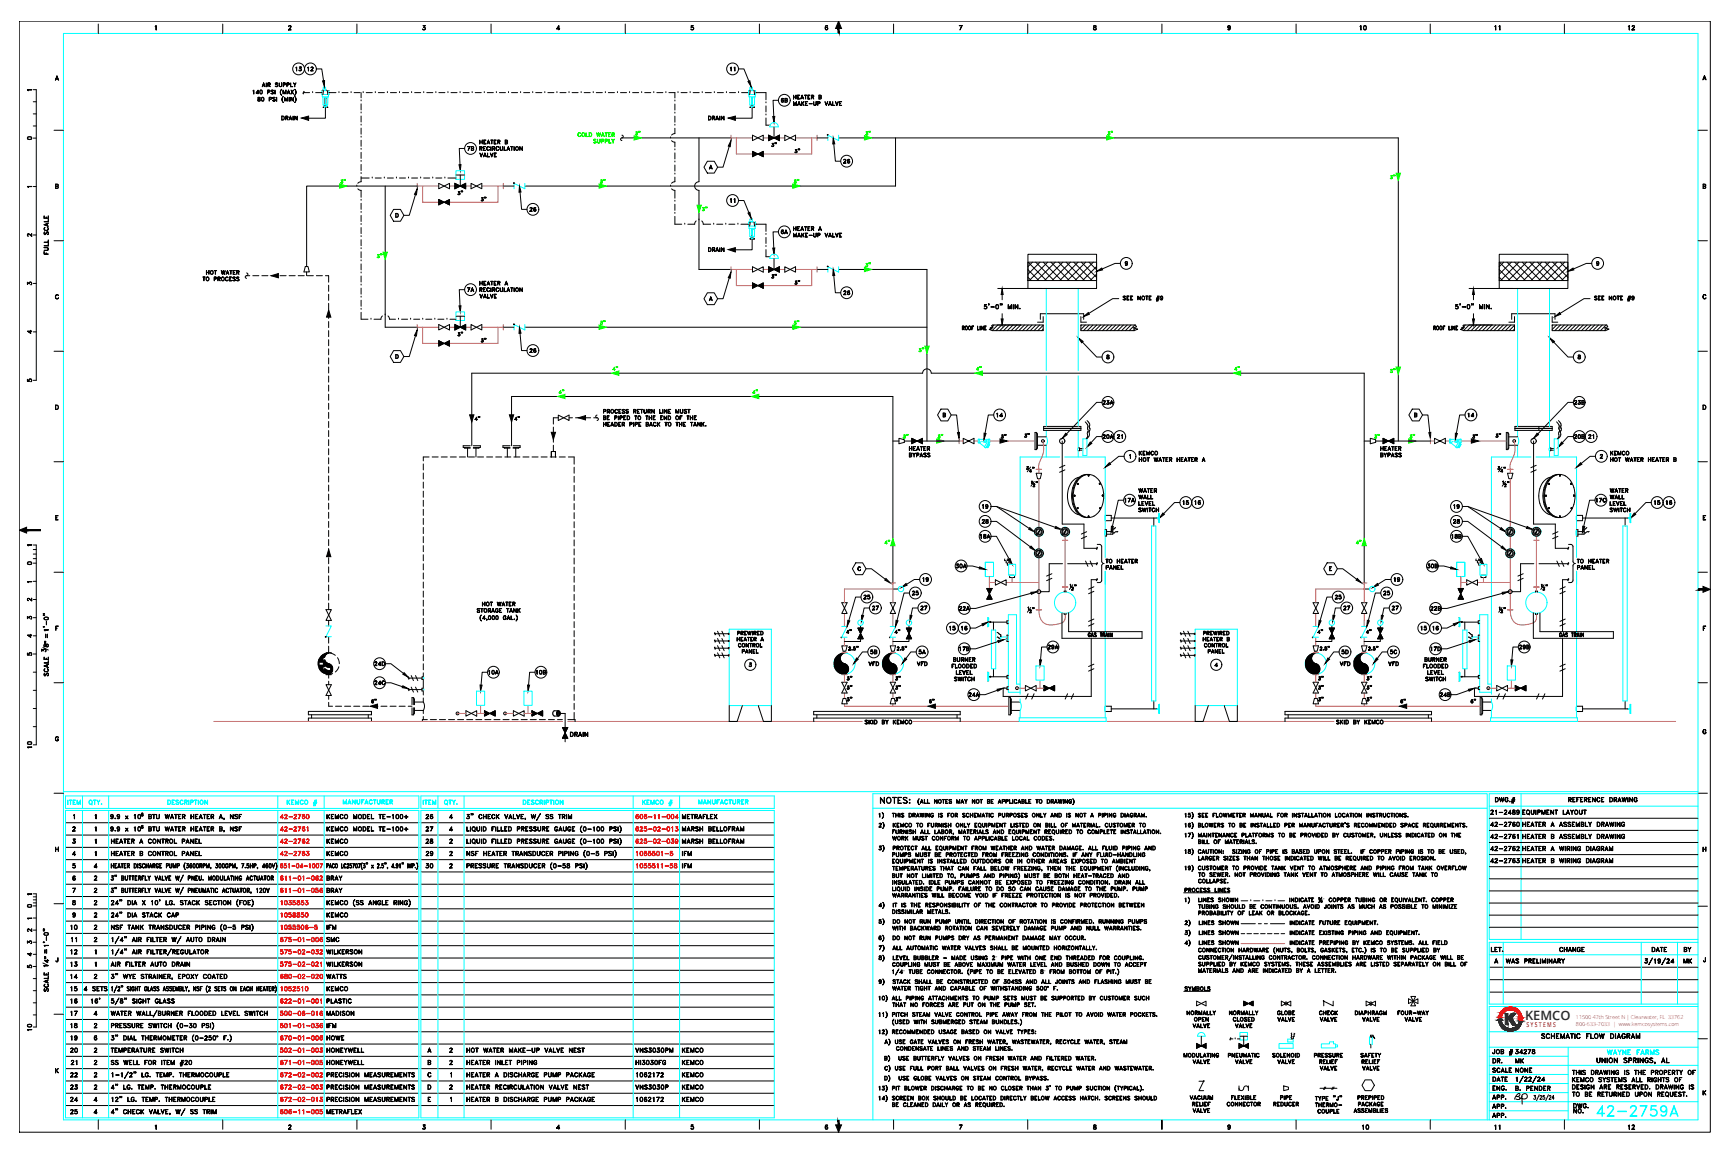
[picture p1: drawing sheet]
<svg xmlns="http://www.w3.org/2000/svg" width="914mm" height="610mm" viewBox="0 0 914 610" stroke-linecap="round" stroke-linejoin="round" font-family="sans-serif">
<defs><g id="words">
<text font-size="9.7" fill="#0ff" x="843" y="591">42-2759A</text>
<text font-size="6.8" fill="#1a1548" x="807" y="539">KEMCO</text>
<g font-size="6.6">
<text x="626" y="479">1) LINES SHOWN INDICATE ¼</text>
<text x="626" y="491">2) LINES SHOWN INDICATE FUTURE EQUIPMENT.</text>
<text x="471" y="517">1/4</text>
<text x="788" y="559">JOB #</text>
<text x="843" y="564">UNION SPRINGS, AL</text>
</g>
<g font-size="6.2">
<text x="27" y="335" transform="rotate(-90 27 335)">1'-0&quot;</text>
<text x="790" y="426">DWG.#</text>
<text x="27" y="502" transform="rotate(-90 27 502)">1'-0&quot;</text>
<text x="47" y="532">16'</text>
<text x="58" y="565">SS WELL FOR ITEM #20</text>
</g>
<g font-size="6.2" fill="#0ff">
<text x="151" y="427">KEMCO #</text>
<text x="339" y="427">KEMCO #</text>
</g>
<g font-size="5.7" fill="#0ff">
<text x="46" y="427">QTY.</text>
<text x="181" y="427">MANUFACTURER</text>
<text x="234" y="427">QTY.</text>
<text x="369" y="427">MANUFACTURER</text>
<text x="849" y="559">WAYNE FARMS</text>
</g>
<g font-size="5.7" fill="#f00">
<text x="147" y="434">42-2760</text>
<text x="335" y="434">606-11-004</text>
<text x="147" y="454">42-2763</text>
<text x="336" y="454">1055501-5</text>
<text x="147" y="467">611-01-062</text>
<text x="148" y="480">1035853</text>
<text x="148" y="486">1058850</text>
<text x="147" y="499">675-01-006</text>
<text x="147" y="512">575-02-021</text>
<text x="148" y="525">1052510</text>
<text x="147" y="532">622-01-001</text>
<text x="147" y="545">501-01-036</text>
<text x="147" y="558">502-01-003</text>
<text x="147" y="571">672-02-002</text>
<text x="147" y="577">672-02-003</text>
<text x="147" y="590">606-11-005</text>
</g>
<g font-size="5.7">
<text x="172" y="434">KEMCO MODEL TE-100+</text>
<text x="224" y="434">26</text>
<text x="360" y="434">METRAFLEX</text>
<text x="804" y="432">EQUIPMENT LAYOUT</text>
<text x="58" y="454">HEATER B CONTROL PANEL</text>
<text x="172" y="454">KEMCO</text>
<text x="224" y="454">29</text>
<text x="360" y="454">IFM</text>
<text x="787" y="458">42-2763</text>
<text x="804" y="458">HEATER B WIRING DIAGRAM</text>
<text x="172" y="467">BRAY</text>
<text x="172" y="486">KEMCO</text>
<text x="37" y="499">11</text>
<text x="172" y="499">SMC</text>
<text x="788" y="504">LET.</text>
<text x="824" y="504">CHANGE</text>
<text x="873" y="504">DATE</text>
<text x="890" y="504">BY</text>
<text x="37" y="512">13</text>
<text x="58" y="512">AIR FILTER AUTO DRAIN</text>
<text x="172" y="512">WILKERSON</text>
<text x="796" y="510">WAS PRELIMINARY</text>
<text x="890" y="510">MK</text>
<text x="37" y="525">15</text>
<text x="44" y="525">4 SETS</text>
<text x="172" y="525">KEMCO</text>
<text x="37" y="532">16</text>
<text x="172" y="532">PLASTIC</text>
<text x="37" y="545">18</text>
<text x="172" y="545">IFM</text>
<text x="815" y="550">SCHEMATIC FLOW DIAGRAM</text>
<text x="36" y="558">20</text>
<text x="58" y="558">TEMPERATURE SWITCH</text>
<text x="172" y="558">HONEYWELL</text>
<text x="246" y="558">HOT WATER MAKE-UP VALVE NEST</text>
<text x="335" y="558">VNS3030PM</text>
<text x="360" y="558">KEMCO</text>
<text x="789" y="563">DR.</text>
<text x="800" y="558">34278</text>
<text x="801" y="563">MK</text>
<text x="788" y="568">SCALE</text>
<text x="801" y="568">NONE</text>
<text x="36" y="571">22</text>
<text x="172" y="571">PRECISION MEASUREMENTS</text>
<text x="246" y="571">HEATER A DISCHARGE PUMP PACKAGE</text>
<text x="336" y="571">1062172</text>
<text x="360" y="571">KEMCO</text>
<text x="36" y="577">23</text>
<text x="172" y="577">PRECISION MEASUREMENTS</text>
<text x="246" y="577">HEATER RECIRCULATION VALVE NEST</text>
<text x="335" y="577">VNS3030P</text>
<text x="360" y="577">KEMCO</text>
<text x="789" y="578">ENG.</text>
<text x="801" y="578">B. PENDER</text>
<text x="58" y="583">12&quot; LG. TEMP. THERMOCOUPLE</text>
<text x="788" y="587">APP.</text>
<text x="36" y="590">25</text>
<text x="172" y="590">METRAFLEX</text>
<text x="831" y="590">NO.</text>
<text x="720" y="598">10</text>
<text x="790" y="598">11</text>
<text x="860" y="598">12</text>
</g>
<g font-size="5.3">
<text x="718" y="17">10</text>
<text x="790" y="17">11</text>
<text x="860" y="17">12</text>
<text x="156" y="39">13</text>
<text x="162" y="39">12</text>
<text x="385" y="39">11</text>
<text x="412" y="55">6B</text>
<text x="148" y="65">DRAIN</text>
<text x="374" y="65">DRAIN</text>
<text x="246" y="81">7B</text>
<text x="407" y="79">3&quot;</text>
<text x="445" y="87">26</text>
<text x="254" y="108">3&quot;</text>
<text x="279" y="113">26</text>
<text x="385" y="108">11</text>
<text x="412" y="125">6A</text>
<text x="27" y="135" transform="rotate(-90 27 135)">FULL SCALE</text>
<text x="246" y="156">7A</text>
<text x="419" y="152">3&quot;</text>
<text x="445" y="157">26</text>
<text x="241" y="179">3&quot;</text>
<text x="254" y="182">3&quot;</text>
<text x="279" y="188">26</text>
<text x="541" y="232">3&quot;</text>
<text x="582" y="233">20A</text>
<text x="590" y="233">21</text>
<text x="790" y="232">3&quot;</text>
<text x="832" y="233">20B</text>
<text x="839" y="233">21</text>
<text x="594" y="267">17A</text>
<text x="625" y="268">15</text>
<text x="631" y="268">16</text>
<text x="843" y="267">17C</text>
<text x="874" y="268">15</text>
<text x="880" y="268">16</text>
<text x="519" y="278">28</text>
<text x="768" y="278">28</text>
<text x="518" y="286">18A</text>
<text x="767" y="286">18B</text>
<text x="505" y="302">30A</text>
<text x="584" y="302">PANEL</text>
<text x="754" y="302">30B</text>
<text x="833" y="302">PANEL</text>
<text x="487" y="309">19</text>
<text x="736" y="309">19</text>
<text x="456" y="318">25</text>
<text x="482" y="316">25</text>
<text x="705" y="318">25</text>
<text x="731" y="316">25</text>
<text x="460" y="324">27</text>
<text x="486" y="324">27</text>
<text x="506" y="324">22A</text>
<text x="710" y="324">27</text>
<text x="735" y="324">27</text>
<text x="756" y="324">22B</text>
<text x="501" y="334">15</text>
<text x="508" y="334">16</text>
<text x="751" y="334">15</text>
<text x="757" y="334">16</text>
<text x="447" y="336">4&quot;</text>
<text x="472" y="336">4&quot;</text>
<text x="696" y="336">4&quot;</text>
<text x="722" y="336">4&quot;</text>
<text x="507" y="345">17B</text>
<text x="553" y="344">29A</text>
<text x="756" y="345">17D</text>
<text x="803" y="344">29B</text>
<text x="197" y="353">24D</text>
<text x="459" y="353">VFD</text>
<text x="484" y="353">VFD</text>
<text x="708" y="353">VFD</text>
<text x="733" y="353">VFD</text>
<text x="27" y="359" transform="rotate(-90 27 359)">SCALE</text>
<text x="258" y="358">10A</text>
<text x="283" y="358">10B</text>
<text x="197" y="363">24C</text>
<text x="447" y="361">3&quot;</text>
<text x="473" y="361">3&quot;</text>
<text x="696" y="361">3&quot;</text>
<text x="722" y="361">3&quot;</text>
<text x="447" y="372">3&quot;</text>
<text x="473" y="372">3&quot;</text>
<text x="512" y="370">24A</text>
<text x="696" y="372">3&quot;</text>
<text x="722" y="372">3&quot;</text>
<text x="761" y="370">24B</text>
<text x="196" y="373">6&quot;</text>
<text x="491" y="373">6&quot;</text>
<text x="740" y="373">6&quot;</text>
<text x="777" y="373">6&quot;</text>
<text x="456" y="384">SKID BY KEMCO</text>
<text x="706" y="384">SKID BY KEMCO</text>
<text x="301" y="391">DRAIN</text>
<text x="18" y="397" transform="rotate(-90 18 397)">10</text>
<text x="829" y="425">REFERENCE DRAWING</text>
<text x="787" y="432">21-2489</text>
<text x="172" y="441">KEMCO MODEL TE-100+</text>
<text x="224" y="441">27</text>
<text x="360" y="441">MARSH BELLOFRAM</text>
<text x="787" y="438">42-2760</text>
<text x="804" y="438">HEATER A ASSEMBLY DRAWING</text>
<text x="58" y="447">HEATER A CONTROL PANEL</text>
<text x="172" y="447">KEMCO</text>
<text x="224" y="447">28</text>
<text x="360" y="447">MARSH BELLOFRAM</text>
<text x="471" y="446">WORK MUST CONFORM TO APPLICABLE LOCAL CODES.</text>
<text x="787" y="444">42-2761</text>
<text x="804" y="444">HEATER B ASSEMBLY DRAWING</text>
<text x="471" y="454">PUMPS MUST BE PROTECTED FROM FREEZING CONDITIONS. IF ANY FLUID-HANDLING</text>
<text x="787" y="451">42-2762</text>
<text x="804" y="451">HEATER A WIRING DIAGRAM</text>
<text x="224" y="460">30</text>
<text x="360" y="460">IFM</text>
<text x="633" y="465">TO SEWER. NOT PROVIDING TANK VENT TO ATMOSPHERE WILL CAUSE TANK TO</text>
<text x="172" y="473">BRAY</text>
<text x="471" y="472">LIQUID INSIDE PUMP. FAILURE TO DO SO CAN CAUSE DAMAGE TO THE PUMP. PUMP</text>
<text x="633" y="468">COLLAPSE.</text>
<text x="37" y="492">10</text>
<text x="172" y="492">IFM</text>
<text x="37" y="506">12</text>
<text x="172" y="506">WILKERSON</text>
<text x="529" y="509">PIPE WITH ONE END THREADED FOR COUPLING.</text>
<text x="471" y="512">COUPLING MUST BE ABOVE MAXIMUM WATER LEVEL AND BUSHED DOWN TO ACCEPT</text>
<text x="36" y="519">14</text>
<text x="172" y="519">WATTS</text>
<text x="27" y="525" transform="rotate(-90 27 525)">SCALE</text>
<text x="471" y="525">WATER TIGHT AND CAPABLE OF WITHSTANDING 500° F.</text>
<text x="471" y="533">THAT NO FORCES ARE PUT ON THE PUMP SET.</text>
<text x="37" y="538">17</text>
<text x="172" y="538">MADISON</text>
<text x="18" y="546" transform="rotate(-90 18 546)">10</text>
<text x="37" y="551">19</text>
<text x="172" y="551">HOWE</text>
<text x="473" y="557">CONDENSATE LINES AND STEAM LINES.</text>
<text x="37" y="564">21</text>
<text x="172" y="564">HONEYWELL</text>
<text x="246" y="564">HEATER INLET PIPING</text>
<text x="335" y="564">HI3030FG</text>
<text x="360" y="564">KEMCO</text>
<text x="789" y="573">DATE</text>
<text x="36" y="583">24</text>
<text x="172" y="583">PRECISION MEASUREMENTS</text>
<text x="246" y="583">HEATER B DISCHARGE PUMP PACKAGE</text>
<text x="336" y="583">1062172</text>
<text x="360" y="583">KEMCO</text>
<text x="788" y="582">APP.</text>
<text x="788" y="592">APP.</text>
</g>
<g font-size="5.3" fill="#0f0">
<text x="335" y="73">3&quot;</text>
<text x="457" y="73">3&quot;</text>
<text x="585" y="73">3&quot;</text>
<text x="179" y="98">3&quot;</text>
<text x="316" y="98">3&quot;</text>
<text x="419" y="98">3&quot;</text>
<text x="199" y="138">3&quot;</text>
<text x="457" y="142">3&quot;</text>
<text x="316" y="173">3&quot;</text>
<text x="419" y="173">3&quot;</text>
<text x="485" y="187">3&quot;</text>
<text x="323" y="197">4&quot;</text>
<text x="515" y="197">4&quot;</text>
<text x="652" y="197">4&quot;</text>
<text x="734" y="198">3&quot;</text>
<text x="295" y="210">4&quot;</text>
<text x="397" y="210">4&quot;</text>
<text x="467" y="289">4&quot;</text>
<text x="716" y="289">4&quot;</text>
</g>
<g font-size="5.3" fill="#0ff">
<text x="35" y="427">ITEM</text>
<text x="88" y="427">DESCRIPTION</text>
<text x="223" y="427">ITEM</text>
<text x="276" y="427">DESCRIPTION</text>
</g>
<g font-size="5.3" fill="#f00">
<text x="147" y="441">42-2761</text>
<text x="335" y="441">625-02-013</text>
<text x="147" y="447">42-2762</text>
<text x="335" y="447">625-02-039</text>
<text x="147" y="460">651-04-1007</text>
<text x="336" y="460">1055511-58</text>
<text x="147" y="473">611-01-056</text>
<text x="148" y="492">1055506-5</text>
<text x="147" y="506">575-02-032</text>
<text x="147" y="519">680-02-020</text>
<text x="147" y="538">500-06-016</text>
<text x="147" y="551">670-01-006</text>
<text x="147" y="564">671-01-005</text>
<text x="147" y="583">672-02-013</text>
</g>
<g font-size="4.9">
<text x="14" y="75">0</text>
<text x="419" y="82">3&quot;</text>
<text x="241" y="104">3&quot;</text>
<text x="374" y="134">DRAIN</text>
<text x="407" y="148">3&quot;</text>
<text x="14" y="203">5</text>
<text x="582" y="215">23A</text>
<text x="832" y="215">23B</text>
<text x="526" y="222">14</text>
<text x="775" y="222">14</text>
<text x="250" y="223">4&quot;</text>
<text x="271" y="223">4&quot;</text>
<text x="528" y="233">3&quot;</text>
<text x="778" y="233">3&quot;</text>
<text x="519" y="270">19</text>
<text x="768" y="270">19</text>
<text x="14" y="300">0</text>
<text x="584" y="299">TO HEATER</text>
<text x="833" y="299">TO HEATER</text>
<text x="14" y="338">4</text>
<text x="14" y="348">5</text>
<text x="460" y="347">5B</text>
<text x="485" y="347">5A</text>
<text x="709" y="347">5D</text>
<text x="734" y="347">5C</text>
<text x="447" y="365">3&quot;</text>
<text x="473" y="365">3&quot;</text>
<text x="696" y="365">3&quot;</text>
<text x="722" y="365">3&quot;</text>
<text x="14" y="494">2</text>
<text x="471" y="493">WITH BACKWARD ROTATION CAN SEVERELY DAMAGE PUMP AND NULL WARRANTIES.</text>
<text x="14" y="500">3</text>
<text x="14" y="507">4</text>
<text x="633" y="512">SUPPLIED BY KEMCO SYSTEMS. THESE ASSEMBLIES ARE LISTED SEPARATELY ON BILL OF</text>
</g>
<g font-size="4.9" fill="#0f0">
<text x="734" y="96">3&quot;</text>
<text x="370" y="113">3&quot;</text>
<text x="477" y="233">3&quot;</text>
<text x="495" y="233">3&quot;</text>
<text x="726" y="233">3&quot;</text>
<text x="745" y="233">3&quot;</text>
</g>
<g font-size="4.4">
<text x="14" y="126">2</text>
<text x="14" y="152">3</text>
<text x="14" y="177">4</text>
<text x="14" y="319">2</text>
<text x="14" y="328">3</text>
<text x="21" y="346">3</text>
<text x="22" y="343">8</text>
<text x="14" y="481">0</text>
<text x="14" y="513">5</text>
<text x="23" y="510">4</text>
</g>
<text font-size="3.6" fill="#ec2126" x="807" y="543">S Y S T E M S</text>
<g font-size="3.5">
<text x="14" y="49">1</text>
<text x="14" y="290">1</text>
<text x="14" y="309">1</text>
<text x="14" y="474">1</text>
</g>
<g font-size="3.1">
<text x="14" y="100">1</text>
<text x="14" y="487">1</text>
<text x="22" y="512">1</text>
</g>
<g font-size="2.9">
<text x="700" y="477">”</text>
<text x="526" y="507">”</text>
<text x="478" y="515">”</text>
<text x="552" y="515">”</text>
</g>
<g font-size="2.9" fill="#ec2126">
<text x="833" y="539">11500 47th Street N | Clearwater, FL 33762</text>
<text x="833" y="542">800-633-7033 | www.kemcosystems.com</text>
</g>
</g></defs>
<!-- layer: 0 -->
<g fill="none" stroke="#000" stroke-width=".53">
<path d="M10 11h895v588h-895zM52 13v5M82 14h1v2l-1-2zM118 13v5M153 14h1l-1 2h1h-1l1-2zM189 13v5M224 15v1M224 15l1-1h-1h1l-1 1h1M224 14a.8 .8 0 0 1 1 1 .8 .8 0 0 1-1 1 .8 .8 0 0 1-1-1h1M224 15h1l-1 1M225 15h-1M260 13v5"/>
<path d="M296 14l-1 2v-2l-1 1h2h-2zM331 13v5M365 15l1 1M366 14l1 1-1 1M367 15h-2l1-1h1h-1a.8 .8 0 0 1 1 1 .8 .8 0 0 1 0 1 1.1 1.1 0 0 1-2-1M367 15h-2M402 13v5M437 15v1l1-1M437 14h1M437 14v1v1M437 15h1M437 15h1l-1 1"/>
<path d="M437 14h1a1.1 1.1 0 0 0-2 1 1 1 0 0 0 2 0 .7 .7 0 0 0-1 0M473 13v5M507 14h2l-1 2 1-2zM544 13v5M578 15l1 1M578 14l2 2-2-1 2-1zM578 14h2M579 14a.9 .9 0 0 1 1 1 .9 .9 0 0 1 0 1h-2a1.1 1.1 0 0 1 1-1 1.1 1.1 0 0 1 1-1h-1M580 15l-1 1M614 13v5M649 14l1 1 1-1M649 14h1h1"/>
<path d="M649 16h1M650 14h-1l1 1M650 14h1l-1 2M651 15a.7 .7 0 0 1-1 0 .7 .7 0 0 1 0-1 .7 .7 0 0 1 1 0v1l-1 1M651 14l-1 1M685 13v5M756 13v5M827 13v5M167 36h3l1 7M391 36h2l3 7M901 40l1 2-1-2v2zM18 54h1"/>
<path d="M19 47v154M29 42h2M30 40l1 2-1-2-1 2zM134 48v2v-2zM136 49h1h-2l1-1v2v-2v1M136 53h1M136 52l1 1h-1l2-1zM137 52l1 1h-1h-1l1-1h-1M138 53h-1M138 49h.1M138 48h1l-1 2M138 48v2"/>
<path d="M139 53h.1M139 45h1M139 52v1M139 52h-1l1 1M139 44l1 2-1-2v2zM141 44v2zM141 48h2v1h-1l1-1h-1v2zM142 44h1v1h-1l1-1h-1v2zM142 45l1 1-1-1M142 51l2 1h-1h-1h2h-2v1zM144 48h1h-2l2 1v1l-2-1h2zM144 52h2h-2l1 1h-1h1l-1-1z"/>
<path d="M145 48v2zM146 44h1h-1l1 1v1h-1h1zM146 51v2zM148 44v2h1v-2v2h-1zM149 47l-1 2 1 1-1-1zM150 51l-1 2 1 1-1-1zM150 48v1l1-1v2v-2l-1 2v-2v2zM150 44h1l-1 1 1-1h-1v2zM151 51v2l1-2v2v-1l-1 1v-1v1zM152 44h1l-1 1 1-1h-1v2zM152 49h1M153 48v2v-2l-1 2z"/>
<path d="M153 51v2zM154 44v2h1h-1zM154 51l1 2v-2v2l-1-1v1zM154 48l1 2zM155 48l-1 2zM156 45l1-1-1 2-1-2 1 1M156 47l1 2-1 1a2.1 2.1 0 0 0 0-3zM156 51l1 1-1 2a2.1 2.1 0 0 0 0-3zM161 49v1M161 48v1M161 49h3M165 49h.1"/>
<path d="M167 49h3M170 49h.1M172 57v5h-9M174 49h.1M174 49h4M179 49h.1M181 49h3M186 49h.1M187 49h3M191 53h.1M191 60h.1M191 49v3"/>
<path d="M191 55v3M192 49h.1M194 49h3M198 49h.1M200 49h3M205 49h.1M206 49h4M211 49h.1M213 49h3M218 49h.1M219 49h3M224 49h.1"/>
<path d="M226 49h3M231 49h.1M232 49h3M237 49h.1M239 49h3M243 49h.1M245 49h3M250 49h.1M251 49h4M256 49h.1M258 49h3M263 49h.1"/>
<path d="M264 49h3M269 49h.1M271 49h3M275 49h.1M277 49h3M282 49h.1M283 49h4M288 49h.1M290 49h3M295 49h.1M296 49h3M301 49h.1"/>
<path d="M303 49h3M307 49h.1M309 49h3M314 49h.1M315 49h4M320 49h.1M322 49h3M327 49h.1M328 49h3M333 49h.1M335 49h3M339 49h.1"/>
<path d="M341 49h3M346 49h.1M347 49h4M352 49h.1M354 49h3v3M357 60h.1M357 53h.1M357 55v3M359 49h.1M360 49h3M365 49h.1M367 49h3"/>
<path d="M371 49h.1M373 49h3M378 49h.1M379 49h4M384 49h.1M386 49h3M391 49h.1M392 49h4M396 49h.1M398 57v5h-9M400 49h.1M400 49h5v4"/>
<path d="M405 54h.1M405 56v3M412 53h-3v9M420 50v2zM420 54v1l1-1v2v-2l-1 2v-2v2zM420 51h1M421 50v2zM422 50h1h-1v2h1h-1zM422 51h.1M422 55h1M423 54v2v-2l-1 2zM424 52h1"/>
<path d="M424 54v2zM424 55l1-1-1 1M424 50l1 2-1-1-1 1zM424 55l1 1zM425 50h2zM426 50v2zM426 54h1zM426 54v2h1h-1M426 55h1h-1M427 50h1h-1v2h1h-1zM427 51h1h-1M428 55h1z"/>
<path d="M429 51h1v-1h-1v2v-2h1v1h-1M430 51v1v-1M430 54l1 2v-1l1-1-1 2-1-1zM433 55h1v-1h-1l-1 2v-2h2v1h-1M433 50h1v1M433 50v2h1v-1M433 50l1 1h-1M433 51l1 1h-1M436 54l1 1 1-1-1 2zM438 55h2M439 54l1 2-1-2-1 2zM440 54v2h2h-2z"/>
<path d="M442 54l1 1v-1v2zM444 54h1zM444 54v2h1h-1M444 55h1h-1M901 42h1M18 67h1M18 60h1M29 69h5M191 66h.1M191 73h.1M191 79h.1M191 61v4"/>
<path d="M191 68v3M191 74v3M246 79h-3v8M254 74v2zM254 78h1h-1v2v-3l1 1-1 1M254 75h1M254 79l1 1zM255 74v2zM256 77h1l-1 1v1l1 1h-1zM256 78v1M256 74h1h-1v2h1h-1zM256 75h1h-1"/>
<path d="M258 78v-1l1 1a1.1 1.1 0 0 0-2 1 1 1 0 0 0 2 0 .8 .8 0 0 1-1 1 .8 .8 0 0 1-1-1zM258 76h1M258 74l1 2-1-2v2zM259 74h2zM260 77v3zM260 74v2v-2M261 78h1h-1l-1 2v-3l2 1-1 1M261 79l1 1-1-1M261 74h1h-1v2h1h-1M261 75h1h-1M263 78h1h-1a.9 .9 0 0 0-1 1 1 1 0 0 0 2 0 .8 .8 0 0 1-1 1 .8 .8 0 0 1-1-1zM263 75h1v-1h-1v2v-2h1v1h-1"/>
<path d="M264 75v1zM264 77l1 2h1v-2v2h-1zM267 77v2l1 1h-1zM267 74h1l-1 1M267 75h1l-1 1M268 75v1h-1v-2h1v1M268 79h1M269 77l1 3-1-2-1 2zM270 77l1 1zM271 78v2zM272 77v3zM275 77l1 2v-2v3l-1-2v2z"/>
<path d="M329 71a1.1 1.1 0 0 1 1 2 1 1 0 0 1-2 0v1h1M329 73h58M355 73h.1M355 74l2 1v3M357 79h.1M357 66h.1M357 68v3h-2M357 61v4M370 73v23a2.3 2.3 0 0 0-3 2 2.3 2.3 0 0 0 3 3v41h17M386 77l-4 11h-2M398 71l6 3v-3l-6 3zM405 61h.1"/>
<path d="M405 62v4h2M407 71l5 3v-3l-5 3zM409 67v6M415 71l6 3v-3l-6 3zM432 73h6M441 76l1 9h3M444 73h296v160M474 73v25h-196M898 69h5M18 99h1M30 98h1l-1-1v3l1-1h-1M30 98l1 1-2 1v-3l2 1-1 1"/>
<path d="M189 98h.1M189 100l2 1v3M191 85h.1M191 92h.1M191 93v3l-2 1M191 94h4M191 81v3M191 87v3M197 94h.1M198 94h4M203 94h.1M204 98v75h17"/>
<path d="M205 94h3M210 94h.1M211 94h3M216 94h.1M218 94h3M221 98h-59v43M222 94h.1M224 94h3M229 94h.1M230 94h4M232 97l6 3v-3l-6 3zM235 94h.1"/>
<path d="M237 94h4M241 97l5 3v-3l-5 3zM241 93h5M243 93v5M249 97l6 3v-3l-6 3zM254 81v2l1-2-1 2zM256 82h1M256 81l1 2-1-2v2zM258 81v2h1h-1zM259 81l1 2 1-2-1 2zM261 81h2h-1v2h1h-2zM262 82h.1"/>
<path d="M266 98h6M355 98h.1M355 100l2 1v4M357 92h.1M357 86h.1M357 94v2l-2 1M357 81v3M357 87v3M374 85h4l2 3-2 4h-4l-2-4zM375 89h1M376 87l1 2-1-1-1 1zM398 80v3"/>
<path d="M398 83l6-3v3M398 80l6 3M398 80h.1M398 80v1M399 80l-1 1M399 81l-1 1M400 81l-2 2M400 81l-1 1M400 81v1M401 81l-1 1M401 81h.1M401 81v1"/>
<path d="M402 81l-1 1M403 80l-2 2M403 80l-1 2M404 83h.1M404 81l-2 1M404 81l-1 1M404 82h-1M404 82l-1 1M404 83h-1M404 80l-2 2M901 97l1 1v1M901 97v3"/>
<path d="M901 97l1 1h-1M901 99h1l-1 1M902 98v1l-1 1M191 106h.1M191 112h.1M191 119h.1M191 107v4M191 114v3M208 111h4l2 3-2 3h-4l-2-3zM209 113h1v2h-1zM209 113a1.1 1.1 0 0 1 2 1 1 1 0 0 1-1 1h-1M220 103l-4 11h-2"/>
<path d="M232 105l6 3v-3l-6 3zM232 106h.1M233 106h-1M233 106l-1 1M233 106l-1 2M234 106l-2 2M234 107l-1 1M234 107h.1M235 107h-1M235 107h.1M236 107h-1M236 106l-1 1"/>
<path d="M237 106l-1 1M238 108h.1M238 106l-2 2M238 107l-1 1M238 108h-1M238 106l-2 1M275 102l1 9h3M357 113h.1M357 106h.1M357 114v5h4M357 108v3M362 119h.1"/>
<path d="M368 117l-1 2h-3M370 116h.1M371 117l1 2h4M377 119h.1M379 119h3M384 119h.1M385 119h4M390 119h.1M391 106h2l3 6M392 119h4M396 118v1M400 118v1"/>
<path d="M400 119h5v3M420 120v2zM421 120v2zM422 120h1h-1v2h1h-1zM424 120l1 2-1-2-1 2zM425 120h2zM426 120v2zM427 120h1h-1v2h1h-1zM434 120v2v-2l-1 2zM29 127h5M191 125h.1M191 132h.1"/>
<path d="M191 138h.1M191 120v4M191 127v3M191 133v3M191 140v3M398 126v6h-9M405 130h.1M405 124h.1M405 126v3M405 132v4h2M409 137v5M412 123h-3v8"/>
<path d="M420 123v2l1-2v2v-1l-1 1v-1v1zM420 121h1M422 121h.1M422 125h1M423 123v2v-1l-1 1zM424 121h1M424 123v2zM424 124l1-1-1 2M424 124l1 1zM426 123h1h-1v2h1h-1M426 124h1h-1M427 121h1h-1"/>
<path d="M428 124h1zM429 121h1v-1h-1v2v-2h1v1h-1M430 121v1v-1M430 123l1 2 1-2-1 2h-1zM433 124h1v-1h-1l-1 2v-2h2v1h-1M433 121h1M436 123l1 2 1-2-1 2zM438 125h2M439 123l1 2-1-1-1 1zM440 123v2h2h-2zM442 123l1 2v-2v2zM444 123h1h-1v2h1h-1"/>
<path d="M444 124h1h-1M544 134h36v19h-36zM544 139h36v9h-36zM544 139l9 9M546 139l-2 2M548 139l9 9M550 139l-6 6M552 139l9 9M554 139l-10 9M556 139l9 9M558 139l-10 9M560 139l10 9"/>
<path d="M562 139l-10 9M564 139l10 9M566 139l-10 9M568 139l10 9M570 139l-10 9M572 139l8 8M574 139l-10 9M576 139l4 4M578 139l-9 9M593 139h-3l-7 3M595 139h1M596 138v1"/>
<path d="M596 138v2h-1M596 139a.6 .6 0 0 1-1 0 .6 .6 0 0 1 0-1 .7 .7 0 0 1 1 1v1h-1M793 134h36v19h-36zM793 139h36v9h-36zM793 139l10 9M795 139l-2 2M797 139l10 9M799 139l-6 6M801 139l10 9M803 139l-9 9M805 139l10 9M807 139l-9 9"/>
<path d="M809 139l10 9M811 139l-9 9M813 139l10 9M815 139l-9 9M817 139l10 9M819 139l-9 9M821 139l8 8M823 139l-9 9M825 139l4 4M827 139l-9 9M842 139h-3l-7 3M844 139h1"/>
<path d="M845 138l-1 1h1M845 138v2h-1M845 139a.6 .6 0 0 1 0-1 .6 .6 0 0 1 0 1v1M898 127h5M30 156h1a.8 .8 0 0 0-1 0 .8 .8 0 0 0-1 1 .8 .8 0 0 0 1 1 .8 .8 0 0 0 1 0 .8 .8 0 0 1-1 0 .8 .8 0 0 1-1-1zM107 146l1 1zM108 147v1zM109 143v2zM109 144h1M110 143l1 2zM113 143h2zM113 147h1h-1v1v-2l1 1-1 1"/>
<path d="M114 143v2v-2M115 147h1h-1v1v-2l1 1-1 1M116 148h.1M117 143l1 2v-2l1 2v-2v2l-1-2v2zM120 147h1h-1a.8 .8 0 0 0-1 0 .8 .8 0 0 0 1 1h1a.8 .8 0 0 1-1 1 .8 .8 0 0 1-1-1zM120 145h1M120 144h1M120 143l1 2-1-2v2zM121 143h2zM121 147l2-1h-2v2M121 147h1l-1 1M121 148h2z"/>
<path d="M122 143v2v-2M123 147h1h-1l1 1h-1h1l-1-1zM123 143h1h-1v2M123 144h1zM123 145h1zM125 143h1v1h-1h1l-1-1v2zM125 147h1h-1l1 1h-1h1l-1-1zM126 144v1zM130 144a.7 .7 0 0 1 1 1 .7 .7 0 0 1-1 1M130 146a.7 .7 0 0 0 0 1M130 146h2M134 146h3"/>
<path d="M139 146h3M143 146h4M148 146h3M153 146h3M158 146h3M161 141h2l1 3h-3zM162 144v2M163 146h3M167 146h4M172 146h2v3M174 151v3M174 156v3"/>
<path d="M191 144h.1M191 151h.1M191 157h.1M191 146v3M191 152v4M191 159v3M246 153h-3v9M254 149v2zM254 156v1l1-1-1 2zM254 153h1v-1h-1v2v-2h1v1h-1M254 150h1M254 153l1 1z"/>
<path d="M255 149v2zM256 152h1h-1v2h1h-1zM256 153h.1M256 149h1h-1v2h1h-1zM256 157h1M256 150h1h-1M256 156l1 2-1-2v2zM258 152l1 1-1-1a.9 .9 0 0 0-1 1 1.1 1.1 0 0 0 2 1 .8 .8 0 0 1-1 0 .8 .8 0 0 1-1-1zM258 150h1M258 156v1l1 1h-1zM258 149l1 2-1-2v2zM259 156l1 1 1-1-1 2z"/>
<path d="M259 149h2zM260 152v2zM260 149v2v-2M261 153h1v-1h-1l-1 2v-2h2v1h-1M261 153l1 1-1-1M261 149h1zM261 149v2h1h-1M261 150h1h-1M261 156h2h-1v1l1 1h-2zM262 157h.1M262 152h1l1 1-1-1a.8 .8 0 0 0-1 1 1.1 1.1 0 0 0 2 1 .8 .8 0 0 1-1 0 .8 .8 0 0 1-1-1zM263 150h1v-1h-1v2v-2h1v1h-1"/>
<path d="M264 150v1zM264 152l1 2h1v-2v2h-1zM267 152v2h1h-1zM267 150h1M268 149l1 2-1-2-1 2zM268 154h1M269 152l1 2-1-2-1 2zM270 152h1zM271 152v2zM272 152v2zM275 152l1 2v-2v2l-1-2v2zM374 155h4l2 3-2 3h-4l-2-3z"/>
<path d="M375 158h1M376 157l1 2-1-2-1 2zM386 147l-4 11h-2M398 141l6 3v-3l-6 3zM398 152l6-2v2M398 150l6 2M398 150v2M398 150h.1M399 150l-1 1M399 150l-1 2M400 150l-2 2M400 151l-2 1"/>
<path d="M400 151l-1 1M400 151v1M401 151h-1M401 151h.1M402 150l-1 1M403 150l-2 1M403 150l-1 1M404 152h.1M404 150l-2 2M404 151l-2 1M404 151l-1 1M404 152h-1"/>
<path d="M407 141l5 3v-3l-5 3zM415 141l6 3v-3l-6 3zM432 142h6M441 146l1 9h3M444 142h46v91M528 153h23M530 156v2M544 147l1 1M544 143l5 5M580 141l-7 7M580 145l-3 3M592 158h-4l-12 8"/>
<path d="M594 157h1h-1l1 1h-1h1zM596 157h1h-1v1l1 1h-1zM596 158h1zM598 157h1h-1v1l1 1h-1zM598 158h1zM602 157l1 1v-1v2l-1-2v2zM606 157h1zM606 157v2l1-2M608 157h1zM608 157v2h1l-1-1M608 158h.1M612 158h1z"/>
<path d="M612 157v2zM613 157l-1 2zM614 157v1l1-1M614 157h1M614 157v1M614 157l1 1h-1M615 158a.6 .6 0 0 1-1 0 .6 .6 0 0 1 0-1 .6 .6 0 0 1 1 0v1h-1M615 157l-1 1M777 153h23M779 156v2M793 147l2 1M793 143l6 5"/>
<path d="M829 141l-7 7M829 145l-3 3M841 158h-3l-13 8M843 157h2h-2l1 1h-1h1zM845 157h1h-1v1l1 1h-1zM845 158h1zM847 157h1zM847 157v2h1l-1-1M847 158h1zM851 157l1 1v-1v2l-1-2v2zM855 157h1zM856 157v2z"/>
<path d="M857 157h1zM857 157v2h1l-1-1M857 158h1zM861 158h1zM862 157l-1 2zM863 157l1 1v-1M863 157h1M863 157v1M864 157v1M864 158a.6 .6 0 0 1-1 0 .6 .6 0 0 1 0-1 .6 .6 0 0 1 1 0v1h-1h1M901 156h1a.8 .8 0 0 0-1 0 .8 .8 0 0 0 0 1 .8 .8 0 0 0 0 1 .8 .8 0 0 0 1 0 .8 .8 0 0 1-1 0 .8 .8 0 0 1 0-1zM174 160v4"/>
<path d="M174 165v3M174 170v3M174 175v3M174 180v3M191 164h.1M191 165v4h4M196 169h.1M202 167l-1 2h-3M204 167h.1M205 167l1 2h3M211 169h.1M212 169h4"/>
<path d="M217 169h.1M219 169h3M220 177l-4 12h-2M224 169h.1M225 169h3M230 169h.1M232 169h3M232 172l6 2v-2l-6 2zM236 169h.1M238 169h3M241 172l5 2v-2l-5 2zM241 167h5"/>
<path d="M243 167v6M249 172l6 2v-2l-6 2zM266 173h6M275 176l1 9h3M278 173h212M509 172l1 1h-1h1l-1-1v2zM509 173l1 1zM514 172h1h-1v2zM514 173h.1M517 172v2h1h-1zM518 172v2zM519 172l1 2v-2v2l-1-1v1z"/>
<path d="M521 163h.1M521 172h1zM521 172v2M521 173h.1M521 174h1zM521 162h1l-1 1M522 162h-1v-1h1h-1v1a.8 .8 0 0 1 1 0 .8 .8 0 0 1 0 1 1 1 0 0 1-2 0h2M523 161h.1M523 174h.1M524 162h2zM524 173v1M524 172h1h27v3h-27l-2-1h2l-1-1h1z"/>
<path d="M526 172l-1 1M528 161v2M528 172l-3 3M528 161h-1a1 1 0 0 0 0 1 1 1 0 0 0 1 1M529 161h.1M530 172l-3 3M530 161h.1M530 166v3M532 172l-3 3M533 161l1 2 1-2v2v-1l-1 1-1-1v1zM534 172l-3 3M536 172l-3 3"/>
<path d="M536 161v2zM537 161l1 2v-2v2l-1-2v2zM538 172l-3 3M539 163h.1M540 172l-3 3M542 172l-3 3M544 172l-3 3M546 172l-3 3M548 172l-3 3M550 172l-3 3M550 169v-3h23v3M552 167v3h-3"/>
<path d="M552 174l-1 1M552 172l-3 3M572 172h28l1 1h-2l3 1-2 1h-28zM572 167v3h3M572 172h.1M574 172l-2 2M576 172l-3 3M578 172l-3 3M580 172l-3 3M582 172l-3 3M584 172l-3 3M586 172l-3 3"/>
<path d="M588 172l-3 3M590 172l-3 3M592 172l-3 3M594 172l-3 3M596 172l-3 3M598 172l-3 3M600 172l-3 3M600 174l-1 1M758 172l1 1h-1h1l-1-1v2zM759 173v1v-1M763 172h1h-1v2zM763 173h1z"/>
<path d="M766 172v2h1h-1zM768 172v2zM768 172l1 2v-2v2l-1-1v1zM770 163h.1M770 172h1zM770 172v2M770 173h1zM770 174h1zM771 162v1M771 162h-1v-1h1h-1v1a.8 .8 0 0 1 1 0 .8 .8 0 0 1 0 1 .8 .8 0 0 1-1 0h1M772 161h.1M773 174h.1"/>
<path d="M773 162h2zM774 173l-1 1M774 172h27v3h-27l-2-1h2l-1-1h1zM775 172l-1 1M776 161a1 1 0 0 1 1 1 1 1 0 0 1-1 1zM777 172l-3 3M778 161h.1M779 172l-3 3M779 161h.1M779 166v3M781 172l-3 3M782 161l1 2 1-2v2v-1l-1 1v-1l-1 1z"/>
<path d="M783 172l-3 3M785 172l-3 3M785 161v2zM786 161l1 2 1-2v2l-2-2v2zM787 172l-3 3M789 163h.1M789 172l-3 3M791 172l-3 3M793 172l-3 3M795 172l-3 3M797 172l-3 3M799 172l-3 3"/>
<path d="M799 169v-3h23v3M801 167v3h-3M801 174l-1 1M801 172l-3 3M821 172h29v1h-1l2 1-2 1h-28zM821 167v3h3M821 172h.1M823 172l-2 2M825 172l-3 3M827 172l-3 3M829 172l-3 3M831 172l-3 3"/>
<path d="M833 172l-3 3M835 172l-3 3M837 172l-3 3M839 172l-3 3M841 172l-3 3M843 172l-3 3M845 172l-3 3M847 172l-3 3M849 172l-3 3M850 174l-2 1M29 186h5M174 184v4"/>
<path d="M174 189v3M174 194v3M174 199v3M208 185h4l2 4-2 3h-4l-2-3zM209 187l1 1v1l-1 1zM209 188h2l-1 1h-1M232 180v3M232 180l6 3M232 180h.1M232 180v1M233 180l-1 1M233 181h-1"/>
<path d="M233 181l-1 1M234 181l-2 2M234 181l-1 2M234 181l-1 1M234 181v1M235 181l-1 1M235 182h.1M236 181l-1 1M237 181l-1 1M237 180l-1 2M238 183h.1M238 180v3"/>
<path d="M238 181l-2 1M238 181l-1 1M238 182l-1 1M238 180l-6 3M238 180l-2 2M488 197a2.3 2.3 0 0 1 2-2 2.3 2.3 0 0 1 2 2M488 197h-239v39M493 197h228v111M572 181l8 8h3M585 189l1 1M585 188l1 2-1-1 2-1zM585 188h1"/>
<path d="M586 188l1 1-1 1-1-1 1-1M587 189l-1 1M822 181l7 8h3M835 189v1M835 188l1 2-1-1 1-1zM835 188h1M835 188l1 1-1 1v-1l1-1M836 189v1M898 186h5M29 214h1a1.2 1.2 0 0 1 1 1 1.2 1.2 0 0 1-1 1h-1zM174 204v3M174 208v4"/>
<path d="M174 213v3M174 218v3M295 219v3l6-3v3zM316 219a.7 .7 0 0 0-1 1 .7 .7 0 0 0 1 1M319 217h1h-1v1v-2l1 1-1 1M319 220h1l-1 1M321 217h1h-1v1v-2l1 1-1 1M321 220h1h-1v2h1h-1M322 218h.1M325 217l1-1 1 1h-1a.9 .9 0 0 0-1 1 .9 .9 0 0 0 1 0h1a.8 .8 0 0 1-1 0 .8 .8 0 0 1-1 0zM327 220v2zM327 216h1l-1 1v1h1h-1z"/>
<path d="M327 217h1l-1 1M329 217h1h-1l1 1h-1h1zM330 220h1h-1v2h1h-1zM331 217h1h-1l1 1h-1h1zM332 220h1v2h-1zM332 220a1 1 0 0 1 1 1 1 1 0 0 1-1 1zM335 217h1h-1v1v-2l1 1-1 1M336 220h1zM336 218h.1M336 220v2zM337 216h1l-1 1v1h1h-1zM337 217h1l-1 1"/>
<path d="M339 216l1 1zM339 217v1v-1M341 216v2h1v-2v2h-1zM341 220h2zM342 220v2v-2M343 217h1h-1v1v-2l1 1-1 1M343 218h1h-1M343 220v2zM345 220v2zM345 216l1 2v-2v2l-1-1v1zM345 220h2h-1v2h1h-2zM349 216v2h1h-1z"/>
<path d="M349 220h2h-2v2h2h-2M351 216v2zM351 220l1 2 1-2v2l-2-2v2zM351 216l2 2v-2v2l-2-1v1zM353 220h2l-1 2h-1zM353 220a1.1 1.1 0 0 1 2 1 1 1 0 0 1-1 1h-1M354 217l1-1h-1v2M354 217v1M354 218h1zM357 216l1 2 1-2v2v-1l-1 1v-1l-1 1zM360 220h1h-1v2zM360 216v2h1v-2v2h-1z"/>
<path d="M362 217h1h-1l1 1h-1h1zM363 220h1zM364 216l1 1zM364 220v2zM364 217v1v-1M365 220v2zM366 220v2zM367 220h1h-1v2h1h-1M498 216h3l2 3-2 4h-3l-2-4zM499 218l1 1v1h-1zM499 218l1 1h-1l1 1h-1zM503 219h3l1 10"/>
<path d="M526 219h-3l-2 10M583 213h-3l-16 16M747 216h4l1 3-1 4h-4l-2-4zM748 218l1 1v1h-1zM748 218l1 1h-1l1 1h-1zM752 219h3l1 10M775 219h-3l-2 10M832 213h-3l-16 16M901 214a1.2 1.2 0 0 1 1 1 1.2 1.2 0 0 1-1 1zM901 214h1v2h-1zM174 223v3M174 228v3"/>
<path d="M174 232v4M174 237v3M245 237h4M247 237v5M249 236h-4v1h4M250 236h4v1h-4M252 237v5M254 237h-4M266 237h4M268 237v5M270 236h-4v1h4M271 236v-26h201v98"/>
<path d="M271 236h4v1h-4M273 237v5M275 237h-4M292 239v3v-3h2v3v-3M293 226v3M293 231v3M293 235v4M295 221h-2v3M301 221h2M304 221h4M309 221h3M314 221h2"/>
<path d="M316 221a.7 .7 0 0 1 0 1M319 223v2zM319 221h1l-1 1M319 224h1M320 221v1h-1v-2h1v1M320 223l1 2zM321 221h1h-1M321 223h2h-2v2h2h-2M321 224h1h-1M323 225h1M324 223l1 2-1-1-1 1zM325 221h1v-1h-1v2v-2h1v1h-1"/>
<path d="M325 223l1 1v1h-1zM325 223a1 1 0 0 1 1 1 1 1 0 0 1 0 1h-1M327 223h1h-1v2h1h-1M327 224h1h-1M328 221h1v-1h-1v2v-2h1v1h-1M329 224h1v-1h-1v2v-2h1v1h-1M330 224v1v-1M330 221h1h-1M333 224h1v-1h-1v2v-2h1v1h-1M335 223v2zM336 224h1v-1h-1v2v-2h1v1h-1M338 223h1h-1v2h1h-1z"/>
<path d="M338 224h1h-1M342 223l1 1h-1M342 224l1 1h-1M343 224v1h-1v-2h1v1M343 221h2M344 225h1M344 223l1 2-1-1-1 1zM346 221h.1M346 224l1-1v1v-1a.8 .8 0 0 0-1 1 .8 .8 0 0 0 1 1 .8 .8 0 0 1-1 0zM348 223v2zM348 224l1-1-1 2M348 224l1 1-1-1"/>
<path d="M349 221h1h-1M352 223h1zM352 223v2zM357 223h2zM358 223v2v-2M359 223v2zM359 224h2M360 221h.1M361 223v2zM361 223h2h-1v2h1h-2zM362 224h.1M365 223h1z"/>
<path d="M365 221h1M366 223v2zM367 225h1M367 221h1h-1M368 223v2v-1l-1 1zM369 223l1 2v-2v2l-1-1v1zM371 223v2zM371 224l1-1-1 2M371 224l1 1v-1M373 225h.1M472 233h3M475 232h3v2l-3 1z"/>
<path d="M478 233h29M481 236v2zM481 240h1v1l-1 1zM481 240h1l-1 1h1h-1M481 237h1M482 236v2zM483 240v1l1-1-1 2zM483 236h1h-1v2h1h-1zM483 237h1zM483 232l-1 1M483 232l-1 2M484 232l-2 2"/>
<path d="M484 233l-2 1M484 233l-2 2M484 233l-1 1M485 233l-1 1M485 240h1v1h-1l1-1h-1v2zM485 233h-1M485 238h1M486 236v2v-2l-1 2zM486 233h-1M487 236h1zM487 232l-1 1M487 236v2v-2"/>
<path d="M487 240l1 2-1-2-1 2zM488 232l-2 2M488 232l-6 3M488 232v3l-6-3v3M488 234h.1M488 233l-1 1M488 234h-1M489 236h1zM489 236v2h1h-1M489 237h.1M489 240h1h-1l1 1h-1h1l-1-1zM490 236l2 1h-1h-1h2l-2-1v2z"/>
<path d="M491 240h1h-1l1 1h-2h2zM491 237l1 1zM509 232l6 3v-3l-6 3zM547 229h1v9h-1zM548 229h1M549 230l-1 7M549 231h4M549 235h4M552 226h20M552 225h20v3h-20zM552 227h20M562 233v44h11v13h7"/>
<path d="M570 237h1v1h-1M571 237h2M571 238h2M574 223a4 4 0 0 1 1 4v4l-1 1M575 222a2.9 2.9 0 0 1 1 4v4l-1 2M583 231h-3l-3 3M602 239l1 2zM603 239l1 2-1-2M604 239l-1 1zM605 239h1zM605 239v2h1l-1-1M605 240h.1"/>
<path d="M606 239l1 1 1-1v2v-2l-1 2-1-2v2zM609 239h1a.8 .8 0 0 0-1 1 .8 .8 0 0 0 1 0 .8 .8 0 0 1-1 1 .8 .8 0 0 1 0-1zM721 233h4M725 232h3v2l-3 1zM728 233h29M730 236v2zM730 240h1v1l-1 1zM730 240h1l-1 1h1h-1M730 237h1M731 236l1 2zM732 232l-1 1M732 236h1z"/>
<path d="M732 236v2h1h-1M732 237h1zM733 232l-2 1M733 232l-2 2M733 233l-2 1M733 233l-2 2M734 233l-2 1M734 233l-1 1M734 240h1v1h-1l1-1h-1v2zM734 233h.1M734 238h1M735 236l1 2-1-2-1 2z"/>
<path d="M735 233h.1M736 233h-1M736 236h1zM736 232l-1 1M737 236v2zM737 240v2v-2l-1 2zM737 232l-2 2M737 232l-6 3M737 232v3l-6-3v3M737 234h.1M737 233l-1 1M737 232l-1 2"/>
<path d="M738 236h1zM738 236v2h1h-1M738 237h.1M738 240h1h-1l1 1h-1h1zM740 236l1 1h-1h1l-1-1v2zM740 240h1h-1l1 1h-1h1zM740 237l1 1-1-1M759 232l5 3v-3l-5 3zM797 229h1v9h-1zM798 229h.1M798 230v7M798 231h5"/>
<path d="M798 235h5M801 226h20M801 225h20v3h-20zM801 227h20M811 233v44h12v13h6M814 225v3M819 237h1v1h-1M820 237h2M820 238h2M823 223a4 4 0 0 1 2 4l-1 4v1M824 222a2.8 2.8 0 0 1 1 4v4l-1 2M832 231h-3l-3 3"/>
<path d="M852 239v2zM852 239l1 2zM853 239l-1 1zM854 239h1zM854 239v2h1l-1-1M854 240h.1M856 239v1l1-1v2v-2l-1 2v-2v2zM858 239h1a.8 .8 0 0 0-1 1 .8 .8 0 0 0 1 0 .8 .8 0 0 1-1 1 .8 .8 0 0 1 0-1zM29 244h5M174 242v3M174 247v3M174 252v3"/>
<path d="M174 256v4M224 245v3M224 250v3M224 255v3M224 260v3M227 242h-3v2M229 242h3M233 242h4M238 242h3M243 242h3M248 242h3M253 242h3"/>
<path d="M257 242h4M262 242h3M267 242h3M272 242h3M277 242h3M281 242h4M286 242h3M291 242h3M296 242h3M301 242h3v3M304 247v3M304 252v3"/>
<path d="M304 257v3M487 241h1M543 248h.1M543 247l1 1h-1h1M544 247v1M544 247h-1h1h-1M544 247h-1l1 1M544 249h2h-2l1-1v2v-2l-1 1M545 247l-2 2M545 255l1-1v2zM546 247h.1M546 247v1"/>
<path d="M546 257h1h-1l1-1h-1h1l-1 1M547 247h.1M547 247v1M547 255l-2 2M548 255h.1M548 250h3l-1 3h-1zM549 255h.1M549 255h-1M563 248l-3 2M563 246l-3 1M570 256h.1M571 253a7 7 0 0 1 7-2 7 7 0 0 1 5 6 13 13 0 0 1-6 17 10 10 0 0 1-9-12v-5z"/>
<path d="M571 252a11 11 0 0 0-5 16l2 3 3 1M575 251a11 11 0 0 0-8 14 9 9 0 0 0 8 9M575 252h1M576 251v1M576 251h-1M576 252h.1M576 251h.1M581 256h.1M581 256h1M582 255l-1 1M582 255h.1M582 256h.1"/>
<path d="M582 255v1M594 241h-2l-5 4M597 241l1-1v2v-2zM602 258l1 2v-2l1 2v-2v2l-1-1v1zM602 242l1 2zM603 243h1M604 242v2zM605 260h1M606 258v2v-1l-1 1zM607 242h1zM607 258h1zM607 242v2z"/>
<path d="M607 258v2v-2M609 258h1zM609 258v2h1h-1M609 259h.1M610 242l1 2v-2l1 2v-2v2l-1-2v2zM610 258l2 1h-1h1l-1-1v2zM611 259l1 1-1-1M613 244h1M613 243h1M614 242v2v-2l-1 2zM615 242h1zM615 242v2z"/>
<path d="M617 242h1h-1v2h1h-1zM617 243h.1M618 242h2l-1 1h1l-1-1v2zM619 243l1 1-1-1M622 242l1 2zM623 243h1M624 242v2zM625 242h1h-1v2h1h-1zM625 243h.1M626 244h2M627 243h1M627 242l1 2-1-2-1 2z"/>
<path d="M628 242h2zM629 242v2v-2M630 242h1h-1v2h1h-1zM630 243h1zM632 242h1l-1 1h1v-1h-1v2zM633 243v1zM636 244h1M636 243h1M637 242v2v-2l-1 2zM733 241v-1v2l-1-2 1 1M736 241h1M792 248h.1"/>
<path d="M793 247v1M793 247v1h-1h1M793 247h-1h1M793 247h.1M794 249h1h-1v-1v2v-2v1M794 247l-1 2M795 255v-1v2zM795 247h.1M795 247v1M795 247h1M796 257h1h-1v-1v1M796 247h.1"/>
<path d="M796 247v1M796 255l-2 2M797 255h.1M797 250h3l-1 3h-1zM798 255h.1M812 248l-2 2M812 246l-2 1M817 258v4v5M818 258a7 7 0 0 1 4-6 7 7 0 0 1 7 1 14 14 0 0 1-2 20 8 8 0 0 1-9-6M818 253a12 12 0 0 0 0 19M819 256h.1M820 252l-2 1"/>
<path d="M824 251a11 11 0 0 0-8 14 9 9 0 0 0 8 9M825 251a11 11 0 0 0-8 14 9 9 0 0 0 8 9M825 251v1M825 251h.1M825 252h.1M831 256h.1M831 255v1M831 255h.1M844 241h-3l-5 4M846 240h1v1l-1 1h2h-2l1-1zM851 258l1 2 1-2v2l1-2-1 2v-1l-1 1zM852 242v2z"/>
<path d="M852 243h1M853 242v2zM854 260h1M855 258l1 2-1-1-1 1zM856 242h1zM856 258h1zM856 242v2l1-2M857 258v2zM858 258h1h-1v2h1h-1zM858 259h1zM860 242v2l1-2v2l1-2-1 2v-2l-1 2zM860 258l1 1h-1h1l-1-1v2z"/>
<path d="M860 259l1 1-1-1M862 244h1M862 243h1M863 242l1 2-1-2-1 2zM864 242h1zM865 242v2v-2M866 242h1h-1v2h1h-1zM866 243h1zM868 242h1l-1 1h1v-1h-1v2zM868 243l1 1zM872 242v2zM872 243h1"/>
<path d="M873 242v2zM874 242h1h-1v2h1h-1zM874 243h1zM876 244h1M876 243h1M876 242l1 2-1-2v2zM877 242h2zM878 242v2v-2M879 242h2zM879 242v2h2h-2M879 243h1zM881 242h1l-1 1h1l-1-1v2z"/>
<path d="M882 243v1zM885 242h1v2h-1zM885 242h1v1h-1h1v1h-1zM898 244h5M29 273h2h-1v2h1h-2zM30 274h.1M174 261v3M174 266v3M174 271v3M174 276v3M224 264v4M224 269v3"/>
<path d="M224 274v3M224 279v3M304 261v4M304 266v3M304 271v3M304 276v3M524 276h3l18 13M524 268h3l17 11M527 268l31 11M548 280h.1M549 280h.1M549 279h.1"/>
<path d="M550 279h.1M550 280l-1 2zM551 280h.1M562 280h.1M563 280h.1M563 279h.1M564 279h.1M564 280a1.6 1.6 0 0 0-2 1 1.6 1.6 0 0 0 2 2 1.6 1.6 0 0 0 0-3M564 280h.1M564 280l-1 2M565 280h.1M568 262h.1"/>
<path d="M568 262h1M569 262h.1M569 262h-1M570 269h.1M570 268v1M570 268h.1M575 273h1M576 273h-1M576 273h.1M582 269h.1M582 268v1M582 268h.1"/>
<path d="M583 262h.1M585 272h3v3h-3M588 274h24M589 280l-1 1M589 280h.1M590 279l-1 1M594 264h-3l-3 14M602 262l1 1v-1l1 1v-1v2l-1-2v2zM602 265v2h1h-1zM602 269h2h-2l1 1v1l-1-1h1zM604 265h1h-1v2h1h-1zM604 266h1z"/>
<path d="M604 269l1 1v-1l1 1v-1v2l-1-2v2zM605 263h1M606 262v2v-2l-1 2zM606 265v2l1-2-1 2zM607 269v2zM607 262v2h1h-1zM607 269h2zM608 265h1h-1v2h1h-1zM608 266h.1M608 269v2v-2M609 262v2h1h-1zM609 269h1h1h-1a.8 .8 0 0 0-1 1 1 1 0 0 0 2 0 .8 .8 0 0 1-1 1 .8 .8 0 0 1-1-1z"/>
<path d="M610 265v2h1h-1zM610 274v4M611 269v2zM611 270h2M613 269v2zM624 266h-3l-6 6M773 276h3l18 13M773 268h3l18 11M776 268l31 11M797 280h.1M798 280h.1M798 279h.1"/>
<path d="M799 280h.1M799 279h.1M799 280a1.6 1.6 0 0 0-2 1 1.6 1.6 0 0 0 2 2 1.6 1.6 0 0 0 1-3M800 280h.1M800 280l-2 2M811 280h.1M812 280h.1M812 279h.1M813 280h.1M813 279h.1M813 280a1.6 1.6 0 0 0-2 1 1.6 1.6 0 0 0 2 2 1.6 1.6 0 0 0 0-3M813 280l-1 2"/>
<path d="M814 280h.1M817 262h.1M817 262h1M818 262h.1M818 262h-1M818 272h2M819 269h.1M819 268v1M819 268h.1M825 273h.1M831 269h.1M831 268h.1"/>
<path d="M831 268v1M832 262h.1M832 262h1M833 262h-1M833 262h.1M834 272h3v3h-3M837 274h24M838 280v1M838 280h.1M839 279l-1 1M844 264h-3l-3 14M851 262l1 1 1-1v1l1-1-1 2v-2l-1 2z"/>
<path d="M851 265l1 2h1h-2zM851 269h2h-1l1 1v1l-2-1h2zM853 265h1zM853 265v2h1h-1M853 266h1zM853 269l1 1v-1l1 1 1-1-1 2-1-2v2zM854 263h1M855 262l1 2-1-2-1 2zM855 265l1 2v-2v2zM856 269v2zM856 262v2h1h-1zM857 269h1z"/>
<path d="M857 265h1zM857 265v2h1h-1M857 266h1zM857 269v2zM858 262v2h1h-1zM859 269h1a.8 .8 0 0 0-1 1 .8 .8 0 0 0 1 0 .8 .8 0 0 1-1 1 .8 .8 0 0 1 0-1zM859 265v2h1h-1zM859 274v4M861 269v2zM861 270h1M862 269v2zM873 266h-3l-5 6"/>
<path d="M901 273h1h-1v2h1h-1M901 274h1h-1M18 293h1M19 288v106M174 280v4M174 285v3M174 290v3M174 295v3M174 300v3M224 284v3M224 288v4M224 293v3"/>
<path d="M224 298v3M304 281v3M304 285v4M304 290v3M304 295v3M304 300v3M453 298h3l2 3-2 3h-3l-2-3zM454 300h1a.8 .8 0 0 0-1 1 .8 .8 0 0 0 1 0 .8 .8 0 0 1-1 1 .8 .8 0 0 1 0-1zM511 299h3l4 1M524 284h3l7 12M531 296h1l1 3M533 295v1h1v2"/>
<path d="M547 292h1M547 281h1M548 293h-1M548 282h-1M548 291h.1M548 293h.1M548 281h.1M548 294h.1M548 292h.1M548 282v1M548 280v1M548 282h.1"/>
<path d="M549 291v1M549 294h.1M549 282h.1M549 291h.1M549 294v1M549 283h.1M549 282v1M550 294v1M550 283h.1M550 291h.1M550 294h.1M550 282h.1"/>
<path d="M550 291l-1 2zM550 293h1M550 282h1M551 293h.1M551 281h.1M551 292h-1M551 280l-1 1M551 294h.1M551 282v1M551 291h.1M551 282h.1M551 292h.1"/>
<path d="M561 281h1M562 282h-1M562 281h.1M562 298h-7v15h-5M562 280v1M562 282v1M562 282h.1M563 282h.1M563 283h.1M563 282v1M564 283h.1M564 282h.1"/>
<path d="M564 282h1M564 281h1M565 280l-1 1M565 282v1M565 298h15M565 282h.1M565 281h.1M574 297l1 2M575 281l-3 1M575 284l-3 1M577 297l1 2M580 298v1"/>
<path d="M580 297v1M580 290h.1M580 289v1M580 288h2l1 1v8M583 299v8l-1 1h-2M585 280v3M585 281h4v1h-4M591 281l-2 1M702 298h3l2 3-2 3h-3l-2-3zM703 300h1h-1v2h1h-1M761 299h3l3 1M773 284h3l7 12"/>
<path d="M781 296l1 3h1M782 295v1h1v2M797 292h.1M797 281h.1M797 293h.1M797 282h.1M797 291h.1M797 293h1M797 281h1M797 294h.1M797 282v1M797 292h1"/>
<path d="M797 280l1 1M798 293h-1M798 282h-1M798 291v1M798 293h.1M798 294h.1M798 282h.1M798 291h.1M798 294v1M798 283h.1M799 282v1M799 291h.1"/>
<path d="M799 294h.1M799 294v1M799 283h.1M799 282h.1M799 291a1.6 1.6 0 0 0-2 2 1.6 1.6 0 0 0 2 1 1.6 1.6 0 0 0 1-3M800 291h.1M800 291l-2 2M800 293h.1M800 282h.1M800 281h.1M800 294h.1M800 292h.1"/>
<path d="M800 282v1M800 280v1M800 293h1M800 282h1M801 292h-1M801 281h-1M811 281h.1M811 282h.1M811 298h-7v15h-4M811 282v1M811 280l1 1M812 282h-1"/>
<path d="M812 282h.1M812 283h.1M813 282v1M813 283h.1M813 282h.1M814 282h.1M814 281h.1M814 280v1M814 282v1M814 298h15M814 282h1M815 281h-1"/>
<path d="M823 297l2 2M824 281l-3 1M824 284l-3 1M826 297l1 2M829 298v1M829 297v1M829 290h.1M829 289v1M830 288h1l1 1v8M832 299v8l-1 1h-1M834 280h1v3h-1M835 281h3v1h-3"/>
<path d="M840 281l-2 1M840 281h.1M29 303h5M174 304v4M174 309v3M174 314v3M174 319v3M224 303v3M224 308v3M224 313v3M224 317v4M255 318v2z"/>
<path d="M255 319h1M256 318v2zM259 318h1zM260 318v2zM263 318l1 2v-2v2l1-2-1 2v-1v1zM266 320h1M266 318l1 2-1-1-1 1zM267 318h2zM268 318v2v-2M269 318h1h-1v2h1h-1zM269 319h1h-1M271 319h1l-1-1v2v-2l1 1h-1"/>
<path d="M272 319v1zM304 305v3M304 309v4M304 314v3M304 319v3M445 319h3l-3 5h3zM455 316h-2l-4 12M458 301h3l7 5M471 319h3l-3 5h3zM472 311h3M481 314h-3l-4 14M486 306h-2l-5 3"/>
<path d="M522 311l3 6h-3l3-6zM522 311h.1M523 311l-1 1M523 314v1M523 314h.1M524 314l-1 1M524 311l-2 1M524 313l-1 1M524 315l-2 1M524 315l-2 2M524 315l-1 2M524 311l-1 2"/>
<path d="M524 312l-1 1M524 316l-1 1M524 316v1M525 311l-2 2M525 317h-1M525 317h.1M526 307l6 2v-2l-6 2zM534 304h3v1h-3zM545 314l-29 8h-3M556 306l-3 1M556 303l-3 2M563 313v-1h1v1"/>
<path d="M566 309v1zM567 312h1h-1l1-1h-1v-1l1 1-1 1M567 309l-1 3M568 309h.1M568 310v-1v1M568 309l1 1M569 309h.1M569 310v-1v1M569 309v1M579 310l-3 1M579 313l-3 1M580 306v1"/>
<path d="M580 306h.1M580 306h-3v28M694 319h3l-3 5h3zM703 301h1h-1M705 316h-3l-4 12M707 301h3l8 5M720 319h3l-3 5h3zM721 311h3M730 314h-3l-3 14M736 306h-3l-4 3M771 311l3 6h-3l3-6zM771 311h.1"/>
<path d="M772 311h-1M772 311l-1 1M772 311v1l1-1M772 314v1M773 314l-1 1M773 313v1M773 315l-1 1M773 317l1-1-1 1M773 315l-2 1M773 315l-2 2M773 311l-1 1M773 313l-1 1"/>
<path d="M773 315l-1 2M773 311l-1 2M773 312l-1 1M773 316l-1 1M774 316l-1 1M774 311l-2 2M774 312l-2 1M774 311l-2 2 2-2M774 317h.1M776 307l5 2v-2l-5 2zM783 304h3v1h-3zM795 314l-30 8h-3"/>
<path d="M806 306l-3 1M806 303l-3 2M812 313v-1h1v1M815 309v1zM816 312h1h-1l1-1h-1l1-1v1l-1 1M817 309l-2 3M818 309h.1M818 309v1M818 309v1zM828 310l-3 1M828 313l-3 1M829 306v1"/>
<path d="M829 306h.1M829 306h-3v28M898 303h5M24 335v2zM25 335v2zM29 331h2h-1v2zM30 332h.1M174 328v3M174 337v3M224 322v3M224 327v3M224 332v3"/>
<path d="M224 337v3M252 322h2h-2l2 1-1 1-1-1h2zM254 322h1zM254 325v2l1 1-1-1zM255 322v2zM255 327h2h-2l1-1v2v-2l-1 1M257 327h.1M257 328v-1v1M257 328h1M258 323h1v-1h-1v2v-2h1v1h-1M259 326h.1M259 326l-1 1h1"/>
<path d="M259 323v1zM259 326v1M260 323h1M260 326h1M261 326v1M261 322l1 2-1-2-1 2zM261 326v1h-1M262 322h1a.9 .9 0 0 0-1 1 .9 .9 0 0 0 1 0 .7 .7 0 0 1 0 1 .7 .7 0 0 1-1-1zM262 326h1M263 326v1M263 326v1h-1M264 322h1z"/>
<path d="M264 322v2h1h-1M264 323h1h-1M266 326h1h1h-1a.9 .9 0 0 0-1 1 .9 .9 0 0 0 1 0h1a.8 .8 0 0 1-1 1 .8 .8 0 0 1-1-1zM268 322h1zM268 327h1M268 322v2l1-2M269 326l1 2-1-2-1 2zM270 323h1M270 326v1l1 1h-1zM270 322l1 2-1-2v2zM272 322l1 1v-1v2l-1-2v2zM272 327h.1"/>
<path d="M273 325l1 2-1 1 1-1zM274 322v2zM274 323l1 1zM275 322l-1 1zM304 324v3M304 329v3M304 333v4M304 338v3M454 332h3l-3 6h3zM454 332h.1M454 338l2-2-2 2M454 332v1"/>
<path d="M455 332l-1 1M455 332l-1 1 1-1M455 331v8h-8M455 335h.1M455 335v1M455 335l-1 2M455 336l-1 1M456 336l-2 2M456 334l-1 1M456 338v-1v1M456 332l-2 1M456 334h-1"/>
<path d="M456 336l-1 2M456 337l-1 1M456 332l-2 2M456 332l-1 2M456 333l-1 1 1-1M456 337v1M456 338h.1M457 332l-2 2M460 321h-3l-1 4M479 332h3l-3 6h3zM479 332h.1M480 332h-1"/>
<path d="M480 338l1-2-1 2M480 332v1M481 332l-1 1 1-1M481 331v8h-9M481 335h.1M481 335l-1 1M481 335l-1 2M481 336l-2 2M481 332l-1 1M481 334v1M481 334h-1M482 336l-2 2"/>
<path d="M482 337l-2 1M482 332l-2 2M482 337l-1 1M482 333l-2 1M482 337v1M482 338h.1M485 321h-2l-1 4M520 330l-4 2h-3M522 326v5M523 329h1M524 329h.1M525 329v4"/>
<path d="M527 334l1 1M527 337h2M527 337h.1M528 339l-12 4h-3M528 335h.1M528 335l1 1M529 336h.1M529 336v1M533 329h-10M533 328v2M533 336v3M544 321v1z"/>
<path d="M545 323v1h1h-2l1-1zM545 321l-2 3M546 321h.1M546 321v1M547 321h.1M547 321v1M563 324v1h1v-1M565 324v10h39v3h-42v-13M576 335h1h-1v1h1a.7 .7 0 0 1-1 1 .7 .7 0 0 1-1-1zM577 337v31h-46v-4h2M577 336h1M578 335v2v-2l-1 2z"/>
<path d="M579 330l-3 1M579 327l-3 2M579 335h1h-1l1 1-1 1v-1h1zM582 335h1zM582 335v2v-2M583 335h1l-1 1 1-1h-1v2zM584 336v1zM585 336h1M585 335l1 2-1-2v2zM586 335v2zM587 335l1 1v-1v2l-1-2v2zM703 332h3l-3 6h3z"/>
<path d="M703 332h.1M703 338l2-2-1 2M704 332h-1M704 332l-1 1M704 332l-1 1 2-1M704 331v8h-8M704 335h.1M704 335v1M705 335l-1 1M705 335h-1M705 335l-1 2M705 336l-2 1"/>
<path d="M705 332l-1 1M705 336l-2 2M705 334l-1 1M705 334h-1M705 336l-1 2M705 337l-1 1M705 332l-1 2M705 337v1M706 332l-2 2M706 337l-1 1M706 333l-2 1 1-1M706 338h.1"/>
<path d="M709 321h-3l-1 4M729 332h2l-2 6h2zM729 332h.1M729 338l2-2-2 2M729 332v1M730 332l-1 1M730 332l-1 1 1-1M730 331v8h-9M730 335v1M730 335l-1 1M730 335h.1M730 335l-1 2"/>
<path d="M730 336l-1 1M730 336l-1 2M730 334v1M730 338l1-1v1M731 336l-2 2M731 332l-2 1M731 334h-1M731 337l-1 1M731 332l-2 2M731 333l-1 1 1-1M731 337v1M731 338h.1"/>
<path d="M731 332l-1 2M735 321h-3l-1 4M769 330l-4 2h-3M772 326v5M772 329h1M773 329h.1M773 329h9M775 329v4M777 334l1 1M777 337h2M777 337h.1M777 339l-12 4h-3"/>
<path d="M778 335h.1M778 335v1M778 336h.1M778 336l1 1M779 337h.1M783 328h-1v2h1M783 336h-1v3h1M793 321v1zM794 323h1l-1 1h1h-1l1-1zM794 321l-1 3M795 321v1zM795 321h.1"/>
<path d="M795 321l1 1M796 321h.1M796 322v-1v1M796 321v1M812 324v1h1v-1M814 324v10h39v3h-42v-13M825 335h1h-1v1h1a.7 .7 0 0 1-1 1 .6 .6 0 0 1 0-1zM826 337v31h-46v-4h2M826 336h1M827 336h.1M827 335l1 2-1-2-1 2zM828 330l-3 1"/>
<path d="M828 327l-3 2M828 335h1h-1l1 1v1l-1-1h1zM831 335h1zM832 335v2zM833 335h1l-1 1v-1v2zM833 336l1 1zM834 336h1M835 335v2v-2l-1 2zM836 335v2zM836 335l1 1v-1v2l-1-2v2zM901 331h1h-1v2zM901 332h1z"/>
<path d="M18 355h1M168 349v3M169 349v4M169 348l-1 4M169 353l2 3v-2M169 352v2M169 348v2M169 347v3M170 347v3M170 352v3M170 346v4M171 346v4"/>
<path d="M171 352v4M171 346v2M171 349v3M171 354v2M172 346v2M172 349v3M172 354v2M172 346v1M172 353v3M172 345v1M172 350v2M172 357h3"/>
<path d="M172 345h3M173 346v-1l-1 1-2 1v3M173 354v2h3M173 350v3M173 345v1M173 354v2M173 351v2M173 345h.1M173 354v3M174 345h.1M174 351v2M174 354v3"/>
<path d="M174 357h.1M174 342v3M174 345l-2 2M174 351l-2-2v3M174 351l1 1 1 1v2l-2 2M174 357v2M174 354v2M174 345l3 1M175 351v2M175 354v2M175 351v5M175 352v4"/>
<path d="M175 352v3M176 352v3M176 353v2M178 348l1 3M179 353l-2 2M224 356v2h-1v1h1v5h-1v1h1v2M224 341v4M224 346v3M224 351v3M304 343v3M304 348v3M304 353v3"/>
<path d="M304 357v4M441 349v3M441 349v4M442 348v6M442 347v7M442 347v8M443 347v8M443 346v9M443 346v10M444 346v10M445 346v1M445 349v7"/>
<path d="M445 350v6M445 345v1M445 341h3l-1 3h-1zM446 345v1M446 350v6M446 351v5M446 351v6M447 345a2.9 2.9 0 0 0-3 3 2.9 2.9 0 0 0 3 3M447 351a2.9 2.9 0 0 1 2 3 2.9 2.9 0 0 1-2 3zM447 351v5M448 351v5M448 352v4"/>
<path d="M448 352v3M449 353v2M449 353v1M449 344h1h-1l1-1-1-1h1v1l-1 1M451 343h.1M451 344h.1M451 343l1 1M452 343v1M452 343h-1v-1h1l-1 1a.6 .6 0 0 1 1 0 .6 .6 0 0 1 0 1 .7 .7 0 0 1-1-1M452 343h-1M453 342h.1M454 342h.1"/>
<path d="M459 345h-3l-3 3M468 347v8M469 347v8M469 346v9M469 346v10M470 346v10M470 346v1M470 349v7M470 350v6M471 345v1M471 350v6M471 341h3l-1 3h-1z"/>
<path d="M472 351v5M472 345v1M472 351v6M472 345a2.9 2.9 0 0 0-2 3 2.9 2.9 0 0 0 2 3M472 351a2.9 2.9 0 0 1 2 3 2.9 2.9 0 0 1-2 3zM473 351v5M473 352v4M474 352v4M474 352v3M474 353v2M474 353v1M475 344h1h-2l1-1v-1v1v1"/>
<path d="M476 343h.1M476 344h.1M477 343v1M478 343v1M478 343h-1v-1h1l-1 1a.6 .6 0 0 1 1 0 .6 .6 0 0 1 0 1 .7 .7 0 0 1-1-1M478 343h-1M479 342h.1M485 345h-3l-3 3M503 351h2h-1v2zM504 352h.1M504 348h1v1M504 348v2h1v-1"/>
<path d="M504 348h1l-1 1M504 349h1l-1 1M505 358h1h-1l1 1v1h-1h1zM505 351v2h1h-1zM506 355v1l1 1h-1zM506 348l1 2v-1l1-1-1 2-1-1zM507 358v2l1-2v2l1-2-1 2v-2l-1 2zM507 355h2zM507 355v2h2l-2-1M507 356h1zM509 349v-1l-1 2v-2h2l-1 1M509 349l1 1-1-1"/>
<path d="M509 355l1 1 1-1-1 2zM509 358v2zM510 358h1zM510 348l2 1v-1v2l-2-2v2zM511 358v2zM511 351l1 1v1h-1zM511 355h1zM511 355v2h1l-1-1M511 351a1 1 0 0 1 1 1 1 1 0 0 1 0 1h-1M511 356h1zM512 358h1a.8 .8 0 0 0-1 1 .8 .8 0 0 0 1 1 .8 .8 0 0 1-1 0 .8 .8 0 0 1 0-1zM513 348h1z"/>
<path d="M513 348v2h1h-1M513 349h.1M513 355v1l1 1h-1zM513 351h1h-1v2h1h-1zM513 352h1zM514 358v2zM514 359h1M514 349h1v-1h-1v2v-2h2l-1 1h-1M515 349l1 1zM515 351l1 1v1h-1zM515 358v2zM515 351a1 1 0 0 1 1 1 1 1 0 0 1-1 1z"/>
<path d="M522 355v5M523 358h10M523 358h1M524 358h.1M525 354v4M533 357v2M554 342h-3l-1 7M579 354l-3 1M579 351l-3 1M690 349v3M691 349v4M691 348v6"/>
<path d="M691 347v7M692 347v8M692 346v9M693 346v9M693 346v10M694 346v10M694 346v1M694 349v7M694 350v6M694 345v2M694 341h3v3h-2zM694 345v1"/>
<path d="M695 345v1M695 350v6M695 351v5M695 345h.1M696 351v6M696 351a2.9 2.9 0 0 1 2 3 2.9 2.9 0 0 1-2 3zM696 345a2.9 2.9 0 0 0-2 3 2.9 2.9 0 0 0 2 3M696 351v5M697 351v5M697 352v4M697 352v3M698 352v3"/>
<path d="M698 353v2M698 353v1M698 344h1h-1l1-1-1-1h1v1l-1 1M700 343h.1M700 344h.1M701 343v1M702 343h-1v-1h1l-1 1a.6 .6 0 0 1 1 0 .6 .6 0 0 1 0 1 .6 .6 0 0 1-1 0v-1M702 343h-1M702 342h.1M702 342h1M703 342h.1M708 345h-3l-2 3"/>
<path d="M717 347v7M717 347v8M718 347v8M718 346v9M718 346v10M719 346v10M719 346v1M719 349v7M720 346v1M720 349v7M720 350v6M720 341h3l-1 3h-1z"/>
<path d="M720 345v1M721 345v1M721 350v6M721 351v5M721 345h.1M721 351v6M721 351a2.9 2.9 0 0 1 3 3 2.9 2.9 0 0 1-3 3zM721 345a2.9 2.9 0 0 0-2 3 2.9 2.9 0 0 0 2 3M722 351v5M723 351v5M723 352v4M723 352v3"/>
<path d="M723 353v2M724 353v1M724 344h1h-1l1-1-1-1 1 1-1 1M725 343h.1M725 344h.1M726 343l1 1M727 343v1M727 343h-1v-1h1l-1 1a.6 .6 0 0 1 1 0 .6 .6 0 0 1 0 1 .7 .7 0 0 1-1-1M727 343h-1M728 342h.1M729 342h.1M729 342h-1"/>
<path d="M734 345h-3l-3 3M753 351h1h-1v2zM753 352h.1M754 348h1l-1 1M754 348v2h1l-1-1M754 349h1l-1 1M754 358h1h-1l1 1v1h-1h1zM755 351v2h1h-1zM755 355v1l1 1h-1zM756 348v2l1-1v-1v2l-1-1zM756 358v2l1-2v2l1-2-1 2v-2l-1 2zM757 355h1h-1v1l1 1h-1z"/>
<path d="M757 356h.1M758 349h1v-1h-1v2v-2h1v1h-1M758 349l1 1-1-1M758 355l1 1 1-1-1 2zM759 358v2zM759 358h2zM760 348l1 1v-1v2l-1-2v2zM760 358v2v-2M760 351l2 1-1 1h-1zM760 355h2h-1v1l1 1h-2zM761 351a1 1 0 0 1 1 1 1 1 0 0 1-1 1zM761 356h.1"/>
<path d="M761 358h1a.8 .8 0 0 0-1 1 .8 .8 0 0 0 1 1 .8 .8 0 0 1-1-1zM762 348h1zM762 348v2h1h-1M762 349h.1M762 355v1l1 1h-1zM763 351h1zM763 351v2h1h-1M763 352h.1M763 358v2zM763 359h1M764 349h1v-1h-1v2v-2h1v1h-1M764 349l1 1-1-1"/>
<path d="M764 351h2l-1 2h-1zM764 358l1 2zM764 351a1.1 1.1 0 0 1 2 1 1 1 0 0 1-1 1h-1M772 355v5M772 358h1M773 358h.1M773 358h9M775 354v4M783 357h-1v2h1M803 342h-3v7M828 354l-3 1M828 351l-3 1"/>
<path d="M18 375h1M18 365h1M29 361h5M174 371v2h2M174 360v2M174 368v2M177 373h4M182 373h3M187 373h3M192 373h3M196 376v2M201 373h4"/>
<path d="M206 373h3M211 373h3M216 373h2M218 374v4h1v-4M218 373v-4h1v4M219 369v4M219 374v3M219 376h5M219 371h5M224 369v2a4 4 0 0 1 0 5M224 376v1M224 379v1"/>
<path d="M295 377h4v15M295 377v1M295 378h1M295 377h.1M295 377h1M295 376h1M295 376l1 1-1 2M295 376l-1 1 1 2M295 376h-2l-1 1 1 2h2M296 376v1M296 376h-1v1M296 378h.1"/>
<path d="M296 377v1M304 362v3M304 367v3M304 372v3M304 377v3M386 373v8h4l3-8M401 373l3 8h4v-8M430 376h78v2h-78zM432 378v2M445 361l3 5M448 361l-3 5M471 361h3l-3 5h3z"/>
<path d="M506 378v2M528 365l-7 2h-3M533 363v2M534 369v9zM534 369l1 1-1 7M535 376h5M535 371h5M542 362v3l6-3v3zM544 367l-2 3M547 367l-1 3M552 362v3l6-3v3zM552 363l2 1"/>
<path d="M552 365h.1M552 365h1M552 364l1 1M552 363l1 2M552 363l2 2M553 363l1 1M554 363l1 1M554 364h1M555 364h.1M555 364h1M555 364l1 1M556 364l1 1"/>
<path d="M556 363l2 2M557 363l1 1M557 363h1M557 365l-1-2 2 2M558 363h.1M558 362h.1M565 367l-2 3M568 367l-1 3M585 373h3v3h-3M588 375h24M610 371v4M632 373v8h4l3-8"/>
<path d="M647 373l3 8h4v-8M680 376h77v2h-77zM681 378v2M694 361h3l-3 5h3zM720 361h3l-3 5h3zM755 378v2M777 365l-7 2h-3M783 363h-1v2h1M783 369h1v9h-1zM784 369v1M784 377h.1M784 376h5"/>
<path d="M784 371h5M784 370v7M792 362v3l5-3v3zM793 367l-1 3M796 367l-1 3M801 362v3l6-3v3zM801 363l2 1-1-1M801 365h.1M801 365h1M801 364l1 1M801 364l1 1-1-1M801 363l2 2"/>
<path d="M801 363l2 1M803 363l1 1M804 364h.1M804 364h1M805 364l1 1M805 363l2 2M806 363l1 1M807 363h.1M807 362h.1M807 365l-1-2 1 2M807 363h-1h1M814 367l-1 3"/>
<path d="M817 367l-1 3M834 373h3v3h-3M837 375h24M859 371v4M898 361h5M18 384h1M30 390v-1l1 1a.7 .7 0 0 0-1 0 .7 .7 0 0 0-1 0v1a.8 .8 0 0 0 1 1 .8 .8 0 0 0 1-1h-1h1a.8 .8 0 0 1-1 1 .8 .8 0 0 1-1-1zM226 380h-3v1M228 380h3M232 380h4M237 380h3M242 380h3"/>
<path d="M247 380h3M252 380h3M256 380h4M261 380h3M266 380h3M271 380h3M276 380h3M280 380h4M285 380h3M290 380h3M295 380h2M297 385h3l-3 5h3z"/>
<path d="M297 390h1M298 385l1 1M298 390h.1M298 385l1 2M298 389l1 1M298 386l1 1M298 385l2 1M298 389l2 1M298 388l2 2M299 387h.1M299 388l1 1M299 388v1"/>
<path d="M299 385l1 1M299 388h.1M300 380h4v1M430 381v-1h78v1M680 381v-1h77v1M901 386h1a.7 .7 0 0 0-1 0 .7 .7 0 0 0 0 1 .7 .7 0 0 0 0 1 .7 .7 0 0 0 1-1 .8 .8 0 0 1-1 1 .8 .8 0 0 1 0-1zM29 419h5M898 419h5M35 435h187M59 438h1M59 438v-1l1 1M59 437v1"/>
<path d="M59 437v2M60 438a.7 .7 0 0 1-1 0 .7 .7 0 0 1 0-1 .7 .7 0 0 1 1 0v2h-1h1M60 438h-1M61 439h.1M62 438h1M62 438l1-1v1M62 439h1M62 437v1M63 437v1v1M63 438a.7 .7 0 0 1-1 0 .7 .7 0 0 1 0-1 .7 .7 0 0 1 1 0v2h-1M63 438h.1M66 438l2 1z"/>
<path d="M68 438l-2 1zM71 438l1-1v2l-1-2zM73 437h1M73 437v2a1.1 1.1 0 0 0 1 0 1.1 1.1 0 0 0 0-2M75 438h1M75 437h1M75 436v2M75 437v1M75 436h1a.7 .7 0 0 0-1 1 .7 .7 0 0 0 1 1l-1-1M79 438h1v-1h-1v2h1v-1h-1M80 438v1h-1v-2h1v1M81 437h1z"/>
<path d="M81 437v2zM83 437v2h1v-2v2h-1zM87 437l1 2v-2l1 2 1-2-1 2-1-2v2zM90 439h2M91 437l1 2-1-2-1 2zM92 437h2zM93 437v2zM94 437h2zM94 437v2h2h-2M94 438h1h-1M97 438h1v-1h-1l-1 2v-2h2v1h-1M97 438l1 1z"/>
<path d="M101 437v2zM101 438h1M102 437v2zM103 437h2zM103 437v2h2h-2M103 438h1h-1M105 439h2M106 437l1 2-1-2-1 2zM107 437h2zM108 437v2zM110 437h1zM110 437v2h1h-1"/>
<path d="M110 438h.1M112 438h1v-1h-1v2v-2h1v1h-1M112 438l1 1-1-1M116 437h1v1M116 437v2h1v-1M116 437l1 1h-1M116 438l1 1h-1M118 439h.1M119 440l-1-1v1M119 439v1M122 437l1 2v-2v2l-1-2v2zM124 437h2h-2l2 2h-1h-1h2z"/>
<path d="M126 437h2h-1v2zM127 438h.1M223 435h186M238 432h1h-1l1-1v2v-2l-1 1M239 437v2v-2l-1 2h1h-1zM247 437v2h1h-1zM247 433h.1M247 432h1M247 431a.8 .8 0 0 1 1 1 .8 .8 0 0 1 0 1 .8 .8 0 0 1-1-1h1M248 432v1M248 431h-1h1l-1 1M248 431l-1 1"/>
<path d="M249 437v2zM249 430h.1M249 430v1M250 430h.1M250 431v-1v1M250 430v1M251 439v1zM252 437l1 2 1-2-1 2h-1zM253 431h1h1a.8 .8 0 0 0-1 0 .8 .8 0 0 0-1 0v1a.8 .8 0 0 0 1 1 .8 .8 0 0 0 1-1 .8 .8 0 0 1-1 1 .8 .8 0 0 1-1-1zM255 437v2zM256 437a1.2 1.2 0 0 1 1 1 1.2 1.2 0 0 1-1 1zM256 431v2z"/>
<path d="M256 437h1v1v1h-1M256 432h1M257 431v2zM258 431h1h-1v2h1h-1zM258 432h1h-1M260 437h1h-1v2zM260 431h1h1a.8 .8 0 0 0-1 0 .8 .8 0 0 0-1 0v1a.8 .8 0 0 0 1 1 .8 .8 0 0 0 1-1 .8 .8 0 0 1-1 1 .8 .8 0 0 1-1-1zM260 438h1h-1M262 437v2zM262 431l1 2zM263 432l1 1zM263 437v2h1h-1z"/>
<path d="M264 431l-1 1zM265 437v2h1h-1zM267 431l1 2 1-2-1 2zM267 437h1h-1v2h1h-1zM267 438h1h-1M269 437h1a1.2 1.2 0 0 1 1 1 1.2 1.2 0 0 1-1 1h-1zM269 437a1.1 1.1 0 0 1 1 1 1.1 1.1 0 0 1 0 1h-1M269 432h2M269 432h1M270 431l1 2-1-2-1 2zM271 431l1 2h1h-2zM273 431l1 2 1-2-1 2z"/>
<path d="M274 438h1v-1h-1v2v-2h1v1h-1M276 431h1h-1v2M276 432h.1M276 433h1zM276 438h1v-1h-1v2v-2h1v1h-1M276 438l1 1v-1M278 433h.1M278 437h1zM278 437v2h1h-1M278 438h1h-1M280 437h1h-1l1 2h-1h1zM281 431l1 2v-2l1 2v-2v2l-1-2v2z"/>
<path d="M282 437h2h-2l2 2h-1h-1h2zM284 437l1 2h1v-2v2h-1zM286 430l-2 4zM287 438h1v-1h-1v2v-2h1v1h-1M287 438l1 1v-1M289 431h1h-1l1 1v1h-1h1zM289 437h1h-1v2h1h-1zM289 438h1h-1M291 431h1h-1l1 1v1h-1h1zM294 437l1 1-1-1a1 1 0 0 0-1 1 1.1 1.1 0 0 0 2 1l-1-1h1a.8 .8 0 0 1-1 1 .8 .8 0 0 1-1 0zM295 431h2zM296 439h1"/>
<path d="M296 431v2zM296 437l1 2-1-2v2zM297 432h2v-1h-2v2v-2h2v1h-2M298 437l1 2v-2v2h-1zM298 432l1 1-1-1M300 431v2zM300 437h1l1 1a.7 .7 0 0 0-1-1 .7 .7 0 0 0-1 1v1a.8 .8 0 0 0 1 0 .8 .8 0 0 0 1 0l-1-1h1a.8 .8 0 0 1-1 1 .8 .8 0 0 1-1 0zM301 431v2l1-2v2v-2l-1 2v-2v2zM303 437h1h-1v2h1h-1zM303 438h.1M307 437h1a2.4 2.4 0 0 0 0 3 2.2 2.2 0 0 1-1-3zM309 437h1"/>
<path d="M309 437v2M310 437v2h-1M311 438h2zM314 438v-1v2v-2zM316 437h1M316 437v2a1.1 1.1 0 0 0 1 0 1.1 1.1 0 0 0 0-2M318 437h1M318 437v2a1.1 1.1 0 0 0 1 0 1.1 1.1 0 0 0 0-2M323 438h1v-1h-1l-1 2v-2h2v1h-1M324 437h2h-1l1 2h-2h2zM327 437v2zM328 437a2.2 2.2 0 0 1 0 3 2.4 2.4 0 0 0 0-3z"/>
<path d="M788 439h110M788 433h110M29 448v2zM29 449h2M31 448v2zM35 455h187M35 442h187M35 448h187M223 455h186M223 442h186M223 448h186M238 459h1h-1l1-2h-1h1l-1 2"/>
<path d="M238 446h1h-1l1-2h-1h1l-1 2M238 450h1v1l-1 1h1h-1l1-1zM247 450l1 2v-2v2l-1-2v2zM247 457h1v1h-1l1-1h-1v2zM247 444v2h1h-1zM249 444v2zM249 457h2l-1 1h-1l1-1h-1v2zM249 450h2h-2l2 2h-2h2zM250 458l1 1zM251 446h.1M251 457h2h-2v2h2h-2zM251 458h1z"/>
<path d="M251 450h2h-1v2zM252 451h.1M252 444l1 2 1-2-1 2h-1zM253 457h2h-2l2 1v1h-2h2zM255 444v2zM256 444a1.2 1.2 0 0 1 1 1 1.2 1.2 0 0 1-1 1zM256 457h1h-1l1 1v1h-2h2l-1-2zM256 444h1v2h-1M256 450v2zM256 451h1M257 450v2zM258 457v2h1v-2v2h-1z"/>
<path d="M258 450h2h-2v2h2h-2zM258 451h1h-1M260 457h2l-1 1h-1l1-1h-1v2zM260 444h1h-1v2zM260 445h1zM260 452h2M261 458l1 1-1-1M261 450l1 2-1-2-1 2zM262 444v2zM262 450h2zM262 457h2h-2v2h2h-2M262 458h1z"/>
<path d="M263 450v2zM263 444v2h1h-1zM264 450h2zM264 450v2M264 451h1h-1M264 452h2zM265 444v2h1h-1zM267 451h1v-1h-1l-1 2v-2h2v1h-1M267 457h1zM267 444h1h-1v2h1h-1zM267 445h1zM267 451l1 1-1-1"/>
<path d="M267 457v2zM269 457h1v1h-1l1-1h-1v2zM269 444h1a1.2 1.2 0 0 1 1 1 1.2 1.2 0 0 1-1 1h-1zM269 444a1.1 1.1 0 0 1 1 0 1.1 1.1 0 0 1 0 2h-1M269 458l1 1-1-1M271 450h1zM271 458h1M271 450v2zM271 457l1 2-1-2v2zM273 451h1v-1h-1v2v-2h1v1h-1M273 457l1 2 1-2v2l-2-2v2zM273 451l1 1v-1"/>
<path d="M274 444h1v1h-1l1-1h-1v2zM275 452h1M275 457h2h-2l2 1v1h-2h2zM276 450l1 2-1-2-1 2zM276 444h1v1h-1l1-1h-1v2zM276 445l1 1v-1M277 450l2 2v-2v2l-2-2v2zM278 457a1.2 1.2 0 0 1 1 1 1.2 1.2 0 0 1-1 1zM278 457a1.1 1.1 0 0 1 1 0 1.1 1.1 0 0 1-1 2zM278 444h1h-1v2h1h-1M278 445h1zM279 450h2h-1l1 2h-2h2z"/>
<path d="M280 457l1 2v-2v2h-1zM280 444h1h-1l1 1v1h-1h1l-1-2zM282 450h1a1.2 1.2 0 0 1 0 1 1.2 1.2 0 0 1 0 1h-1zM282 450a1.1 1.1 0 0 1 1 1 1.1 1.1 0 0 1 0 1h-1zM282 444h2h-2l2 1-1 1h-1h2zM283 457h1a.8 .8 0 0 0-1 0 .8 .8 0 0 0-1 0v1a.8 .8 0 0 0 1 1 .8 .8 0 0 0 1-1 .8 .8 0 0 1-1 1 .8 .8 0 0 1-1-1zM284 450l1 2 1-2-1 2h-1zM284 444l1 2h1v-2v2h-1zM285 457h1h-1v2h1h-1zM285 458h.1M287 450l1 1a.8 .8 0 0 0-1-1 .8 .8 0 0 0 0 1v1a.8 .8 0 0 0 1 0 .8 .8 0 0 1-1 0 .8 .8 0 0 1-1 0zM287 457h1v1h-1l1-1h-1v2z"/>
<path d="M287 444h1v1h-1l1-1h-1v2zM287 458l1 1zM287 445l1 1v-1M289 450h1h-1v2h1h-1zM289 451h1h-1M289 444h1h-1v2h1h-1zM289 445h1zM291 451h1v-1h-1v2v-2h1v1h-1M292 451v1zM292 456a2.4 2.4 0 0 0 0 4 2.3 2.3 0 0 1 0-4zM293 459h1M293 457h1v2"/>
<path d="M293 457v2M294 444h1h-1a1 1 0 0 0-1 1 1.1 1.1 0 0 0 2 1l-1-1h1a.8 .8 0 0 1-1 1 .8 .8 0 0 1-1-1zM295 458h2zM296 451h1v-1h-1l-1 2v-2h2v1h-1M296 445h1M296 444l1 2-1-2v2zM298 450v2zM298 459h.1M298 444l1 2v-2v2h-1zM299 457v1v1M299 451h1v-1h-1v2v-2h1v1h-1M299 458h-1v-1h1h-1a.8 .8 0 0 1 1 1 .8 .8 0 0 1 0 1 .8 .8 0 0 1-1-1v1l1-1"/>
<path d="M300 459h.1M300 457l1 2-1-1 1-1zM300 457h1M300 457a.9 .9 0 0 1 1 1 .9 .9 0 0 1 0 1l-1-1 1-1M300 444h1h1a.7 .7 0 0 0-1 0 .7 .7 0 0 0-1 0v1a.8 .8 0 0 0 1 1 .8 .8 0 0 0 1-1h-1h1a.8 .8 0 0 1-1 1 .8 .8 0 0 1-1-1zM301 450v2zM301 459h.1M302 450l1 2v-2v2l-1-2v2zM303 444h1h-1v2h1h-1zM303 445h.1M304 450h1l1 1a.7 .7 0 0 0-1-1 .7 .7 0 0 0-1 1v1a.7 .7 0 0 0 1 0 .7 .7 0 0 0 1 0l-1-1h1a.8 .8 0 0 1-1 1 .8 .8 0 0 1-1 0zM304 457h2v1h-1l1-1h-1v2z"/>
<path d="M307 457h1h-1l1 1v1h-1h1l-1-2zM307 443h1a2.4 2.4 0 0 0 0 4 2.2 2.2 0 0 1-1-4zM309 457v2zM309 446h1M309 444h1v2M309 444v2M309 450h1a2.4 2.4 0 0 0 0 3 2.2 2.2 0 0 1-1-3zM310 456a2.2 2.2 0 0 1 0 4 2.4 2.4 0 0 0 0-4zM311 452h.1M311 450h.1M311 450v2M311 445h2z"/>
<path d="M313 451h1zM314 444v2v-2zM315 452h1M316 446h1M316 446v-2a1.1 1.1 0 0 1 1 0 1.1 1.1 0 0 1 0 2M316 451l1 1h-1M317 451h-2v-1h1h-1v1a1 1 0 0 1 2 0 .8 .8 0 0 1-1 1 .8 .8 0 0 1-1 0M317 452h-2M318 446h1M318 446v-2a1.1 1.1 0 0 1 1 0 1.1 1.1 0 0 1 0 2M320 451h1v-1h-1v2v-2h1v1h-1M322 450h1h-1l1 2h-1h1l-1-1z"/>
<path d="M322 444h2v1h-1l1-1h-1v2zM324 450v2zM324 444h2h-1l1 1v1h-2h2zM325 450a2.2 2.2 0 0 1 0 3 2.4 2.4 0 0 0 0-3zM327 444v2zM328 443a2.2 2.2 0 0 1 0 4 2.4 2.4 0 0 0 0-4zM788 452h110M788 458h110M788 445h110M901 448v2zM901 449h1M902 448v2z"/>
<path d="M18 476h1M19 473v70M29 478h5M35 468h187M35 461h187M35 474h187M50 478h1h-1l1-1v-1l-1 1 1-1v1l-1 1M50 472h1h-1l1-2h-1h1l-1 2M50 465h1h-1l1-1v-1l-1 1 1-1v1l-1 1M59 472h.1M59 465h.1M59 478h1h-1l1-1-1-1h1v1l-1 1"/>
<path d="M59 470a.7 .7 0 0 1 1 1 .7 .7 0 0 1 0 1 .7 .7 0 0 1-1-1l1 1v-1M60 471v1M60 464v1M60 470h-1h1l-1 1M60 470l-1 1h1M60 463h-1h1l-1 1a.7 .7 0 0 1 1 1 .7 .7 0 0 1-1 0M60 463l-1 1 1 1M60 465h-1M61 469h.1M61 463h.1M61 469v1M62 463h-1"/>
<path d="M62 469v1M62 463h.1M62 469l-1 1M62 476v2v-2l-1 2h2h-2zM63 476h.1M64 476h-1M64 476h.1M64 470h1v1h-1M64 471h1v1h-1M64 463l1 1h-1M64 464l1 1h-1M65 471v1h-1v-2h1v1"/>
<path d="M65 464v1h-1v-2h1v1M66 470l1 2 1-2-1 2h-1zM66 463l1 2 1-2-1 2h-1zM68 476a1.2 1.2 0 0 1 1 1 1.2 1.2 0 0 1-1 1zM68 476a1.1 1.1 0 0 1 1 1 1.1 1.1 0 0 1-1 1M68 470h1zM68 463h1zM69 470v2v-2M69 463v2v-2M70 470h1zM70 463h1zM70 476v2z"/>
<path d="M70 470v2v-2M70 463v2v-2M71 478h1M71 470h2h-1v2h1h-2zM71 463h2h-1v2h1h-2zM72 476v2v-2l-1 2zM72 471h.1M72 464h.1M73 471h1v-1h-1v2v-2h1v1h-1M73 464h1v-1h-1v2v-2h1v1h-1M74 471v1zM74 464v1z"/>
<path d="M75 470h1h-1v2zM75 463h1h-1v2zM75 471h1h-1M75 464h1h-1M75 476l2 2zM77 476l-2 2zM77 470v2h1h-1zM77 463v2h1h-1zM79 471l1-1-1 2-1-2 1 1M79 464l1-1-1 2-1-2 1 1M80 477l1-1v2v-2zM82 470l1 2v-2v2z"/>
<path d="M82 463l1 2v-2v2zM82 476h1M82 476v2h1M83 476v2M84 471h1M84 465h1M84 476h.1M84 476h1M85 470v2v-2l-1 2zM85 463v2v-2l-1 2zM86 470v2h1h-1zM86 463v2h1h-1z"/>
<path d="M87 470l1 2 1-2-1 2zM87 463l1 2 1-2-1 2zM88 476v2h1h-1zM89 470h1h-1v2h1h-1zM89 463h1h-1v2h1h-1zM89 471h1h-1M89 464h1h-1M90 476h1v1v-1a1 1 0 0 0-1 1 1 1 0 0 0 1 1v-1a.8 .8 0 0 1-1 1zM92 478h.1M93 470v2l1-2v2l1-2-1 2v-2l-1 2zM93 463v2l1-2v2l1-2-1 2v-2l-1 2zM96 476h1h-2l2 2h-2h2l-2-1z"/>
<path d="M97 469l-2 4zM97 463l-2 3zM97 476h2zM98 476v2v-2M100 478h1M100 471h1v-1h-1v2v-2h1v1h-1M100 464h1v-1h-1v2v-2h1v1h-1M100 476l1 2-1-2-1 2zM101 470l2 2v-2v2l-2-2v2zM101 463l2 2v-2v2l-2-2v2zM102 476l1 1a.8 .8 0 0 0-1-1 .8 .8 0 0 0 0 1v1a.8 .8 0 0 0 1 0 .8 .8 0 0 1-1 0zM103 470h2h-1v2h1h-2z"/>
<path d="M103 463h2h-1v2h1h-2zM104 471h.1M104 464h.1M104 476v2zM104 477l2-1-2 2M104 477l2 1-1-1M105 470l1 2 1-2-1 2h-1zM105 463l1 2 1-2-1 2h-1zM107 470l1 2 1-2v2v-2l-1 2-1-2v2zM107 465h.1M109 476h1h-1l1 2h-1h1l-1-1zM110 471h1"/>
<path d="M110 470l1 2-1-2-1 2zM110 463l1 2 1-2v2v-1l-1 1-1-1v1zM111 476h1h-1v2h1h-1zM111 477h1h-1M111 470h1zM112 470v2zM113 470v2zM113 476l1 1a.8 .8 0 0 0 0-1 .8 .8 0 0 0-1 1v1a.8 .8 0 0 0 1 0 .8 .8 0 0 1-1 0zM114 470h1a1 1 0 0 0-1 1 1 1 0 0 0 1 1v-1a.7 .7 0 0 1-1 1 .7 .7 0 0 1 0-1zM115 463a1.2 1.2 0 0 1 1 1 1.2 1.2 0 0 1-1 1zM115 463a1.1 1.1 0 0 1 1 1 1.1 1.1 0 0 1-1 1M115 476h1z"/>
<path d="M116 476v2v-2M117 463v2h1v-2v2h-1zM117 476v2zM118 471h1M118 470l1 2-1-2v2zM119 463v2h1h-1zM120 470h1a.9 .9 0 0 0-1 1 .9 .9 0 0 0 1 1v-1a.7 .7 0 0 1-1 1 .7 .7 0 0 1-1-1zM120 465h1M120 476l2 2v-2v2l-1-2-1 2zM121 463v2v-2l-1 2zM121 470h2zM122 463h1z"/>
<path d="M122 470v2zM122 463v2zM123 470l1 2v-2v2h-1zM124 463v2zM124 463l2 2v-2v2l-1-2-1 2zM125 471h1M126 470v2v-2l-1 2zM126 476a2.3 2.3 0 0 0 0 3 2.3 2.3 0 0 1 0-3zM127 476h1h-1v2zM127 463l1 1a.7 .7 0 0 0-1-1 .7 .7 0 0 0-1 1v1a.6 .6 0 0 0 1 0 .6 .6 0 0 0 1 0 .7 .7 0 0 1-1 0 .7 .7 0 0 1-1 0zM127 477h1h-1M127 470h1z"/>
<path d="M127 470v2l1-2M130 465h2M131 471h1v-1h-1v2v-2h1v1h-1M131 463l1 2-1-2-1 2zM131 476h1h-1v2h1h-1M131 477h1h-1M131 471l1 1-1-1M133 463l1 1a.7 .7 0 0 0-1-1 .7 .7 0 0 0-1 1v1a.7 .7 0 0 0 1 0 .7 .7 0 0 0 1 0 .7 .7 0 0 1-1 0 .7 .7 0 0 1-1 0zM133 472h.1M133 476a2.2 2.2 0 0 1 0 3 2.4 2.4 0 0 0 0-3zM134 463h1zM135 463v2v-2"/>
<path d="M136 470v2v-2zM136 463v2h1v-2v2h-1zM137 472h2h-2l1-2h1l-2 2M138 465h1M138 463l1 2-1-2v2zM139 472h1M139 470h1v2M140 470v2M140 463h1zM140 463v2zM141 470l1 2v-2v2zM143 464h1v-1h-1v2v-2h2l-1 1h-1"/>
<path d="M144 464l1 1zM173 476v2zM173 477l1-1-1 2M173 477l1 1zM175 476h2h-2v2h2h-2zM175 477h1h-1M177 476l1 2 1-2v2v-1l-1 1-1-1v1zM180 476h1v1a.8 .8 0 0 0 0-1 .8 .8 0 0 0-1 1v1a.8 .8 0 0 0 1 0 .8 .8 0 0 1-1 0zM188 476a2.4 2.4 0 0 0 0 3 2.3 2.3 0 0 1 0-3zM188 476h2h-2l2 2h-2h2zM191 476h1h-1l1 2h-1h1l-1-1zM195 478h1"/>
<path d="M196 476l1 2-1-2-1 2zM197 476l2 2v-2v2l-2-2v2zM200 476l1 1a.7 .7 0 0 0-1-1 .7 .7 0 0 0 0 1v1a.7 .7 0 0 0 1 0v-1a.8 .8 0 0 1 0 1 .8 .8 0 0 1-1 0zM202 476v2h1h-1zM204 476h1h-1v2h1h-1M204 477h1h-1M208 477h2v-1h-2v2v-2h2v1h-2M209 477l1 1-1-1M211 476v2zM212 476l1 2v-2v2l-1-2v2zM214 476l1 1a.7 .7 0 0 0 0-1 .7 .7 0 0 0-1 1v1a.7 .7 0 0 0 1 0v-1a.8 .8 0 0 1 0 1 .8 .8 0 0 1-1 0zM216 476a2.2 2.2 0 0 1 0 3 2.3 2.3 0 0 0 0-3z"/>
<path d="M223 468h186M223 461h186M223 474h186M788 477h110M788 471h110M788 465h110M898 479h5M18 485h1M35 480h187M35 487h187M35 500h187M35 493h187"/>
<path d="M50 491h1h-1l1-1v-1l-1 1 1-1v1l-1 1M50 485h1h-1l1-2h-1h1l-1 2M50 496h1l-1 2h1h-1l1-2zM59 489l1 2v-2v2l-1-2v2zM59 485h1h-1l1-2h-1h1l-1 2M59 496h1v2v-2zM61 484h2h-2l1-1v2v-2l-1 1M61 489h2h-2l2 2h-2h2zM63 495l-2 4zM63 482h.1M64 489h1h-1v2zM64 482v1"/>
<path d="M64 497h1h-1l1-1v2v-2l-1 1M64 490h.1M64 482l-1 1M64 482h.1M64 483v-1v1M66 495h.1M66 496v-1v1M66 495v1M67 495h.1M67 496v-1v1M67 495v1M68 489h1z"/>
<path d="M68 483a1.2 1.2 0 0 1 1 1 1.2 1.2 0 0 1-1 1zM68 483a1.1 1.1 0 0 1 1 0 1.1 1.1 0 0 1-1 2M68 489v2v-2M70 491h1M70 483v2zM70 497h1M70 489l1 2-1-2-1 2zM71 496l1 2-1-2-1 2zM71 484h1M72 483v2v-2l-1 2zM72 489l1 2v-2v2l-1-2v2zM72 496v2z"/>
<path d="M73 497h1v-1h-1v2v-2h2l-1 1h-1M74 497l1 1zM74 489v2zM74 490l2-1-2 2M75 490l1 1zM75 483h2h-2l2 1v1h-2h2l-2-2zM77 483h2zM78 496h1h-1v2zM78 497h1h-1M78 483v2v-2M79 489h1zM79 489v2z"/>
<path d="M79 484h2M80 484h1M80 496v2zM80 483l1 2-1-2-1 2zM81 496v2h1h-1zM81 489l1 1h-1h1v-1h-1v2zM81 490l1 1v-1M82 483h1a.8 .8 0 0 0-1 0v1a.8 .8 0 0 0 0 1 .8 .8 0 0 0 1-1 .8 .8 0 0 1-1 1 .8 .8 0 0 1 0-1zM82 496h2zM83 491h1M83 496v2v-2M84 489v2v-2l-1 2z"/>
<path d="M84 483v2zM84 484l1 1zM84 496h2h-1v2h1h-2zM85 497h.1M85 489l2 2v-2v2l-2-2v2zM85 483l-1 1zM87 497h1v-1h-1v2v-2h1v1h-1M87 497l1 1-1-1M87 489h2h-1l1 2h-2h2zM89 483h1a.8 .8 0 0 0-1 0v1a.8 .8 0 0 0 0 1 .8 .8 0 0 0 1-1 .8 .8 0 0 1-1 1 .8 .8 0 0 1-1-1zM90 489h1a1.2 1.2 0 0 1 0 1 1.2 1.2 0 0 1 0 1h-1zM90 489h1v1v1h-1"/>
<path d="M91 496l1 2v-2l1 2v-2v2l-1-2v2zM91 484h1M92 483v2v-2l-1 2zM92 489l1 2 1-2-1 2h-1zM93 484h1v-1h-1v2v-2h1v1h-1M95 489l1 1a.8 .8 0 0 0-1-1 .8 .8 0 0 0-1 1v1a.8 .8 0 0 0 1 0 .8 .8 0 0 0 1 0 .8 .8 0 0 1-1 0 .8 .8 0 0 1-1 0zM96 495l-2 4zM97 489h1h-1v2h1h-1M97 490h1zM99 497h1M99 489l1 1h-1h1v-1h-1v2zM99 496l1 2-1-2v2z"/>
<path d="M100 490v1zM101 496l1 2v-2v2h-1zM103 496h2zM103 489l2 1h-2h2v-1h-2v2zM104 496v2v-2M106 489v2zM107 489l1 1h-1h1v-1h-1v2zM109 489v2zM110 489l1 2v-2v2l-1-2v2zM110 496h1a1.2 1.2 0 0 1 1 1 1.2 1.2 0 0 1-1 1h-1zM110 496a1.1 1.1 0 0 1 1 0 1.1 1.1 0 0 1 0 2h-1M112 489h1l1 1a.8 .8 0 0 0-1-1 .8 .8 0 0 0-1 1v1a.7 .7 0 0 0 1 0 .7 .7 0 0 0 1 0l-1-1h1a.8 .8 0 0 1-1 1 .8 .8 0 0 1-1 0z"/>
<path d="M112 497h1v-1h-1v2v-2h2l-1 1h-1M113 497l1 1zM114 497h2M115 497h1M115 496l1 2-1-2-1 2zM117 496v2zM117 489h1a2.4 2.4 0 0 0 0 3 2.2 2.2 0 0 1-1-3zM118 496l1 2v-2v2l-1-2v2zM119 489h.1M119 489l-1 2h1M119 489v2M120 490h2z"/>
<path d="M123 491h1M124 490l1 1h-1M125 490h-2v-1h1h-1v1a1 1 0 0 1 2 0 .8 .8 0 0 1-1 1 .8 .8 0 0 1-1 0M125 491h-2M128 489l1 1h-1h1v-1h-1v2zM130 489h1h-1l1 2h-1h1zM132 489v2zM133 489a2.2 2.2 0 0 1 0 3 2.4 2.4 0 0 0 0-3zM223 480h186M223 487h186M223 500h186M223 493h186"/>
<path d="M788 490h110M788 484h110M18 517h1M24 502v2zM25 502v2zM31 506v2l-1 1v-1zM35 520h187M35 513h187M35 507h187M50 517h1h-1l1-1v-1l-1 1 1-1v1l-1 1M50 503l1-1v2v-2zM50 509h1v2v-2z"/>
<path d="M59 517h.1M59 515h1l-1 1 1-1zM59 503l1-1v2v-2zM59 516l1 1M59 516a.8 .8 0 0 1 1 1 .8 .8 0 0 1-1 0M60 516v1M60 517h-1M61 515h.1M62 515h.1M63 502l-2 3zM65 502v2v-2l-1 2h1h-1zM65 515l1 2v-2l1 2 1-2-1 2-1-2v2z"/>
<path d="M66 502h.1M67 502h.1M69 516l1-1-1 2-1-2 1 1M70 504h1M70 515h2zM70 515v2h2h-2M70 516h1h-1M71 502l1 2-1-2-1 2zM72 502v2zM73 503h1v-1h-1v2v-2h2l-1 1h-1M74 503l1 1zM75 515h1h-1l1 2h-1h1z"/>
<path d="M77 515h1zM77 515v2zM78 502h1h-1v2zM78 503h1h-1M79 516h1v-1h-1v2v-2h1v1h-1M79 516l1 1v-1M80 502v2zM81 502v2h1h-1zM81 517h1M82 515l1 2-1-2-1 2zM82 502h2zM83 502v2v-2"/>
<path d="M83 515v2zM84 515l2 2v-2v2l-2-2v2zM84 502h2h-1v2h1h-2zM85 503h.1M87 515h1zM87 515v2h1h-1M87 503h1v-1h-1v2v-2h1v1h-1M87 516h.1M87 503l1 1-1-1M89 516h1v-1h-1v2v-2h1v1h-1M89 516l1 1zM91 502l-2 3z"/>
<path d="M91 517h.1M91 518v-1v1M91 517v1M91 503h2v-1h-2v2v-2h2v1h-2M92 503l1 1zM94 502h1zM94 502v2h1h-1M94 503h.1M94 515h2zM94 515v2h2h-2M94 516h1h-1M96 502h1v1a.8 .8 0 0 0-1-1 .8 .8 0 0 0 0 1v1a.8 .8 0 0 0 1 0v-1a.8 .8 0 0 1-1 1 .8 .8 0 0 1-1 0z"/>
<path d="M97 516h1v-1h-1l-1 2v-2h2v1h-1M98 502l1 2v-2v2h-1zM100 502v2h2h-2zM101 515l1 2zM102 504h1M102 515l-1 2zM103 502l1 2-1-2-1 2zM104 516l1-1-1 2-1-2 1 1M104 502h2zM105 502v2v-2M108 515l1 1a.8 .8 0 0 0-1-1 .8 .8 0 0 0 0 1v1a.8 .8 0 0 0 1 0 .9 .9 0 0 1-1 0zM109 503h1v-1h-1v2v-2h1v1h-1"/>
<path d="M109 503l1 1-1-1M112 517h2M113 515l1 2-1-2-1 2zM114 515h2zM115 515v2v-2M116 515h2h-1v2h1h-2zM117 516h.1M119 515a1.2 1.2 0 0 1 1 1 1.2 1.2 0 0 1-1 1zM119 515a1.1 1.1 0 0 1 1 1 1.1 1.1 0 0 1-1 1M223 520h186M223 513h186M223 507h186"/>
<path d="M788 518h110M788 511h110M791 509h1M791 507l1 2-1-2-1 2zM870 509h.1M871 508v-1h-1h1l-1 1h1M871 508a.8 .8 0 0 1 0 1 .8 .8 0 0 1-1 0h1M871 508v1M874 506l-2 4zM875 507v2v-2zM877 508h1M877 507h1"/>
<path d="M877 509h1M877 507v1M878 507v2M878 508a.7 .7 0 0 1-1 0 .7 .7 0 0 1 0-1 .7 .7 0 0 1 1 0v2h-1M878 508h.1M881 506l-2 4zM882 507l1 1-1 1h1h-2l2-1zM885 507v2v-2l-1 2h1h-1zM902 506v2l-1 1v-1h1zM18 537h1M18 530h1M18 524h1"/>
<path d="M29 536h5M35 539h187M35 533h187M35 526h187M59 535v2l1-2v2l1-2-1 2v-2l-1 2zM59 530h.1M60 529v1M60 529h-1v-1h1h-1v1a.8 .8 0 0 1 1 0 .8 .8 0 0 1 0 1 .8 .8 0 0 1-1 0M60 530h-1M62 536h1M62 521l-2 4zM62 524h1h-1l1-2h-1h1l-1 2"/>
<path d="M62 535l1 2-1-2v2zM63 528l-2 3zM64 530h.1M64 535h1zM64 528l1 2h-1l1-2zM64 528h1M64 528v1a.9 .9 0 0 1 1 0 .9 .9 0 0 1 0 1h-1a1.1 1.1 0 0 1 0-1 1.1 1.1 0 0 1 1 0v-1M64 521h.1M64 522v-1v1M64 521v1M64 535v2l1-2M65 521h.1"/>
<path d="M65 522v-1v1M65 521v1M65 530h.1M66 535h1h-1v2h1h-1zM66 536h1zM66 528h.1M67 528h.1M67 522h1h-1l1 1a.6 .6 0 0 1 0 1 .6 .6 0 0 1-1 0h1zM68 535h1v1h-1l1-1h-1v2zM69 536v1zM69 522v2zM70 522h1h-1v2h1l-1-1h1a.7 .7 0 0 1-1 1 .7 .7 0 0 1 0-1z"/>
<path d="M70 528h2h-2l1 2h-1h1zM71 522l1 2zM72 523h1M72 535l1 2v-2l1 2 1-2-1 2-1-2v2zM72 528v2zM73 522v2zM73 522h1zM73 528h1l1 1a.7 .7 0 0 0-1-1 .7 .7 0 0 0-1 1v1a.7 .7 0 0 0 1 0 .7 .7 0 0 0 1 0l-1-1h1a.8 .8 0 0 1-1 1 .8 .8 0 0 1-1 0zM74 522v2v-2M75 536h2M75 536h1M76 528v2z"/>
<path d="M76 529h1M76 535l1 2-1-2-1 2zM77 522h1h-1v2v-1h1a.7 .7 0 0 1-1 1 .7 .7 0 0 1-1-1zM77 528v2zM77 535l1 2h1h-2zM78 528h1zM78 522v2h1h-1zM78 528v2l1-2M79 535v2h2h-2zM80 523h1M80 522l1 2-1-2-1 2zM81 522h1h-1l1 1a.6 .6 0 0 1 0 1 .6 .6 0 0 1-1 0h1z"/>
<path d="M82 528h1l1 1a.7 .7 0 0 0-1-1 .7 .7 0 0 0-1 1v1a.7 .7 0 0 0 1 0 .7 .7 0 0 0 1 0l-1-1h1a.8 .8 0 0 1-1 1 .8 .8 0 0 1-1 0zM83 534l-2 4zM83 522h1h-1l1 1a.6 .6 0 0 1 0 1 .6 .6 0 0 1-1 0h1zM84 535h1v2h-1zM84 535h1v1h-1h1v1h-1M84 528l1 2h1h-2zM86 535l1 2v-2v2h-1zM86 530h2M86 523h1M87 523h.1M87 522l1 2-1-2-1 2zM87 528l1 2-1-2-1 2z"/>
<path d="M88 522h1h-1l1 1a.6 .6 0 0 1 0 1 .6 .6 0 0 1-1 0h1zM88 535h2v1h-2l2-1h-2v2zM88 528h2h-1l1 2h-2h2zM89 536l1 1zM90 522h1h-1v1a.7 .7 0 0 1 1 1 .6 .6 0 0 1-1 0h1zM91 535l1 2v-2v2l-1-2v2zM91 528h1h-1l1 2h-1h1zM91 522h1v2h-1zM92 523h.1M93 522l1 2v-2v2v-2v2l-1-2v2zM93 535h1h-1v2h1h-1M93 536h1z"/>
<path d="M95 535h1v1h-1l1-1h-1v2zM95 522h1v2h-1zM95 522h1l-1 1h1v1h-1zM96 536v1v-1M97 522v2h1h-1zM98 522l1 1v-1v2zM100 535h1h-1v2zM100 536h.1M100 524h.1M102 535v2h1h-1zM102 522l1 2 1-2v2l-2-2v2zM104 522h1h-1l1 1a.6 .6 0 0 1 0 1 .6 .6 0 0 1-1 0h1z"/>
<path d="M106 522h1h-1v2zM106 523h.1M108 535h1a1.2 1.2 0 0 1 1 1 1.2 1.2 0 0 1-1 1h-1zM108 535a1.1 1.1 0 0 1 2 0 1.1 1.1 0 0 1-1 2h-1zM110 521l-1 2 1 2-1-2zM110 524h1h-1l1-2h-1h1l-1 2M110 535h2h-1v2h1h-2zM111 536h.1M113 535a1.2 1.2 0 0 1 1 1 1.2 1.2 0 0 1-1 1zM113 535a1.1 1.1 0 0 1 1 0 1.1 1.1 0 0 1-1 2M114 522h1h-1v1a.7 .7 0 0 1 1 1 .6 .6 0 0 1-1 0h1zM115 522h1h-1v2h1h-1"/>
<path d="M115 523h1zM117 522h1zM117 535v2h2h-2zM117 522v2v-2M118 522h1h-1l1 1a.6 .6 0 0 1 0 1 .6 .6 0 0 1-1 0h1zM119 535h1h-1v2h1h-1zM119 536h1zM121 535l1 2 1-2-1 2zM123 535h2h-2v2h2h-2M123 536h1zM124 522l1 2v-2v2l-1-2v2zM125 535l1 2h1h-2z"/>
<path d="M127 522h1h-1v2h1h-1zM127 523h1zM129 523h1M129 522l1 2-1-2v2zM130 535h1h-1l1 1v1h-1h1l-1-2zM131 522h1h-1a1 1 0 0 0-1 1 1 1 0 0 0 1 1l1-1a.7 .7 0 0 1-1 1 .7 .7 0 0 1-1-1zM132 535v2l1-2v2l1-2-1 2v-2l-1 2zM132 522v2zM132 523h1M133 522v2zM135 535v2zM135 535h2z"/>
<path d="M136 522v2zM136 523h1M136 535v2v-2M137 522v2zM138 522h1h-1v2h1h-1zM138 523h.1M138 535h1a.8 .8 0 0 0-1 0v1a.8 .8 0 0 0 0 1 .8 .8 0 0 0 1-1 .8 .8 0 0 1-1 1 .8 .8 0 0 1-1-1zM139 523h1M140 522v2v-2l-1 2zM140 535v2zM140 536h1M141 522h1z"/>
<path d="M141 522v2v-2M141 535v2zM142 522h1h-1v2h1h-1M142 523h1zM144 522h1v1h-1l1-1h-1v2zM144 523l1 1zM145 521l1 2v2v-2zM223 539h186M223 533h186M223 526h186M788 525h110M35 558h187"/>
<path d="M35 552h187M35 546h187M50 543h1h-1l1-1v-1l-1 1 1-1v1l-1 1M50 556h1h-1l1-1v-1l-1 1 1-1v1l-1 1M50 549a.7 .7 0 0 1 1 0 .7 .7 0 0 1 0 1 .7 .7 0 0 1-1 0v-2h1a1.1 1.1 0 0 0-1 1 1.1 1.1 0 0 0 0 1M50 549v1l1-1M50 549h1M50 549h.1M51 549v1M59 550h.1M59 542h1v-1h-1v2v-2h1v1h-1M59 549h1"/>
<path d="M59 548a.8 .8 0 0 1 1 1 .8 .8 0 0 1 0 1 .8 .8 0 0 1-1-1l1 1v-1M60 549v1M60 548h-1h1l-1 1M60 548l-1 1M61 542h1v-1h-1v2v-2h1v1h-1M61 547h.1M61 547v1M62 542l1 1zM62 547h.1M62 548v-1v1M62 547v1M63 541h2h-2v2h2h-2z"/>
<path d="M63 542h1h-1M65 548h1a1.2 1.2 0 0 1 1 1 1.2 1.2 0 0 1-1 1h-1zM65 541h2h-2l2 2h-2h2l-2-1zM65 548a1.1 1.1 0 0 1 2 0 1.1 1.1 0 0 1-1 2h-1M67 541h2h-1l1 2h-2h2zM68 548v2zM69 549h1M69 548l1 2-1-2-1 2zM70 541v2h1v-2v2h-1zM71 548v2h1h-1zM72 542h1v-1h-1v2v-2h2l-1 1h-1M73 542l1 1-1-1"/>
<path d="M74 541h2h-2v2h2h-2M74 542h1h-1M75 548h1zM75 548v2l1-2M77 548v2zM77 549h1M78 548v2zM79 541h1h-1l1 2h-1h1zM79 548h2h-2v2h2h-2M79 549h1h-1M81 541v2l1-2 1 2v-2v2l-1-2-1 2zM82 549h1v-1h-1l-1 2v-2h2v1h-1"/>
<path d="M82 549l1 1-1-1M84 548v2l1-2v2v-2l-1 2v-2v2zM84 541v2zM85 541h1zM85 541v2v-2M87 541h1v1a.8 .8 0 0 0-1-1 .8 .8 0 0 0 0 1v1a.8 .8 0 0 0 1 0 .8 .8 0 0 1-1 0zM89 548l1 2v-2v2v-2v2l-1-2v2zM89 541v2zM89 542h1M90 541l1 2zM91 548h2h-2v2h2h-2zM91 549h1h-1"/>
<path d="M93 548h2zM94 548v2v-2M94 541a2.4 2.4 0 0 0 0 3 2.3 2.3 0 0 1 0-3zM95 548h2h-2v2h2h-2zM95 549h1h-1M95 543h1M95 541h1M96 541v2M97 542h2zM97 549h2v-1h-2v2v-2h2v1h-2M98 549l1 1zM100 543h1"/>
<path d="M101 542l1 1h-1M101 541h-1h2l-1 1a.7 .7 0 0 1 1 1 .7 .7 0 0 1-1 1 .7 .7 0 0 1-1-1M101 541v1l1 1M102 543h-2M102 547h1a2.4 2.4 0 0 0 0 4 2.2 2.2 0 0 1-1-4zM103 541h.1M103 541v2M103 541l1 2h-1M104 550h.1M104 548h1l-1 2M104 548v2M106 549h1z"/>
<path d="M107 542h1v-1h-1v2v-2h1v1h-1M108 550h2h-2l2-2h-2h1h1l-2 2M109 541h1h-1l1 2h-1h1l-1-1zM110 550h1M111 541v2zM111 548l1 1-1 1M112 549h-2l1-1h1h-1a.8 .8 0 0 1 1 1 .8 .8 0 0 1 0 1 1.1 1.1 0 0 1-2-1l1 1 1-1M112 541a2.2 2.2 0 0 1 0 3 2.3 2.3 0 0 0 0-3zM113 550h1M114 548v2M114 548h-1v2M118 548h2h-1v2z"/>
<path d="M119 549h.1M120 550h.1M121 547a2.2 2.2 0 0 1 0 4 2.4 2.4 0 0 0 0-4zM223 558h186M223 552h186M223 546h186M226 556h2M227 554l1 2-1-2-1 2zM238 556h1h-1l1-1v-1l-1 1 1-1v1l-1 1M898 549h5M29 565v2zM29 566l2-1-2 1"/>
<path d="M30 566l1 1-1-1M35 565h187M35 572h187M35 578h187M50 569h1h-1l1-1v-1l-1 1 1-1v1l-1 1M50 576h1h-1l1-2h-1h1l-1 2M50 561h1l-1 2h1h-1l1-2zM59 575h1h-1l1-1v2v-2l-1 1M59 568l1-1v2v-2zM61 568h2zM61 573h.1M61 573v1"/>
<path d="M62 573h.1M62 574v-1v1M62 573v1M64 568l1-1v2v-2zM65 574v2h2h-2zM67 574h1h1a.7 .7 0 0 0-1 0 .7 .7 0 0 0-1 0v1a.8 .8 0 0 0 1 1 .8 .8 0 0 0 1-1h-1h1a.8 .8 0 0 1-1 1 .8 .8 0 0 1-1-1zM68 567l-2 3zM69 569h1h-2l2-1-1-1v1v-1l1 1-1 1M70 576h.1M71 567h.1M72 567h.1M73 574h1z"/>
<path d="M74 574v2zM75 567v2h1h-1zM75 574h1h-1v2h1h-1M75 575h1h-1M77 567h1v1a.8 .8 0 0 0-1-1 .8 .8 0 0 0 0 1v1a.7 .7 0 0 0 1 0v-1a.8 .8 0 0 1 0 1 .8 .8 0 0 1-1 0zM77 574l1 2 1-2v2v-2l-1 2-1-2v2zM79 569h.1M80 575h1v-1h-1v2v-2h1v1h-1M82 576h.1M83 567h1zM83 567v2zM85 567h1h-1v2h1h-1z"/>
<path d="M85 568h.1M85 574h2zM86 574v2v-2M87 567l1 2v-2v2v-1v1l-1-1v1zM87 574v2zM87 575h2M89 574v2zM89 568h2v-1h-2v2v-2h2v1h-2M90 574h1h-1v2h1h-1zM90 575h.1M92 569h.1M92 575h1v-1h-1v2v-2h1v1h-1"/>
<path d="M92 575l1 1v-1M94 574l1 2 1-2v2v-2l-1 2-1-2v2zM95 567h1zM95 567v2l1-2M97 567v2zM97 568h1M98 567v2zM99 567h2h-2v2h2h-2zM99 574h2a.8 .8 0 0 0-1 0 .8 .8 0 0 0-1 0v1a.8 .8 0 0 0 1 1 .8 .8 0 0 0 1-1 .8 .8 0 0 1-1 1 .8 .8 0 0 1-1-1zM99 568h1h-1M102 568h1v-1h-1l-1 2v-2h2v1h-1M102 568l1 1-1-1"/>
<path d="M104 567v2l1-2v2v-1l-1 1v-1v1zM104 574v2h1v-2v2h-1zM106 575h1v-1h-1v2v-2h1v1h-1M108 574v2h2h-2zM109 567h1v1a.8 .8 0 0 0-1-1 .8 .8 0 0 0 0 1v1a.8 .8 0 0 0 1 0 .8 .8 0 0 1-1 0zM110 574h1h-1v2h1h-1M110 575h1h-1M113 567l1 2h1v-2v2h-2zM116 568h1v-1h-1v2v-2h1v1h-1M118 567v2h1h-1zM120 567h1h-1v2h1h-1zM120 568h1h-1"/>
<path d="M223 565h186M223 572h186M223 578h186M226 574h1a1.2 1.2 0 0 1 1 1 1.2 1.2 0 0 1-1 1h-1zM226 574a1.1 1.1 0 0 1 2 0 1.1 1.1 0 0 1-1 2h-1M227 562h1v-1h-1v2h1v-1h-1M227 567l1 1a.8 .8 0 0 0-1-1 .8 .8 0 0 0-1 1v1a.8 .8 0 0 0 1 0 .8 .8 0 0 0 1 0 .8 .8 0 0 1-1 0 .8 .8 0 0 1-1 0zM227 562l1 1h-2v-2h2l-1 1M238 576h1h-1l1-2h-1h1l-1 2M238 561h1l-1 2h1h-1l1-2zM238 568l1-1v2v-2zM802 570v-1v3v-2z"/>
<path d="M802 580a1.1 1.1 0 0 1 2 0 1.1 1.1 0 0 1-1 2 1.1 1.1 0 0 1-1-1M802 580l1-1 1-1-2 1-1 2M805 579l-1 2M806 569l-2 4zM806 572h2h-2l2-2h-1h-1l1-1 1 1-2 2M809 572h1h-2l2-2h-1v-1l1 1-1 2M811 579h1v1a.6 .6 0 0 1 0 1 .6 .6 0 0 1-1 0M812 569l-2 4zM813 572h2h-2l1-2h-1l1-1 1 1-2 2M814 579l-1 3M814 580l1-1v1l-1 1h1M815 571h2h-2l2-2v3l-1-2-1 1"/>
<path d="M817 579h-1v1a.6 .6 0 0 1 1 0 .6 .6 0 0 1 0 1 .6 .6 0 0 1-1 0M819 579l-2 3M819 580l1-1v1l-1 1h1M832 566h1zM832 570v2zM832 574a1.2 1.2 0 0 1 1 1 1.2 1.2 0 0 1-1 1M832 577h1zM832 574v2M832 571l1-1-1 1M832 574a1.1 1.1 0 0 1 1 0 1.1 1.1 0 0 1-1 2M832 571l1 1-1-1M832 566v2v-2"/>
<path d="M832 577v3v-3M834 566v2zM834 567h1M834 570h1h-1v2h1h-1zM834 574h1h-1v2h1h-1zM834 571h1h-1M834 575h1h-1M835 566v2zM836 574h1h-1l1 1v1h-1h1zM836 570l1 2 1-2v2v-2l-1 2-1-2v2zM836 566v2zM837 566h1h-1l1 1v1h-1h1z"/>
<path d="M838 574v2zM838 577l2 1-1 1M838 577v3M838 577l2 1h-2M838 579h2l-2 1M839 570h1a.8 .8 0 0 0-1 0 .8 .8 0 0 0 0 1 .8 .8 0 0 0 0 1 .8 .8 0 0 0 1-1 .9 .9 0 0 1-1 1 .9 .9 0 0 1-1-1zM839 574h1h1h-1a1 1 0 0 0-1 1 1 1 0 0 0 1 1v-1h1a.8 .8 0 0 1-1 1 .8 .8 0 0 1-1-1zM839 578l1 1-2 1M841 577h1zM841 577v3M841 578v1M841 580h1z"/>
<path d="M841 574l2 2v-2v2l-1-2-1 2zM842 566a1.2 1.2 0 0 1 1 1 1.2 1.2 0 0 1-1 1zM842 566a1.1 1.1 0 0 1 1 1 1.1 1.1 0 0 1-1 1M844 566h1v1h-1h1v-1h-1v2zM845 567v1zM845 578h1l-1-1v3v-3l1 1-1 1M846 570h1h-1l1 1v1h-1h1zM846 579v1v-1M846 568h1M846 567h1M846 575h1M847 566l1 2-1-2-1 2z"/>
<path d="M847 574l1 2-1-2-1 2zM847 577h1zM847 577v3M847 578h1l-1 1M847 580h1zM848 570v1l1-1-1 2zM848 566l1 2v-2l1 2v-2v2l-1-2v2zM848 575h2v-1h-2v2v-2h2v1h-2M849 575l1 1-1-1M849 577h1zM850 577v3v-3M850 570h1h-1l1 1v1h-1h1l-1-2z"/>
<path d="M851 574h1zM851 574v2M851 575h.1M851 576h1zM851 566v2zM851 577l1 3v-1l1-2-1 3-1-1zM852 570h1zM852 566l2 2v-2v2l-2-2v2zM853 570v2zM854 578h1l-1-1v3v-3l1 1-1 1M854 570h1h-1v2h1h-1M854 571h1h-1"/>
<path d="M854 579l1 1zM855 566h1a.7 .7 0 0 0-1 0 .7 .7 0 0 0 0 1 .7 .7 0 0 0 0 1 .7 .7 0 0 0 1-1 .8 .8 0 0 1-1 1 .8 .8 0 0 1-1-1zM855 575h1v-1h-1v2v-2h1v1h-1M856 575v1v-1M856 577l1 2v-2v3l-1-2v2zM856 570l1 2 1-2v2v-2l-1 2-1-2v2zM857 574h1zM857 574v2M857 575h1h-1M857 576h1zM858 577h1zM858 577v3"/>
<path d="M858 578h1l-1 1M858 580h1zM859 570h1h-1l1 1v1h-1h1l-1-2zM859 566v2zM859 574h2h-2l2 1-1 1h-1h2zM860 566h2h-2l1 1v1h-1h1zM860 577h1a1.2 1.2 0 0 1 1 2 1.2 1.2 0 0 1-1 1h-1zM860 577l2 1-1 1-1 1zM861 574h2h-1v2h1h-2zM862 575h.1M863 571h2M864 575h1v-1h-1v2v-2h1v1h-1"/>
<path d="M864 570l1 2-1-2-1 2zM864 575l1 1zM865 577v3l1-1v-2v3l-1-1zM865 566v2v-2M865 570v2h2h-2zM865 574l1 2 1-2-1 2zM866 566l1 2zM867 567h1M867 570v2h2h-2zM867 578h1l-1-1v3v-3l2 1h-1l-1 1M868 566v2zM868 574h1z"/>
<path d="M868 574v2M868 575h1h-1M868 576h1zM869 566v2h1h-1v-2M869 567h1zM870 574h1a1.2 1.2 0 0 1 1 1 1.2 1.2 0 0 1-1 1h-1zM870 574a1.1 1.1 0 0 1 1 0 1.1 1.1 0 0 1 0 2h-1zM872 571h1v-1h-1l-1 2v-2h2v1h-1M872 577l1 2v-2v3l-1-2v2zM872 571l1 1-1-1M872 576h.1M873 566h2l-1 1h-1h2l-1-1h-1v2z"/>
<path d="M874 570v2zM875 570h1a.7 .7 0 0 0-1 0 .7 .7 0 0 0 0 1 .7 .7 0 0 0 0 1 .7 .7 0 0 0 1-1 .8 .8 0 0 1-1 1 .8 .8 0 0 1-1-1zM875 566h2v1h-1h1v-1h-1v2zM876 574h1a1.2 1.2 0 0 1 0 1 1.2 1.2 0 0 1 0 1h-1zM876 574a1.1 1.1 0 0 1 1 0 1.1 1.1 0 0 1 0 2h-1zM876 567l1 1zM877 578h1l-1-1v3v-3l1 1-1 1M877 570v2zM877 571h1M877 579l1 1-1-1M878 575h1v-1h-1v2v-2h1v1h-1M878 570v2z"/>
<path d="M879 575l1 1zM879 577h1zM879 577v3M879 578h1l-1 1M879 580h1zM879 570h2zM880 570v2zM880 566h2l-1 1h-1h1v-1h-1v2zM880 575h2M881 574l1 2-1-2-1 2zM881 570h2h-2l2 1-1 1h-1h2l-2-2zM882 579v1z"/>
<path d="M882 566v2h2h-2v-2M882 574l1 2 1-2v2l1-2-1 2v-2l-1 2zM882 567h1zM883 577l1 3 1-1v-2l-1 3-1-1zM884 566h2v1h-2h2v-1h-2v2zM885 567l1 1-1-1M885 574v2zM886 577h1h-1v3h1h-1zM886 578v1M886 566h2zM886 574l2 2v-2v2l-2-2v2zM887 566v2v-2"/>
<path d="M888 577l1 1h-1l1 1v1l-1-1h1l-1-1zM888 570h1h-1v2zM888 566l1 1 1-1-1 2zM888 571h1h-1M889 574h1a.7 .7 0 0 0-1 0v1a.7 .7 0 0 0 0 1 .7 .7 0 0 0 1-1 .8 .8 0 0 1 0 1 .8 .8 0 0 1-1-1zM890 577h1zM890 577v3l1-3M892 579h.1M893 574v2zM894 574h2h-2l2 1v1h-2h2zM895 566h2h-2v2zM895 567h1z"/>
<path d="M901 577v2zM901 578l1 1-1-1M902 577l-1 1zM35 585h187M50 588h1h-1l1-1v2v-2l-1 1M51 580v2v-2l-1 2h1h-1zM52 592v5M59 588h1h-1l1-1v2v-2l-1 1M61 586h.1M61 587v-1v1M61 587h.1M62 586h.1"/>
<path d="M62 587v-1v1M62 587h.1M65 587h1h1a.8 .8 0 0 0-1 0 .8 .8 0 0 0-1 0v1a.8 .8 0 0 0 1 1 .8 .8 0 0 0 1-1 .8 .8 0 0 1-1 1 .8 .8 0 0 1-1-1zM68 587v2zM68 588h1M69 587v2zM70 587h1h-1v2h1h-1M70 588h1zM72 587h1h1a.8 .8 0 0 0-1 0 .8 .8 0 0 0-1 0v1a.8 .8 0 0 0 1 1 .8 .8 0 0 0 1-1 .8 .8 0 0 1-1 1 .8 .8 0 0 1-1-1zM74 587l1 2zM75 588l1 1zM76 587l-1 1z"/>
<path d="M79 587l1 2 1-2-1 2zM81 588h2M82 587l1 2-1-2-1 2zM82 595h1v2l-1-2zM84 587v2h1h-1zM85 587l1 2 1-2-1 2zM88 587h1h-1v2h1h-1M88 588h.1M90 589h.1M93 587l1 2v-2l1 2v-2v2l-1-2v2zM98 586l-2 4zM101 587h1h-1l1 1v1h-1h1z"/>
<path d="M103 587h1h-1l1 1v1h-1h1zM107 587h2zM108 587v2zM109 587h2v1h-1l1-1h-1v2zM110 588l1 1-1-1M112 587v2zM113 587v2l1-2v2v-2l-1 2v-2v2zM118 592v5M153 595h1l-1 2h1h-1l1-2zM189 592v5M223 585h186M224 597h.1"/>
<path d="M224 596l1-1h-1h1l-1 1h1M224 596a.8 .8 0 0 1 1 0 .8 .8 0 0 1-1 1 .8 .8 0 0 1-1 0h1h1M224 596h1l-1 1M226 580h2h-1v2h1h-2zM227 581h.1M238 581l1-1v2v-2zM260 592v5M294 596l2 1h-2l2-2v2l-1-2-1 2M331 592v5M365 597h1M366 596h1l-1 1M367 596h-2l1-1h1h-1v1a.8 .8 0 0 1 1 0 .8 .8 0 0 1 0 1 1 1 0 0 1-2 0h1h1"/>
<path d="M402 592v5M437 597h1M437 596h1M437 595h1M437 595v1v1M437 596h.1M437 596h1l-1 1M437 595h1a1.1 1.1 0 0 0-2 1 1.1 1.1 0 0 0 2 1 .7 .7 0 0 0-1-1M473 592v5M507 595h2l-1 2 1-2zM544 592v5M578 597h1"/>
<path d="M578 595l2 2h-2l2-2zM578 595h2M579 595v1a.9 .9 0 0 1 1 0 .9 .9 0 0 1 0 1h-2a1.1 1.1 0 0 1 1-1 1.1 1.1 0 0 1 1-1h-1M580 597h-1M614 592v5v-5M649 596h1h1h-1M649 595h1h1M649 597h1M650 595h-1l1 1M650 595l1 1-1 1M651 596a.7 .7 0 0 1-1 0 .7 .7 0 0 1 0-1 .7 .7 0 0 1 1 0v2h-1M685 592v5"/>
<path d="M756 592v5M805 581a1.5 1.5 0 0 0 2 0 1.5 1.5 0 0 0 0-2 1.5 1.5 0 0 0-2 0v5M822 581h-1l1-2v2M827 592v5"/>
<circle cx="138" cy="49" r=".9"/>
<circle cx="139" cy="52" r=".9"/>
<circle cx="273" cy="78" r=".9"/>
<circle cx="438" cy="71" r=".2"/>
<circle cx="272" cy="97" r=".2"/>
<circle cx="596" cy="139" r="3"/>
<circle cx="845" cy="139" r="3"/>
<circle cx="110" cy="147" r=".9"/>
<circle cx="112" cy="144" r=".9"/>
<circle cx="118" cy="147" r=".9"/>
<circle cx="273" cy="153" r=".9"/>
<circle cx="273" cy="153" r=".8"/>
<circle cx="438" cy="141" r=".2"/>
<circle cx="605" cy="157" r=".9"/>
<circle cx="605" cy="157" r=".8"/>
<circle cx="854" cy="157" r=".9"/>
<circle cx="854" cy="157" r=".8"/>
<circle cx="272" cy="171" r=".2"/>
<circle cx="511" cy="173" r=".9"/>
<circle cx="511" cy="173" r=".8"/>
<circle cx="513" cy="173" r=".8"/>
<circle cx="513" cy="173" r=".9"/>
<circle cx="527" cy="162" r="1.1"/>
<circle cx="760" cy="173" r=".8"/>
<circle cx="760" cy="173" r=".9"/>
<circle cx="762" cy="173" r=".8"/>
<circle cx="762" cy="173" r=".9"/>
<circle cx="777" cy="162" r="1.1"/>
<circle cx="586" cy="189" r="3"/>
<circle cx="835" cy="189" r="3"/>
<circle cx="324" cy="217" r=".8"/>
<circle cx="324" cy="217" r=".9"/>
<circle cx="338" cy="221" r=".9"/>
<circle cx="338" cy="221" r=".8"/>
<circle cx="354" cy="224" r=".9"/>
<circle cx="354" cy="224" r=".8"/>
<circle cx="358" cy="221" r=".9"/>
<circle cx="358" cy="221" r=".8"/>
<circle cx="552" cy="233" r=".7"/>
<circle cx="562" cy="233" r="1.4"/>
<circle cx="611" cy="239" r=".8"/>
<circle cx="611" cy="239" r=".9"/>
<circle cx="801" cy="233" r=".7"/>
<circle cx="811" cy="233" r="1.4"/>
<circle cx="861" cy="239" r=".9"/>
<circle cx="598" cy="241" r="3"/>
<circle cx="605" cy="243" r=".9"/>
<circle cx="605" cy="243" r=".8"/>
<circle cx="847" cy="241" r="3"/>
<circle cx="855" cy="243" r=".9"/>
<circle cx="855" cy="243" r=".8"/>
<circle cx="549" cy="281" r="1.6"/>
<circle cx="549" cy="293" r="1.6"/>
<circle cx="549" cy="281" r="2.3"/>
<circle cx="549" cy="293" r="2.3"/>
<circle cx="549" cy="281" r=".1"/>
<circle cx="549" cy="293" r=".1"/>
<circle cx="563" cy="281" r="2.3"/>
<circle cx="563" cy="281" r=".1"/>
<circle cx="799" cy="293" r="2.3"/>
<circle cx="799" cy="281" r="2.3"/>
<circle cx="799" cy="281" r=".1"/>
<circle cx="799" cy="293" r=".1"/>
<circle cx="813" cy="281" r="2.3"/>
<circle cx="813" cy="281" r=".1"/>
<circle cx="258" cy="319" r=".9"/>
<circle cx="258" cy="319" r=".8"/>
<circle cx="549" cy="313" r="1"/>
<circle cx="799" cy="313" r="1"/>
<circle cx="257" cy="323" r=".8"/>
<circle cx="257" cy="323" r=".9"/>
<circle cx="259" cy="326" r=".9"/>
<circle cx="261" cy="326" r=".9"/>
<circle cx="263" cy="326" r=".9"/>
<circle cx="445" cy="337" r=".2"/>
<circle cx="471" cy="337" r=".2"/>
<circle cx="694" cy="337" r=".2"/>
<circle cx="720" cy="337" r=".2"/>
<circle cx="508" cy="352" r=".9"/>
<circle cx="510" cy="352" r=".9"/>
<circle cx="757" cy="352" r=".9"/>
<circle cx="759" cy="352" r=".9"/>
<circle cx="538" cy="364" r=".8"/>
<circle cx="787" cy="364" r=".8"/>
<circle cx="74" cy="438" r="1"/>
<circle cx="251" cy="438" r="1.1"/>
<circle cx="251" cy="438" r="1"/>
<circle cx="309" cy="438" r="1"/>
<circle cx="316" cy="438" r="1.1"/>
<circle cx="319" cy="438" r="1"/>
<circle cx="251" cy="445" r="1.1"/>
<circle cx="251" cy="445" r="1"/>
<circle cx="293" cy="458" r="1.1"/>
<circle cx="309" cy="445" r="1"/>
<circle cx="311" cy="451" r="1"/>
<circle cx="316" cy="445" r="1.1"/>
<circle cx="319" cy="445" r="1"/>
<circle cx="83" cy="477" r="1"/>
<circle cx="113" cy="464" r="1"/>
<circle cx="113" cy="464" r=".9"/>
<circle cx="119" cy="477" r="1"/>
<circle cx="119" cy="477" r="1.1"/>
<circle cx="129" cy="471" r=".9"/>
<circle cx="129" cy="471" r="1"/>
<circle cx="129" cy="477" r="1.1"/>
<circle cx="130" cy="477" r="1"/>
<circle cx="140" cy="471" r="1"/>
<circle cx="142" cy="464" r="1"/>
<circle cx="142" cy="464" r=".9"/>
<circle cx="183" cy="477" r="1"/>
<circle cx="183" cy="477" r="1.1"/>
<circle cx="106" cy="497" r="1.1"/>
<circle cx="106" cy="497" r=".9"/>
<circle cx="119" cy="490" r="1.1"/>
<circle cx="99" cy="516" r="1.1"/>
<circle cx="99" cy="516" r="1"/>
<circle cx="107" cy="503" r="1"/>
<circle cx="107" cy="503" r="1.1"/>
<circle cx="111" cy="516" r="1"/>
<circle cx="111" cy="516" r="1.1"/>
<circle cx="104" cy="536" r="1.1"/>
<circle cx="104" cy="536" r="1"/>
<circle cx="107" cy="536" r="1.1"/>
<circle cx="107" cy="536" r="1"/>
<circle cx="122" cy="523" r="1"/>
<circle cx="122" cy="523" r=".9"/>
<circle cx="87" cy="549" r="1.1"/>
<circle cx="87" cy="549" r="1"/>
<circle cx="96" cy="542" r="1.1"/>
<circle cx="103" cy="542" r="1"/>
<circle cx="104" cy="549" r="1.1"/>
<circle cx="113" cy="549" r="1"/>
<circle cx="115" cy="548" r=".3"/>
<circle cx="115" cy="548" r=".2"/>
<circle cx="97" cy="575" r="1"/>
<circle cx="97" cy="575" r="1.1"/>
<circle cx="102" cy="575" r="1"/>
<circle cx="102" cy="575" r="1.1"/>
<circle cx="107" cy="568" r="1"/>
<circle cx="112" cy="568" r="1"/>
<circle cx="834" cy="578" r="1.1"/>
<circle cx="834" cy="578" r="1"/>
<circle cx="842" cy="571" r="1.1"/>
<circle cx="842" cy="571" r="1"/>
<circle cx="870" cy="578" r="1"/>
<circle cx="870" cy="578" r="1.1"/>
<circle cx="878" cy="567" r=".9"/>
<circle cx="878" cy="567" r="1.1"/>
<circle cx="882" cy="578" r="1"/>
<circle cx="882" cy="578" r="1.1"/>
<circle cx="886" cy="571" r="1.1"/>
<circle cx="886" cy="571" r="1"/>
<circle cx="894" cy="567" r="1.1"/>
<circle cx="894" cy="567" r=".9"/>
</g>
<g fill="none" stroke="#b85c5c" stroke-width=".53">
<path d="M387 71v3M387 73h11M389 73v8h9M404 73h3M412 73h3M421 73h11M429 73v8h-25M432 71v3M221 97v3M221 98h11M224 98v9h8M238 98h3"/>
<path d="M246 98h3M255 98h11M263 98v9h-25M266 97v3M387 141v3M387 142h11M389 142v9h9M404 142h3M412 142h3M421 142h11M429 142v9h-25M432 141v3"/>
<path d="M221 172v2M221 173h11M224 173v9h8M238 173h3M246 173h3M255 173h11M263 173v9h-25M266 172v2M507 233h2M515 233h2M523 233h24M552 233a17 17 0 0 1-3 13v4"/>
<path d="M757 233h2M764 233h3M773 233h24M801 233a17 17 0 0 1-2 13v4M548 248h3h-3M549 253v26M797 248h3h-3M799 253v26M549 295v27a7 7 0 0 0 3 7 7 7 0 0 0 8 1 4 4 0 0 0 3-5M549 284v6M562 286h3M563 284v28"/>
<path d="M799 295v27a7 7 0 0 0 2 7 7 7 0 0 0 8 1 4 4 0 0 0 4-5M799 284v6M811 286h3M813 284v28M471 308h3M472 311h-25v8M472 308v11M523 308h3M523 305v6M532 308h17M535 305v3M562 310h3h-3"/>
<path d="M720 308h3M721 308v11M721 311h-25v8M773 308h3M773 305v6M781 308h18M785 305v3M811 310h3h-3M447 337v4M447 324v7M472 337v4M472 324v7"/>
<path d="M548 322h3h-3M696 337v4M696 324v7M721 337v4M721 324v7M797 322h3h-3M445 345h3M446 345h.1M447 345h.1M447 344v1M471 357h3M471 345h3"/>
<path d="M472 345h.1M472 344v1M550 360v4M694 357h3M694 345h3M696 345h.1M696 344v1M720 357h3M720 345h3M721 345h.1M721 345h1M721 344v1"/>
<path d="M799 360v4M447 373h87M538 364h4M548 364h4M696 373h87M787 364h5M797 364h4M113 381h184M300 381h156M483 381h222M732 381h154"/>
</g>
<g fill="none" stroke="#0ff" stroke-width=".53">
<path d="M34 18h864v574h-864zM408 65a2.3 2.3 0 0 1 2 0 2.3 2.3 0 0 1 2 2h-5zM444 71v3l-6-3v3M241 90h5v5h-5zM278 97v3l-6-3v3M408 135a2.3 2.3 0 0 1 2 0 2.3 2.3 0 0 1 2 2h-5zM444 141v3l-6-3v3M552 153h19M802 153h19M241 165h5v4h-5zM278 172v2l-6-2v2M553 196v-43h17v43"/>
<path d="M553 199v26M570 199v26M517 232v2h1M517 232h.1M517 232h6M518 232v2M518 234l3 2M519 233l-1 1M520 233l3 1M520 233h2zM522 236l1 1M522 234l-1 2"/>
<path d="M522 236h1M523 236l-1 1M523 235h.1M523 234l-2 3v-1M523 234l-2 3M523 236h.1M523 232v2M523 235v1M523 234h.1M523 232h.1M553 228v3l1 2-1 2v7M570 228v14"/>
<path d="M573 232h2v9h-2zM767 232v2M767 232h.1M767 234h.1M767 232h6M767 234l3 2M768 233l-1 1M769 233l3 1M770 233h2zM771 233h.1M771 236l1 1M771 234l-1 2"/>
<path d="M771 236h1M772 235h.1M772 236v1M772 234l-1 3-1-1M772 234l-1 3M772 232v2M772 236h.1M772 235h1M772 232h.1M772 235v1M772 234h.1M773 235h-1"/>
<path d="M773 232h.1M773 235h.1M773 234h-1M773 232v2M803 228v3v2v2v7M803 225v-72h16v72M819 228v14M822 232h2v9h-2zM560 242h-20v125M563 242h22v53M810 242h-21v125M812 242h22v53"/>
<path d="M550 280a1.7 1.7 0 0 0-2 1 1.7 1.7 0 0 0 2 2 1.7 1.7 0 0 0 0-3M564 280a1.7 1.7 0 0 0-2 1 1.7 1.7 0 0 0 2 2 1.7 1.7 0 0 0 0-3M585 272v3M609 278h2v93h-2zM612 274h.1M612 274h1M613 272v4M613 271v5zM799 280a1.7 1.7 0 0 0-2 1 1.8 1.8 0 0 0 3 2 1.7 1.7 0 0 0 0-3M813 280a1.7 1.7 0 0 0-2 1 1.7 1.7 0 0 0 2 2 1.7 1.7 0 0 0 0-3M834 272v3M858 278h3v93h-3z"/>
<path d="M861 274h.1M861 274h1M862 272v4M862 271h.1M862 276h.1M862 271v5M521 297h4v8h-4zM533 298h4v6h-4zM550 291a1.7 1.7 0 0 0-2 2 1.7 1.7 0 0 0 2 1 1.7 1.7 0 0 0 0-3M584 280v3M770 297h5v8h-5zM783 298h3v6h-3z"/>
<path d="M799 291a1.7 1.7 0 0 0-2 2 1.7 1.7 0 0 0 3 1 1.7 1.7 0 0 0 0-3M834 280v3M585 302v78M834 302v78M522 326v5M523 327v4M524 333h3v21h-3zM533 337h-4v1h4M772 326v5M772 327v4M774 333h2v21h-2zM782 337h-3v1h3"/>
<path d="M522 355v5M523 356v4M548 352h4v8h-4zM772 355v5M772 356v4M797 352h4v8h-4zM539 380h46v1h-46zM540 370v3v7M540 362h-2v-37h-5v41h7M612 375h.1M612 375h1M613 373v4"/>
<path d="M613 372v5zM788 380h46v1h-46zM789 370v3v7M789 362h-2v-37h-4v41h6M861 375h.1M861 375h1M862 373v4M862 372h.1M862 377h.1M862 372v5M34 419h864M804 420v77"/>
<path d="M898 420h-110v77h110M35 427h187M35 428h187v163h-187zM35 421h187M44 428v163M57 421v6M57 428v163M147 421v6M147 428v163M171 421v6M171 428v163M223 421h186v6h-186"/>
<path d="M223 428h186v163h-186zM232 428v163M245 421v6M245 428v163M335 421v6M335 428v163M359 421v6M359 428v163M788 426h110M795 498v33M868 498v33M887 498v33"/>
<path d="M898 498h-110v33h110M788 505h110M898 532h-110v60M788 554h110M788 546h110M788 558h41M829 554v38M788 578h41M788 568h41M788 563h110M788 573h41M788 582h110"/>
<path d="M788 587h41"/>
<circle cx="549" cy="293" r="2.4"/>
<circle cx="549" cy="281" r="2.4"/>
<circle cx="563" cy="281" r="2.4"/>
<circle cx="799" cy="293" r="2.4"/>
<circle cx="799" cy="281" r="2.4"/>
<circle cx="813" cy="281" r="2.4"/>
<circle cx="476" cy="311" r="1.4"/>
<circle cx="563" cy="319" r="6"/>
<circle cx="726" cy="311" r="1.4"/>
<circle cx="813" cy="319" r="6"/>
<circle cx="455" cy="329" r="1.4"/>
<circle cx="481" cy="329" r="1.4"/>
<circle cx="704" cy="329" r="1.4"/>
<circle cx="730" cy="329" r="1.4"/>
<circle cx="447" cy="351" r="6"/>
<circle cx="472" cy="351" r="6"/>
<circle cx="696" cy="351" r="6"/>
<circle cx="721" cy="351" r="6"/>
</g>
<g fill="#000" stroke="#000" stroke-width=".53">
<path d="M443 11l2 4h-3zM171 43h1v3zM396 43h1v3zM159 62l4-1v3zM387 74l-1 4-1-1zM385 62l4-1v3zM407 71l2 2h-2zM409 62h1l-1 3zM409 73l3-2v2zM441 73v3h-1zM241 97l2 1h-2zM241 98h2l-2 2z"/>
<path d="M243 98h3v2zM243 87h1l-1 3zM243 98l3-1v1zM221 100l-1 3h-1zM275 98l1 4h-2zM396 113l1-1v3zM385 132l4-1v2zM409 131h1l-1 3zM143 146l4-1v2zM387 144l-1 3h-1zM407 141l2 1h-2zM407 142h2l-2 2z"/>
<path d="M409 142h3v2zM409 142l3-1v1zM441 142v4h-1zM530 153l1 3h-2zM580 143l3-1v1zM779 153l1 3h-1zM829 143l3-1v1zM174 164l1 4h-2zM221 174l-1 4-1-1zM241 172l2 1h-2zM243 162h1l-1 3zM243 173l3-1v1z"/>
<path d="M275 173l1 3h-2zM529 169h2l-1 3zM573 167l3-2v1zM779 169h1l-1 3zM822 167l3-2v1zM570 179l3 2h-1zM819 179l3 2h-1zM248 219h3l-2 4zM269 219h3l-1 4zM292 229h2l-1 3zM306 221l4-1v2zM506 229h1v3z"/>
<path d="M520 229h1l-1 3zM564 229v1l-2 2zM577 234l-2 2zM756 229h1v3zM770 229h1l-1 3zM813 229l1 1-3 2zM826 234h1l-3 2zM587 245l-2 2zM836 245h1l-3 2zM545 279l2 2-3-1zM558 278l3 2-3-1zM588 278h1l-1 3z"/>
<path d="M615 271l1 1-3 2zM794 279l2 2-3-1zM808 278l2 2-3-1zM837 278h1l-1 3zM864 271l1 1-3 2zM10 280l4-1v3zM174 291l1 3h-2zM518 300l3 1h-3zM533 296l1-1 1 3zM545 289l3 2-3-1zM767 300l3 1h-3zM783 296v-1l2 3z"/>
<path d="M795 289l2 2-3-1zM469 306l2 2-3-1zM477 311l2-3 1 1zM545 313h3l-3 1zM718 306l2 2-3-1zM726 311l2-3 1 1zM794 313h4l-3 1zM901 310l4 2-4 1zM448 328h1l-1 3zM456 325l1 1-1 3zM474 328h1l-1 3zM481 325l1 1-1 3z"/>
<path d="M519 330l3-1-2 2zM528 339l3-1-3 2zM698 328h1l-2 3zM705 325l1 1-1 3zM723 328h1l-1 3zM731 325l1 1-2 3zM769 330l3-1-3 2zM777 339l3-1-3 2zM453 348l1 1-2 2zM479 348v1l-2 2zM550 349h1l-1 3zM702 348l1 1-2 2z"/>
<path d="M728 348l1 1-3 2zM799 349h1l-1 3zM527 364h4l-3 1zM777 364h3l-3 1zM442 595h3l-2 4z"/>
<path d="M443 15l1 2v-2zM443 15l1 2h-1z"/>
<path d="M14 280v1l7-1zM14 281l7-1v1z"/>
<path d="M898 312h3v-1zM898 311h3l-3 1z"/>
<path d="M898 312h3v-1zM898 311h3l-3 1z"/>
<path d="M443 592v3h1zM443 592h1v3z"/>
</g>
<!-- layer: Layer 1 -->
<g fill="#1a1548" stroke="#1a1548" stroke-width=".53">
<path d="M793 539h1z"/>
<path d="M792 540h2z"/>
<path d="M793 540h1z"/>
<path d="M804 540h1z"/>
<path d="M798 545h1z"/>
<path d="M800 536h1z"/>
<path d="M799 536h2z"/>
<path d="M800 542h2z"/>
<path d="M800 542h1z"/>
<path d="M793 538h1zM793 538h1z"/>
<path d="M793 538h1zM793 538h1z"/>
<path d="M793 538h1zM793 538h1z"/>
<path d="M793 538h1zM793 538h1z"/>
<path d="M793 538l1 1zM793 539h1zM793 539h1zM793 539h1z"/>
<path d="M793 539h1zM793 539h1z"/>
<path d="M793 539h1zM793 539h1zM793 539h1z"/>
<path d="M793 539h1zM793 539h1z"/>
<path d="M793 539h1zM793 539h1z"/>
<path d="M793 539h1zM793 539h1z"/>
<path d="M793 539h1zM793 539h1z"/>
<path d="M793 539h1zM793 539h1z"/>
<path d="M793 539h1zM793 539h1z"/>
<path d="M792 539h2zM792 539h2z"/>
<path d="M792 539h2zM792 539h2z"/>
<path d="M792 539h2zM792 539h2z"/>
<path d="M792 539h2zM792 539h2z"/>
<path d="M792 539h2zM792 539h2z"/>
<path d="M792 539h2zM792 539h2z"/>
<path d="M792 539h2zM792 539h2z"/>
<path d="M792 539h2zM792 539h2z"/>
<path d="M792 539h3zM792 539h3z"/>
<path d="M792 539h2zM792 539h3z"/>
<path d="M792 539h2zM792 539h2z"/>
<path d="M792 539h2zM792 539h2z"/>
<path d="M792 539h2zM792 539h2z"/>
<path d="M792 539h2zM792 539h2z"/>
<path d="M792 539h2zM792 539h2zM792 539h2zM792 539h2z"/>
<path d="M792 539h2zM792 539h2z"/>
<path d="M792 539h2zM792 539l2 1z"/>
<path d="M792 540h2zM792 540h2z"/>
<path d="M792 540h2zM792 540h2zM792 540h2zM792 540h2z"/>
<path d="M792 540h2zM792 540h2zM792 540h2zM792 540h2z"/>
<path d="M792 540h2zM792 540h2z"/>
<path d="M792 540h2zM792 540h2zM792 540h2z"/>
<path d="M792 540h2zM792 540h2zM793 540h1z"/>
<path d="M793 540h1zM793 540h1z"/>
<path d="M793 540h1zM793 540h1z"/>
<path d="M793 540h1zM793 540h1z"/>
<path d="M793 540h1zM793 540h1z"/>
<path d="M793 540h1zM793 540h1z"/>
<path d="M793 540h1zM793 540h1zM793 540h1zM793 540h1z"/>
<path d="M793 540h1zM793 540h1z"/>
<path d="M793 540h1zM793 540h1z"/>
<path d="M804 540h1zM804 540h1z"/>
<path d="M804 540h1zM804 540h1z"/>
<path d="M793 540h1zM793 540h1z"/>
<path d="M804 540h1zM804 540h1z"/>
<path d="M804 540h1zM804 540h1z"/>
<path d="M804 540h1zM804 540h1zM804 540h1zM804 540h1z"/>
<path d="M793 540h1zM793 540h1z"/>
<path d="M804 540h1zM804 540h1z"/>
<path d="M804 540h1zM804 540h1z"/>
<path d="M793 540h1zM793 540h1z"/>
<path d="M793 540h1zM793 540h1z"/>
<path d="M803 540h2zM803 540h2z"/>
<path d="M793 540l1 1zM793 540l1 1z"/>
<path d="M803 540h2zM803 540l2 1z"/>
<path d="M793 541h1zM793 541h1z"/>
<path d="M803 541h2zM803 541h2z"/>
<path d="M793 541h1zM793 541h1z"/>
<path d="M803 541h2zM803 541h2z"/>
<path d="M803 541h2zM803 541h2z"/>
<path d="M793 541h1zM793 541h1z"/>
<path d="M803 541h2zM803 541h2z"/>
<path d="M793 541h1zM793 541h1z"/>
<path d="M803 541h2zM803 541h2z"/>
<path d="M793 541h1zM793 541h1z"/>
<path d="M793 541h1zM793 541h1z"/>
<path d="M793 541h2zM793 541h2z"/>
<path d="M803 541h2zM803 541h1z"/>
<path d="M793 541h2zM793 541h2z"/>
<path d="M803 541h1zM803 541h1z"/>
<path d="M793 541l2 1zM793 541l2 1z"/>
<path d="M803 541h1zM803 541l1 1z"/>
<path d="M803 542h1zM803 542h1z"/>
<path d="M803 542h1zM803 542h1z"/>
<path d="M803 542h1zM803 542h1z"/>
<path d="M793 542h2zM793 542h2z"/>
<path d="M793 542h2zM793 542h2z"/>
<path d="M803 542h1zM803 542h1z"/>
<path d="M803 542h1zM803 542h1z"/>
<path d="M793 542h2zM793 542h2z"/>
<path d="M803 542h1zM803 542h1z"/>
<path d="M793 542h2zM793 542h2z"/>
<path d="M793 542h2zM793 542h2z"/>
<path d="M802 542h2zM802 542h2z"/>
<path d="M802 542h2zM802 542h2z"/>
<path d="M793 542h2zM793 542h2z"/>
<path d="M794 542h1zM794 542h1z"/>
<path d="M802 542h2zM802 542h2z"/>
<path d="M794 542h1zM794 542h1z"/>
<path d="M794 542l1 1zM794 542l1 1z"/>
<path d="M802 542h2zM802 542l2 1z"/>
<path d="M794 543h1zM794 543h1z"/>
<path d="M802 543h2zM802 543h2z"/>
<path d="M802 543h2zM802 543h2z"/>
<path d="M802 543h2zM802 543h2z"/>
<path d="M794 543h2zM794 543h2z"/>
<path d="M802 543h2zM802 543h2z"/>
<path d="M794 543h2zM794 543h2z"/>
<path d="M802 543h2zM802 543h2z"/>
<path d="M794 543h2zM794 543h2z"/>
<path d="M802 543h2zM802 543h2z"/>
<path d="M802 543h2zM802 543h1z"/>
<path d="M802 543h1zM802 543h1z"/>
<path d="M802 543h1zM801 543h2z"/>
<path d="M794 543h2zM794 543h2z"/>
<path d="M801 543h2zM801 543h2z"/>
<path d="M794 543h2zM794 543h2z"/>
<path d="M794 543h2zM794 543h2z"/>
<path d="M801 543h2zM801 543h2z"/>
<path d="M794 543h3zM794 543h3z"/>
<path d="M794 543h3zM794 543h3z"/>
<path d="M794 543h3zM794 543h3z"/>
<path d="M801 543h2zM801 543h2z"/>
<path d="M794 543h3zM794 543h3z"/>
<path d="M801 543h2zM801 543h2z"/>
<path d="M794 543h3zM794 543h3z"/>
<path d="M801 543h2zM801 543h2z"/>
<path d="M801 543h2zM801 543h2z"/>
<path d="M801 543h2zM801 543h2z"/>
<path d="M801 543h2zM800 544h3z"/>
<path d="M794 543l3 1zM794 543l3 1z"/>
<path d="M800 544h3zM800 544h3z"/>
<path d="M800 544h3zM800 544h3z"/>
<path d="M800 544h3zM800 544h3z"/>
<path d="M795 544h3zM795 544h3z"/>
<path d="M800 544h3zM800 544h3z"/>
<path d="M795 544h3zM795 544h3z"/>
<path d="M800 544h3zM800 544h3z"/>
<path d="M795 544h3zM795 544h3z"/>
<path d="M800 544h3zM799 544h4z"/>
<path d="M795 544h3zM795 544h3z"/>
<path d="M799 544h4zM799 544h4z"/>
<path d="M795 544h3zM795 544h3z"/>
<path d="M795 544h3zM795 544h3z"/>
<path d="M795 544h3zM795 544h3z"/>
<path d="M795 544h4zM795 544h4z"/>
<path d="M799 544h4zM799 544h4z"/>
<path d="M795 544h4zM795 544h4z"/>
<path d="M799 544h4zM799 544h4z"/>
<path d="M795 544h4zM795 544h4z"/>
<path d="M795 544h8zM795 544h8z"/>
<path d="M795 544h8zM795 544h8z"/>
<path d="M795 544h8zM795 544h7z"/>
<path d="M795 544h7zM795 544h7z"/>
<path d="M795 544h7zM795 544h7z"/>
<path d="M795 544h7zM795 544h7z"/>
<path d="M795 544h7zM795 544h7z"/>
<path d="M796 544h6zM796 544h6z"/>
<path d="M796 544h6zM796 544h6z"/>
<path d="M796 544h6zM796 544h6z"/>
<path d="M796 544h6zM796 544h6z"/>
<path d="M796 544h6zM796 544h6z"/>
<path d="M796 544h6zM796 544l5 1z"/>
<path d="M796 545h5zM796 545h5z"/>
<path d="M796 545h5zM796 545h5z"/>
<path d="M796 545h5zM796 545h5z"/>
<path d="M796 545h5zM796 545h5z"/>
<path d="M796 545h5zM796 545h5z"/>
<path d="M796 545h5zM796 545h5z"/>
<path d="M796 545h5zM796 545h5z"/>
<path d="M797 545h4zM797 545h4z"/>
<path d="M797 545h4zM797 545h3z"/>
<path d="M797 545h3zM797 545h3z"/>
<path d="M797 545h3zM797 545h3z"/>
<path d="M797 545h3zM797 545h3z"/>
<path d="M797 545h3zM797 545h3z"/>
<path d="M797 545h3zM797 545h3z"/>
<path d="M797 545h3zM797 545h3z"/>
<path d="M797 545h3zM797 545h3z"/>
<path d="M797 545h3zM797 545h3z"/>
<path d="M798 545h2zM798 545h2zM798 545h2zM798 545h2z"/>
<path d="M798 545h2zM798 545h2z"/>
<path d="M798 545h2zM798 545h2z"/>
<path d="M798 545h2zM798 545h2z"/>
<path d="M798 545h2zM798 545h1z"/>
<path d="M798 545h1zM798 545h1z"/>
<path d="M798 545h1zM798 545h1z"/>
<path d="M798 545h1zM798 545h1z"/>
<path d="M798 545h1zM798 545h1z"/>
<path d="M798 545h1zM798 545h1z"/>
<path d="M798 545h1zM798 545h1z"/>
<path d="M798 545h1zM798 545h1z"/>
<path d="M800 536h1zM800 536h1z"/>
<path d="M800 536h1zM800 536h1z"/>
<path d="M800 536h1zM800 536h1z"/>
<path d="M800 536h1zM800 536h1z"/>
<path d="M800 536h1zM800 536h1zM800 536h1z"/>
<path d="M800 536h1zM800 536h1zM800 536h1z"/>
<path d="M800 536h1zM800 536h1zM800 536h1zM800 536h1z"/>
<path d="M800 536h1zM800 536h1z"/>
<path d="M800 536h1zM799 536h2zM799 536h2zM799 536h2z"/>
<path d="M799 536h2zM799 536h2z"/>
<path d="M799 536h2zM799 536h2zM799 536h2zM799 536h2z"/>
<path d="M799 536h2zM799 536h2zM799 536h2zM799 536h2z"/>
<path d="M799 536h2zM799 536h2zM799 536h2z"/>
<path d="M799 536h2zM799 536h2z"/>
<path d="M799 536h2zM799 536h2z"/>
<path d="M799 536h2zM799 536h2z"/>
<path d="M799 536h2zM799 536h2z"/>
<path d="M799 536h2zM799 536h2z"/>
<path d="M799 536h2zM799 536h2z"/>
<path d="M799 536h2zM799 536h2z"/>
<path d="M799 536h2zM799 536h2z"/>
<path d="M799 536h2zM799 536h2z"/>
<path d="M799 536h2zM799 536l2 1z"/>
<path d="M799 537h2zM799 537h2zM799 537h2zM799 537h2z"/>
<path d="M799 537h2zM799 537h2z"/>
<path d="M799 537h2zM799 537h1z"/>
<path d="M799 537h1zM799 537h1z"/>
<path d="M798 537h2zM798 537h2z"/>
<path d="M798 537h2zM798 537h2z"/>
<path d="M798 537h2zM798 537h2z"/>
<path d="M798 537h2zM798 537h2z"/>
<path d="M798 537h2zM798 537h2z"/>
<path d="M798 537h2zM798 537h2z"/>
<path d="M798 537h2zM798 537h2z"/>
<path d="M798 537h2zM798 537h2z"/>
<path d="M798 537h2zM798 537h2z"/>
<path d="M798 537h2zM798 537h2z"/>
<path d="M798 537h2zM798 537h2z"/>
<path d="M798 537h2zM798 537l2 1z"/>
<path d="M798 538h2zM798 538h2z"/>
<path d="M798 538h2zM798 538h2z"/>
<path d="M798 538h2zM798 538h2z"/>
<path d="M798 538h2zM798 538h2z"/>
<path d="M798 538h2zM798 538h2z"/>
<path d="M798 538h2zM798 538h1z"/>
<path d="M798 538h1zM798 538h1zM798 538h1zM798 538h1z"/>
<path d="M798 538h1zM798 538h1z"/>
<path d="M798 538h1zM798 538h1z"/>
<path d="M798 538h1zM798 538h1z"/>
<path d="M798 538h1zM798 538h1z"/>
<path d="M798 538h1zM798 538h1z"/>
<path d="M798 538h1zM798 538h1z"/>
<path d="M798 538l2 1zM798 538l2 1z"/>
<path d="M798 539h2zM798 539h2z"/>
<path d="M798 539h2zM798 539h2z"/>
<path d="M798 539h2zM798 539h2z"/>
<path d="M798 539h2zM798 539h2z"/>
<path d="M798 539h2zM798 539h2zM798 539h2zM798 539h2zM798 539h2zM798 539h2zM798 539h2zM798 539h2z"/>
<path d="M798 539h2zM798 539h2z"/>
<path d="M798 539h2zM798 539h2z"/>
<path d="M798 539h2zM798 539h2z"/>
<path d="M798 539h2zM798 539h2z"/>
<path d="M798 539h2zM798 539h2z"/>
<path d="M798 539h2zM798 539h2z"/>
<path d="M798 539h2zM798 539h2zM798 539h2zM798 539h2z"/>
<path d="M798 539h2zM798 539h2z"/>
<path d="M798 539h2zM798 539h2z"/>
<path d="M798 539l2 1zM798 539l2 1z"/>
<path d="M798 540h2zM798 540h2z"/>
<path d="M798 540h2zM798 540h2z"/>
<path d="M799 540h1zM799 540h1z"/>
<path d="M799 540h1zM799 540h1z"/>
<path d="M799 540h2zM799 540h2z"/>
<path d="M799 540h2zM799 540h2z"/>
<path d="M799 540l2 1zM799 540l2 1z"/>
<path d="M799 541h2zM799 541h2z"/>
<path d="M799 541h2zM799 541h2zM799 541h2zM799 541h2z"/>
<path d="M799 541h2zM799 541h2z"/>
<path d="M799 541h2zM799 541h2z"/>
<path d="M799 541h2zM799 541h2z"/>
<path d="M799 541h2zM799 541h2z"/>
<path d="M800 541h1zM800 541h1z"/>
<path d="M800 541l2 1zM800 541l2 1z"/>
<path d="M800 542h2zM800 542h2z"/>
<path d="M800 542h2zM800 542h2zM800 542h2z"/>
<path d="M800 542h2zM800 542h2z"/>
<path d="M800 542h2zM800 542h2z"/>
<path d="M800 542h2zM800 542h2z"/>
<path d="M800 542h1zM800 542h2z"/>
<path d="M800 542h1zM800 542h1z"/>
<path d="M796 536l2 6v-6zM796 536l2 6h-2z"/>
</g>
<g fill="#ec2126" stroke="#ec2126" stroke-width=".53">
<path d="M798 533h1z"/>
<path d="M799 534h4z"/>
<path d="M800 534h3z"/>
<path d="M794 535h2z"/>
<path d="M793 537v1z"/>
<path d="M803 538h3z"/>
<path d="M804 539h1z"/>
<path d="M798 533h1zM798 533h1z"/>
<path d="M798 533h1zM798 533h1z"/>
<path d="M798 533h1zM798 533h1z"/>
<path d="M798 533h1zM798 533h1zM798 533h1z"/>
<path d="M798 533h2zM798 533h2z"/>
<path d="M798 533h2zM798 533h2z"/>
<path d="M798 533h2zM798 533h2z"/>
<path d="M798 533h2zM798 533h2z"/>
<path d="M798 533h2zM798 533h2z"/>
<path d="M798 533h2zM798 533h2z"/>
<path d="M798 533h2zM797 533h3z"/>
<path d="M797 533h3zM797 533h3z"/>
<path d="M797 533h3zM797 533h3z"/>
<path d="M797 533h4zM797 533h4z"/>
<path d="M797 533h4zM797 533h4z"/>
<path d="M797 533h4zM797 533h4z"/>
<path d="M797 533h4zM796 533h5z"/>
<path d="M796 533h5zM796 533h5z"/>
<path d="M796 533h5zM796 533h5z"/>
<path d="M796 533h6zM796 533h6z"/>
<path d="M796 533h6zM796 533h6z"/>
<path d="M796 533h6zM796 533h6z"/>
<path d="M796 533h6zM796 533h6z"/>
<path d="M796 533h6zM795 533h7z"/>
<path d="M795 533l7 1zM795 534h7z"/>
<path d="M795 534h7zM795 534h7z"/>
<path d="M795 534h8zM795 534h8z"/>
<path d="M799 534h4zM799 534h4z"/>
<path d="M795 534h4zM795 534h4z"/>
<path d="M799 534h4zM799 534h4zM799 534h4z"/>
<path d="M795 534h4zM795 534h4z"/>
<path d="M799 534h4zM799 534h4zM799 534h4z"/>
<path d="M799 534h4zM799 534h4z"/>
<path d="M795 534h4zM795 534h3z"/>
<path d="M795 534h3zM795 534h3z"/>
<path d="M799 534h4zM799 534h4z"/>
<path d="M795 534h3zM795 534h3z"/>
<path d="M799 534h4zM799 534h4z"/>
<path d="M795 534h3zM795 534h3z"/>
<path d="M800 534h3zM800 534h3zM800 534h3z"/>
<path d="M800 534h3zM800 534h3z"/>
<path d="M800 534h3zM800 534h3z"/>
<path d="M795 534h3zM795 534h2z"/>
<path d="M800 534h3zM800 534h3zM800 534h3z"/>
<path d="M795 534h2zM795 534h2z"/>
<path d="M800 534h3zM800 534h3z"/>
<path d="M795 534h2zM795 534h2z"/>
<path d="M795 534h2zM795 534h2z"/>
<path d="M795 534h2zM795 534h2z"/>
<path d="M800 534h3zM800 534h3z"/>
<path d="M795 534h2zM795 534h2z"/>
<path d="M800 534h3zM800 534h3z"/>
<path d="M795 534h2zM795 534h2z"/>
<path d="M801 534h2zM801 534h2z"/>
<path d="M801 534h2zM801 534h2z"/>
<path d="M795 534h2zM795 534h2z"/>
<path d="M801 534h2zM801 534h2z"/>
<path d="M801 534h2zM801 534h2z"/>
<path d="M794 534h3zM794 534h2z"/>
<path d="M801 534h2zM801 534h2z"/>
<path d="M801 534h2zM801 534h2zM801 534h2zM801 534h2z"/>
<path d="M801 534h2zM801 534h2z"/>
<path d="M794 534h2zM794 534h2z"/>
<path d="M794 534h2zM794 534h2z"/>
<path d="M801 534l2 1zM801 534l2 1zM801 535h2zM801 535h2z"/>
<path d="M794 534h2zM794 534l2 1zM794 535h2z"/>
<path d="M794 535h2zM794 535h2z"/>
<path d="M801 535h2zM801 535h2z"/>
<path d="M794 535h2zM794 535h2zM794 535h2zM794 535h2z"/>
<path d="M801 535h2zM801 535h2z"/>
<path d="M794 535h2zM794 535h2z"/>
<path d="M801 535h3zM801 535h3z"/>
<path d="M802 535h2zM802 535h2z"/>
<path d="M794 535h2zM794 535h2z"/>
<path d="M794 535h2zM794 535h2z"/>
<path d="M802 535h2zM802 535h2z"/>
<path d="M802 535h2zM802 535h2z"/>
<path d="M802 535h2zM802 535h2z"/>
<path d="M802 535h2zM802 535h2z"/>
<path d="M794 535h2zM794 535h1z"/>
<path d="M802 535h2zM802 535h2z"/>
<path d="M802 535h2zM802 535h2z"/>
<path d="M794 535h1zM794 535h1z"/>
<path d="M794 535h1zM794 535h1z"/>
<path d="M802 535h2zM802 535h2zM802 535h2zM802 535h2z"/>
<path d="M794 535h1zM794 535h1z"/>
<path d="M794 535h1zM794 535h1z"/>
<path d="M802 535h2zM802 535h2zM802 535h2zM802 535h2z"/>
<path d="M794 535h1zM794 535h1z"/>
<path d="M802 535l2 1zM802 535l2 1z"/>
<path d="M802 536h2zM802 536h2z"/>
<path d="M803 536h1zM803 536h1z"/>
<path d="M803 536h1zM803 536h1z"/>
<path d="M803 536h1zM803 536h1z"/>
<path d="M803 536h1zM803 536h1z"/>
<path d="M794 535h1zM794 535l1 1z"/>
<path d="M803 536h1zM803 536h1z"/>
<path d="M793 536h2zM793 536h2z"/>
<path d="M793 536h2zM793 536h2z"/>
<path d="M793 536h2zM793 536h2z"/>
<path d="M803 536h1zM803 536h1z"/>
<path d="M803 536h1zM803 536h1z"/>
<path d="M793 536h2zM793 536h2zM793 536h2zM793 536h2z"/>
<path d="M793 536h2zM793 536h1z"/>
<path d="M803 536h2zM803 536h2z"/>
<path d="M803 536h2zM803 536h2z"/>
<path d="M793 536h1zM793 536h1z"/>
<path d="M793 536h1zM793 536l1 1z"/>
<path d="M803 536l2 1zM803 536l2 1z"/>
<path d="M793 537h1zM793 537h1z"/>
<path d="M803 537h2zM803 537h2z"/>
<path d="M803 537h2zM803 537h2z"/>
<path d="M803 537h2zM803 537h2z"/>
<path d="M793 537h1zM793 537h1z"/>
<path d="M793 537h1zM793 537h1z"/>
<path d="M803 537h2zM803 537h2z"/>
<path d="M803 537h2zM803 537h2z"/>
<path d="M793 537h1zM793 537h1z"/>
<path d="M793 537h1zM793 537h1z"/>
<path d="M793 537h1zM793 537h1z"/>
<path d="M793 537h1zM793 537h1z"/>
<path d="M803 537h2zM803 537h2z"/>
<path d="M803 537h2zM803 537h2z"/>
<path d="M793 537h1zM793 537h1z"/>
<path d="M803 537h2zM803 537h2z"/>
<path d="M803 537h2zM803 537h2zM803 537h2zM803 537h2z"/>
<path d="M793 537h1zM793 537h1z"/>
<path d="M803 537h2zM803 537h2z"/>
<path d="M793 537h1zM793 537h1z"/>
<path d="M803 537h2zM803 537h2z"/>
<path d="M793 537h1zM793 537h1z"/>
<path d="M793 537h1zM793 537h1z"/>
<path d="M803 537h2zM803 537h2z"/>
<path d="M793 537l1 1zM793 537l1 1z"/>
<path d="M803 537l2 1zM803 537l2 1z"/>
<path d="M793 538h1zM793 538h1z"/>
<path d="M803 538h2zM803 538h2z"/>
<path d="M804 538h1zM804 538h1z"/>
<path d="M804 538h1zM804 538h1z"/>
<path d="M804 538h1zM804 538h1zM804 538h1zM804 538h1zM804 538h1zM804 538h1z"/>
<path d="M804 538h1zM804 538h1z"/>
<path d="M804 538h1zM804 538h1z"/>
<path d="M804 538h1zM804 538h1zM804 538h1zM804 538h1z"/>
<path d="M804 538h1zM804 538h1z"/>
<path d="M804 538h1zM804 538h1z"/>
<path d="M804 538h1zM804 538h1z"/>
<path d="M804 538h1zM804 538h1z"/>
<path d="M804 538h1zM804 538h1z"/>
<path d="M804 538h1zM804 538h1z"/>
<path d="M804 538h2zM804 538h2z"/>
<path d="M804 538h2zM804 538h2zM804 538h2zM804 538h2zM804 538h2zM804 538h2z"/>
<path d="M804 538h2zM803 538h3z"/>
<path d="M803 538h3zM803 538h3zM803 538h3z"/>
<path d="M803 538h3zM803 538h3zM803 538h3zM803 538h3z"/>
<path d="M803 538h3zM803 538h3zM803 538h3zM803 538h3z"/>
<path d="M803 538h3zM803 538h3z"/>
<path d="M803 538h3zM803 538h3zM803 538h3z"/>
<path d="M803 538h3zM803 538h3zM803 538h3z"/>
<path d="M803 538h3zM803 538h3z"/>
<path d="M803 538h3zM803 538h3z"/>
<path d="M803 538h3zM803 538h3zM803 538h3z"/>
<path d="M803 538h3zM803 538h3zM803 538h3z"/>
<path d="M803 538h3zM803 538h3zM803 538h3z"/>
<path d="M803 538h3zM803 538h3z"/>
<path d="M803 538h3zM803 538h2z"/>
<path d="M803 538h2zM803 538h2z"/>
<path d="M803 538h2zM803 538h2z"/>
<path d="M803 538h2zM803 538h2z"/>
<path d="M803 538h2zM803 538l2 1z"/>
<path d="M804 539h1zM804 539h1z"/>
<path d="M804 539h1zM804 539h1z"/>
<path d="M804 539h1zM804 539h1z"/>
<path d="M804 539h1zM804 539h1z"/>
<path d="M804 539h1zM804 539h1z"/>
<path d="M804 539h1zM804 539h1z"/>
<path d="M804 539h1zM804 539h1z"/>
</g>
<!-- layer: Notes -->
<path d="M462 427h325M634 546a2 2 0 0 1 2 0 2 2 0 0 1 1 2h-4zM656 546h4v4h-4zM676 552h8v2h-8zM681 549h3v2h-3zM699 552h4v-1h2v1h1v2h-7zM706 552h1v2h-1M725 548h-1v4h2v-4M462 592v-172h325v172" fill="none" stroke="#0ff" stroke-width=".53"/>
<g fill="none" stroke="#000" stroke-width=".53">
<path d="M465 430v2v-2zM465 435l1 1-1 1h1h-1l1-1v-1l-1 1zM466 422l2 2v-2v3l-2-3v3zM466 430l1 1v2v-2zM467 435l1 1-1 2v-2zM472 430h1zM472 422h2zM472 439h1h-1v2zM472 435v2zM472 430v2l1-2M472 436l2-1-2 2M473 436l1 1z"/>
<path d="M473 422v3zM474 430v2zM474 439v2h1v-2v2h-1zM474 431h1M474 435h2h-1v2h1h-2zM475 436h.1M475 422h2zM475 422v3h2h-2M475 430v2zM475 423h1h-1M476 430v2zM476 439h1v1h-1l1-1h-1v2z"/>
<path d="M476 435l1 2 1-2v2v-1l-1 1-1-1v1zM477 430h1h-1l1 1v1h-1h1zM478 422h2h-2a1.8 1.8 0 0 1 1 3l-1-1h2zM478 439l1 2v-2v2l-1-2v2zM479 436v-1l1 1-1-1a.9 .9 0 0 0 0 1 .9 .9 0 0 0 1 1 .8 .8 0 0 1-1 0zM480 439v2zM481 430h1v1v1h-1M481 430v2M481 439h1h-1l1 1v1h-1h1zM481 423h.1M481 424v1zM481 430a1 1 0 0 1 1 1 1 1 0 0 1-1 1"/>
<path d="M481 424h.1M483 430h1v1h-1h1l-1-1v2zM483 439v2zM483 431l1 1zM484 439v2zM485 435h1zM485 432h1M485 431h1M485 435v2v-2M485 430l1 2-1-2v2zM486 423v1v1l-1-1zM487 430v2l1-2v2l1-2-1 2v-2l-1 2z"/>
<path d="M487 424h1M487 423l1 2-1-2v2zM488 439v2v-2l-1 2zM489 423v2h1h-1zM489 439v2h1h-1zM489 430v2zM490 430l1 2v-2v2l-1-2v2zM490 423l1 2h1h-2zM491 439v2h1h-1zM491 435h1h-1v2zM491 436h.1M492 430h2h-2l1 2v-1h1a.7 .7 0 0 1-1 1 .7 .7 0 0 1-1-1z"/>
<path d="M492 435l1 2h1v-2v2h-1zM494 423l1 1 1-1v2l-2-2v2zM494 439v2h2h-2zM495 436h1v-1h-1v2v-2h1v1h-1M495 436l1 1zM496 430v2zM497 435l1 2v-2v2l-1-1v1zM497 439v2v-2l-1 2zM497 430h2h-2l1 1v1h-1h1zM498 439h1v1M498 439v2M498 439h1l-1 1"/>
<path d="M498 423h2zM499 435v2zM499 423v2v-2M499 436h2h-1l1 1h-2h2zM500 423h1h-1v2h1h-1M500 424h1h-1M501 430h1h-1v2zM501 431h1zM502 435v2zM502 436h1M502 423h1h-1l1 1v1l-1-1h1zM502 439h1v1h-1l1-1h-1v2z"/>
<path d="M503 435v2zM505 430h1v1h-1h1l-1-1v2zM506 431v1zM506 423l1 1 1-1v2l-1-2v2l-1-2v2zM507 439l1 2 1-2v2v-2l-1 2-1-2v2zM508 435l1 2v-2v2l-1-1v1zM508 424h2M509 423l1 2-1-2-1 2zM509 430h1h-1l1 1v1h-1h1l-1-1zM510 435v2h1h-1zM510 439l1 2-1-2-1 2zM510 423l1 1 1-1-1 2z"/>
<path d="M511 430h1a.8 .8 0 0 0-1 1 .8 .8 0 0 0 1 1 .8 .8 0 0 1-1-1zM511 439h2zM511 435l1 1 1-1-1 2zM512 439v2v-2M513 430v2zM513 431h1M514 423l1 1 1-1v2l-2-2v2zM514 430l1 2zM515 439h1v1h-1l1-1h-1v2zM515 430h1h-1v2h1h-1zM515 431h1zM516 435h1h-1v2"/>
<path d="M516 436h.1M516 437h1zM517 439v2zM517 430l1 2 1-2v2v-2l-1 2-1-2v2zM518 437h1zM518 423h2zM518 439l1 2-1-2v2zM519 423v2v-2M519 432h2M520 435v2h1v-2v2h-1zM520 431h1M520 439v2h1h-1z"/>
<path d="M520 430l1 2-1-2-1 2zM521 430h2zM521 439h2h-2l2 1-1 1h-1h2zM522 435v2zM522 430v2v-2M522 423h1l-1 1M522 424h1l-1 1M523 436h1v-1h-1v2v-2h1v1h-1M523 424v1h-1v-2h1v1M523 430v2zM524 430h1a.9 .9 0 0 0-1 1 .9 .9 0 0 0 1 1 .8 .8 0 0 1-1 0 .8 .8 0 0 1 0-1zM524 423h1h-1v2h1h-1"/>
<path d="M524 424h1h-1M525 435v2l1-2v2v-1l-1 1v-1v1zM526 439l1 2-1-2-1 2zM527 435h1h-1v2h1h-1zM527 436h1h-1M527 439l2 2v-2v2l-2-2v2zM528 424h1M528 430h1v1h-1h1l-1-1v2zM529 423v2v-2l-1 2zM529 435l1 2v-2v2l-1-1v1zM529 439h2l-1 2h-1zM530 439a1 1 0 0 1 1 0 1.1 1.1 0 0 1-1 2z"/>
<path d="M530 430l1 2v-2v2h-1zM530 424h1v-1h-1v2v-2h1v1h-1M531 435h1zM531 435v2v-2M532 424h1v-1h-1v2v-2h1v1h-1M532 430h1v1h-1h1l-1-1v2zM533 431v1zM534 439h1zM534 439v2M534 423v2h1h-1zM534 430h1v1h-1h1l-1-1v2zM535 435v2h1h-1z"/>
<path d="M536 423v2zM536 435v2zM537 423h1a1.1 1.1 0 0 0-2 1 1 1 0 0 0 2 0 .8 .8 0 0 1-1 1 .8 .8 0 0 1-1-1zM537 436h1h-1l1 1h-1h1zM538 439v2h1v-2v2h-1zM538 430h1h-1l1 1v1h-1h1zM538 424h2M539 435h1zM539 423l1 2-1-2-1 2zM539 435v2l1-2M540 439v2zM540 430h1z"/>
<path d="M540 430v2M540 431h1zM540 432h1zM541 424h1v-1h-1v2h1v-1h-1M541 439h1v1h-1l1-1h-1v2zM541 435h1h-1v2M541 436h.1M541 437h1zM541 424l1 1h-2v-2h2l-1 1M542 430h1h-1l1 1v1h-1h1zM542 423v2h2h-2zM543 439v2l1-2v2v-2l-1 2v-2v2z"/>
<path d="M543 435l1 1v1h-1zM543 435a1 1 0 0 1 1 1 1 1 0 0 1 0 1h-1M544 423h1h-1v2h1h-1zM544 424h1h-1M545 439h1zM545 439v2M547 439l1 2v-2v2l-1-2v2zM548 423h1zM548 430l1 2 1-2v2l-2-2v2zM548 423v2zM549 439h1zM549 435l1 2v-2v2l-1-1v1z"/>
<path d="M549 439v2v-2M550 430v2h1h-1zM552 431l1-1v2l-1-2 1 1M553 439h1v1h-1l1-1h-1v2zM553 436h1v-1h-1v2h1v-1h-1M554 423h1v2h-1zM554 436v1h-1v-2h1v1M555 439h1zM555 439v2M555 435v2zM556 435v2h1h-1zM556 432h1"/>
<path d="M556 424h1v-1h-1v2v-2h1v1h-1M556 431h1M556 424l1 1v-1M556 430l1 2-1-2v2zM558 435v2h1h-1zM558 424h1M558 430l1 2v-2v2l-1-2v2zM558 423l1 2-1-2v2zM559 439v2h1v-2v2h-1zM560 423v1l1-1v1l1-1-1 2v-2l-1 2zM560 430h1v1v1h-1M560 430v2"/>
<path d="M560 430a1 1 0 0 1 1 1 1 1 0 0 1 0 1h-1M561 439v2zM562 439h1v1h-1l1-1h-1v2zM562 440l1 1zM562 423v2zM563 423l1 1 1-1v2l-2-2v2zM563 435h2h-2v2zM563 436h1h-1M564 439h1zM564 439v2M564 440h.1M564 430v2z"/>
<path d="M565 430h1h-1l1 1v1h-1h1l-1-1zM565 439l2 1-1 1h-1M565 439v2M565 423h1h1h-1a.9 .9 0 0 0-1 1 1 1 0 0 0 2 0h-1h1a.7 .7 0 0 1-1 1 .7 .7 0 0 1-1-1zM565 439a1.1 1.1 0 0 1 2 1 1.1 1.1 0 0 1-2 1M567 435l1 2 1-2v2v-1l-1 1-1-1v1zM567 422l1 2-1 1 1-1zM569 430l1 2v-2v2l-1-2v2zM569 439h2zM570 437h1M570 439v2v-2M570 435l1 2-1-1-1 1z"/>
<path d="M571 435h2zM572 435v2v-2M573 430h1zM573 435h1h-1v2M573 436h1h-1M573 437h1zM574 430v2v-2M575 436h1v-1h-1v2v-2h1v1h-1M575 439h1h1h-1a.8 .8 0 0 0-1 1 1.1 1.1 0 0 0 2 1v-1a.8 .8 0 0 1-1 1 .8 .8 0 0 1-1-1zM576 436v1zM577 435v2zM577 432h1"/>
<path d="M577 431h1M578 430v2v-2l-1 2zM578 437h1M578 435l1 2-1-1v1zM580 439v2l1-2v2v-2l-1 2v-2v2zM580 435v2h1h-1zM581 430h1v1h-1h1l-1-1v2zM582 437h.1M582 439h1v1h-1l1-1h-1v2zM583 430v2zM584 430h1v1h-1h1l-1-1v2zM584 439v2h1h-1z"/>
<path d="M585 436h1v-1a.9 .9 0 0 0-1 1 .9 .9 0 0 0 1 1 .8 .8 0 0 1-1 0 .8 .8 0 0 1-1 0zM585 439h2h-1v2h1h-2zM586 440h.1M586 430v2zM587 430l1 2v-2v2l-1-2v2zM587 435v2h1v-2v2h-1zM587 439h1zM588 439v2zM589 436h1h-1l1 1h-1h1zM589 430h1h-1v2h1v-1a.7 .7 0 0 1-1 1 .7 .7 0 0 1 0-1zM589 439h1zM589 439v2"/>
<path d="M589 440h1zM591 435h1zM591 435v2zM593 430h1v2h-1zM593 439v2zM593 430a1 1 0 0 1 1 1 1 1 0 0 1 0 1h-1zM594 439l1 2v-2v2l-1-2v2zM595 435v2l1-2v2v-1l-1 1v-1v1zM595 430v2zM596 432h1M596 439h1h-1l1 1v1h-1h1zM596 431h1"/>
<path d="M596 430l1 2-1-2v2zM597 435h1h-1v2h1h-1zM597 436h1h-1M598 439h1zM598 430h1a.9 .9 0 0 0-1 1 .9 .9 0 0 0 1 1v-1a.7 .7 0 0 1-1 1 .7 .7 0 0 1 0-1zM598 439v2v-2M599 436h1v-1h-1v2v-2h1v1h-1M599 436l1 1-1-1M600 430h1v1h-1h1l-1-1v2zM600 439l1 2-1-2-1 2zM600 431l1 1zM602 439v2h1h-1z"/>
<path d="M602 432h1M602 431h1M602 430l1 2-1-2v2zM603 435h1zM603 435v2zM603 439v2h1h-1zM604 430v2l1-2v2v-2l-1 2v-2v2zM605 439l1 2-1-2v2zM606 432h.1M607 439h1zM607 439v2zM608 439l1 2z"/>
<path d="M611 439l2 2v-2v2l-1-2-1 2zM627 430v2v-2zM627 436v-1v2v-2zM628 432h1M629 437h1M629 436v1v-1l1 1M629 431v1M629 436v1M629 435h1a1.1 1.1 0 0 0-2 1 1.1 1.1 0 0 0 2 1 .7 .7 0 0 0-1-1M630 435l-1 1v1M630 431h-2l1-1h1h-1v1a.7 .7 0 0 1 1 0 .7 .7 0 0 1-1 1 .7 .7 0 0 1-1 0h2M630 430l1 1-1 2 1-2z"/>
<path d="M630 435l1 1-1 2 1-2zM634 430h1h-1l1 1v1h-1h1zM634 436h1v-1h-1v2h1v-1h-1M635 436v1h-1v-2h1v1M636 430h1zM636 435v2h1h-1zM636 430v2M636 431h.1M636 432h1zM638 430h1h-1v2h1h-1zM638 431h.1M639 435l1 2v-2l1 2 1-2-1 2-1-1v1z"/>
<path d="M642 430h1h-1v2zM642 431h.1M642 435h1h-1v2h1h-1zM642 436h1h-1M643 430v2h1h-1zM644 436h1v-1h-1v2v-2h1v1h-1M645 436v1zM646 436h1h-1l1 1h-1h1zM647 430v2l1-2v2l1-2-1 2v-2l-1 2zM650 430v2l1-2v2v-2l-1 2v-2v2zM650 435h1zM650 435v2v-2"/>
<path d="M652 430h1zM652 430v2M652 431h1zM652 432h1zM654 430h1zM654 430v2zM655 430h2h-1v2h1h-2zM656 431h.1M656 435l1 1h-1M656 436l1 1h-1M657 436v-1h-1v2M657 436v1h-1"/>
<path d="M657 430h2l-1 1h-1h2l-2-1v2zM658 435h1h-1v2M658 436h.1M658 437h1zM658 431l1 1zM661 430l1 2 1-2v2v-2l-1 2-1-2v2zM662 435v2zM663 435l1 2v-2v2l-1-1v1zM664 432h1M664 431h1M664 430l1 2-1-2-1 2zM665 436h1h-1l1 1h-1h1z"/>
<path d="M666 430l1 2v-2v2l-1-2v2zM666 435h2zM667 435v2zM668 430v2h1v-2v2h-1zM668 437h1M669 435l1 2-1-1-1 1zM670 432h1M670 431h1M670 435v2h1h-1zM671 430v2v-2l-1 2zM672 430v2h1h-1zM672 435v2h1h-1z"/>
<path d="M674 435h1h-1v2M674 436h.1M674 437h1zM675 435l2 1-1 1h-1zM675 435a1.1 1.1 0 0 1 2 1 1.1 1.1 0 0 1-2 1M676 430h1h-1v2zM676 431h.1M679 430h2v1h-1h1l-1-1v2zM680 436h1v-1h-1l-1 2v-2h2v1h-1M680 431l1 1-1-1M681 435h2h-1v2h1h-2zM682 436h.1"/>
<path d="M683 436h1v-1h-1v2v-2h1v1h-1M683 430l1 2zM684 436l1 1-1-1M684 430l2 2v-2v2l-2-2v2zM686 430h2h-1l1 1v1h-2h2zM687 435l1 2 1-2v2v-1l-1 1-1-1v1zM688 430h2zM689 430v2v-2M690 437h1M690 432h1M690 435l1 2-1-1-1 1zM690 431h1"/>
<path d="M691 430v2v-2l-1 2zM692 435l1 2v-2v2l-1-1v1zM692 430v2h1h-1zM694 430v2h1h-1zM694 435v2h1v-2v2h-1zM695 432h2M695 431h1M696 435h1h-1v2zM696 430l1 2-1-2-1 2zM696 436h1h-1M697 430h1zM698 437h1"/>
<path d="M698 430v2zM698 435l1 2-1-1-1 1zM699 430v2zM700 436v-1l1 1v-1a.9 .9 0 0 0-1 1 .9 .9 0 0 0 1 1 .8 .8 0 0 1-1 0 .8 .8 0 0 1-1 0zM701 435h2zM702 430l1 2v-2v2l-1-2v2zM702 435v2v-2M703 435l1 2 1-2-1 2h-1zM706 436h1v-1h-1l-1 2v-2h2v1h-1M706 436l1 1-1-1M706 430v2h1h-1zM707 435h2h-2v2"/>
<path d="M707 436h1h-1M707 437h2zM709 436h1v-1h-1v2v-2h1v1h-1M710 436l1 1-1-1M710 430h1a.8 .8 0 0 0-1 1 .8 .8 0 0 0 1 1 .8 .8 0 0 1-1-1zM711 435h.1M711 435v1M712 432h1M712 436h2h-2l1 1h-1h1zM712 431h1M713 430v2v-2l-1 2zM714 430h1z"/>
<path d="M714 430v2l1-2M716 430v2zM716 436h1v-1h-1v2v-2h1v1h-1M717 436l1 1-1-1M718 435h1h-1v2M718 436h1h-1M718 437h1zM719 430l1 2v-2v2l-1-2v2zM720 436l1-1v1v-1a.9 .9 0 0 0-1 1 .9 .9 0 0 0 1 1 .8 .8 0 0 1-1 0zM723 430v2zM724 430l1 2v-2v2l-1-2v2zM724 435l1 2 1-2v2v-1l-1 1-1-1v1z"/>
<path d="M726 430h1h-1l1 1v1h-1h1zM727 435v2l1-2v2v-1l-1 1v-1v1zM728 430h1zM728 430v2v-2M729 435h1h-1v2M729 436h1h-1M729 437h1zM730 430h1v1h-1h1l-1-1v2zM730 431l1 1zM731 435l1 2v-2v2l-1-1v1zM731 430l1 2h1v-2v2h-1zM733 435l1 1v1h-1z"/>
<path d="M733 435a1 1 0 0 1 1 1 1 1 0 0 1-1 1M734 430h1a.9 .9 0 0 0-1 1 .9 .9 0 0 0 1 1 .8 .8 0 0 1-1 0 .8 .8 0 0 1 0-1zM735 435h1h-1v2M735 436h1h-1M735 437h1zM735 430h2zM736 430v2v-2M737 435l1 1v1h-1zM737 435a1 1 0 0 1 1 1 1 1 0 0 1 0 1h-1zM737 430v2zM740 430l2 2v-2v2l-2-2v2zM741 436h1h-1l1 1h-1h1z"/>
<path d="M742 430h2h-1l1 1v1h-2h2zM743 436h1v-1h-1v2v-2h1v1h-1M745 432h.1M745 437h1M745 435l1 2-1-1v1zM747 436l1-1v1v-1a.9 .9 0 0 0-1 1 .9 .9 0 0 0 1 1 .8 .8 0 0 1-1 0zM749 435h1h-1v2h1h-1zM749 436h1h-1M753 436h1v-1h-1v2v-2h1v1h-1M753 436l1 1zM755 435h1h-1v2M755 436h.1"/>
<path d="M755 437h1zM757 437h1zM759 435v2h1v-2v2h-1zM761 435v2zM762 436h1v-1h-1v2v-2h1v1h-1M762 436l1 1zM764 435h1h-1v2h1h-1zM764 436h.1M766 435v2l1-2v2v-1l-1 1v-1v1zM768 435h1h-1v2h1h-1zM768 436h1h-1M770 435l1 2v-2v2l-1-1v1z"/>
<path d="M772 435h1zM772 435v2v-2M773 436h2h-1l1 1h-2h2zM776 437h.1M465 449h.1M465 447h1l-1 1 1-1zM465 448l1 1M465 448a.7 .7 0 0 1 1 1 .7 .7 0 0 1-1 0M466 448v1M466 449h-1M467 447l1 1-1 2v-2zM472 454v2h1h-1v-2"/>
<path d="M472 458h1zM472 447l2 1h-2h2l-2-1v2zM473 458v2v-2M474 458h1h-1v2h1h-1zM474 459h1h-1M474 447l2 1h-2h1l-1-1v2zM475 456v1zM476 458v2l1-2v2v-1l-1 1v-1v1zM476 454l1 2v-2v2h-1zM478 454v2zM478 459h1v-1h-1v2v-2h1v1h-1M478 447h1z"/>
<path d="M479 447v2zM479 455h1v-1h-1v2v-2h1v1h-1M480 458h1h-1v2h1h-1zM480 459h1h-1M480 449v-2h1h-1v2M481 454l1 2 1-2v2l-1-1v1l-1-1v1zM482 459h1v-1h-1v2v-2h1v1h-1M482 448l1-1v1a.9 .9 0 0 0-1 0 .9 .9 0 0 0 1 1 .8 .8 0 0 1-1 0zM482 459l1 1v-1M483 454v2h1h-1M484 447h1zM484 460h1"/>
<path d="M484 447v2zM484 458l1 2-1-2v2zM485 454l1 2 1-2v2l-2-1v1zM486 458h1zM486 458v2zM487 458l1 2h1v-2l-1 2zM488 454v2zM488 447l1 2-1-1-1 1zM490 447v2h1h-1zM490 459h1v-1h-1v2v-2h1v1h-1M490 459l1 1zM491 454v2z"/>
<path d="M491 447v2h1h-1zM492 458h1h-1v2h1h-1M492 459h.1M492 455h1h-1l1 1h-1h1zM493 458h2h-2l2 1-1 1h-1h2zM495 447h1zM495 447v2M496 454v2zM497 454l1 2v-2v2l-1-1v1zM497 458h1zM498 458v2zM499 455h1h-1l1 1h-1h1z"/>
<path d="M499 447l1 2v-2v2h-1zM499 458v2zM499 459h1M500 458v2zM501 447v2zM501 460h1M501 454v2v-2M502 458l1 2-1-2-1 2zM502 447l1 1h-1h1l-1-1v2zM503 458h1zM503 454l1 2-1-1-1 1zM504 458v2z"/>
<path d="M504 447l1 2 1-2v2l-1-1v1l-1-1v1zM505 454v2h1h-1zM506 454v2h1h-1zM506 447h1zM506 447v2M507 458h1v1v-1a.8 .8 0 0 0-1 1 .8 .8 0 0 0 1 1 .8 .8 0 0 1-1 0 .8 .8 0 0 1 0-1zM508 454v2h1h-1v-2M508 447l1 2 1-2v2l-2-1v1zM509 460h1M509 458l1 2-1-2v2zM510 454l1 1v1h-1zM510 454a1 1 0 0 1 1 1 1 1 0 0 1 0 1h-1z"/>
<path d="M510 447h1zM511 447v2v-2M511 458l1 2v-2v2l-1-2v2zM513 441v-2h1h-1v2M514 447h1h-1v2zM515 458h1h-1v2zM515 459h1h-1M516 447l1 1h-1h1l-1-1v2zM516 454l1 2v-2v2h-1zM517 460h1M517 458l1 2-1-2v2zM518 454v2l1-2"/>
<path d="M519 458v2h1h-1zM520 454l1 1v1h-1zM520 454a1 1 0 0 1 1 1 1 1 0 0 1 0 1h-1M520 447l1 2v-2v2v-1v1l-1-1v1zM520 458l1 2h1h-2zM524 447l1 2v-2l1 2v-2v2l-1-1v1zM524 458h1l-1 1M524 459h1l-1 1M525 459v1h-1v-2h1v1M526 458h1h-1v2h1h-1zM526 455h1v-1h-1v2v-2h1v1h-1M526 459h1h-1"/>
<path d="M527 455v1v-1M527 447h1zM527 447v2M528 455h1h-1l1 1h-1h1zM528 458v2h1h-1zM529 447l1 2-1-1-1 1zM530 447h2zM531 447v2zM532 458v2l1-2v2l1-2-1 2v-2l-1 2zM532 447v2zM534 447v2zM534 455h1v-1h-1v2v-2h1v1h-1"/>
<path d="M535 449v-2h1h-2v2M535 455v1zM536 447l2 1h-2h1l-1-1v2zM536 458h1h-1v2zM536 459h1h-1M538 454v2zM538 459h1v-1h-1v2v-2h1v1h-1M539 459v1v-1M539 454l1 2v-2v2l-1-1v1zM540 458h1h-1v2h1h-1zM540 459h1h-1M541 447l1 2-1-1-1 1z"/>
<path d="M542 458h1h-1v2h1h-1zM542 459h1h-1M542 447l1 2 1-2v2l-2-1v1zM544 447l2 1-1 1h-1zM544 447l2 1-1 1h-1M545 458h-1h1l-1 2M545 458l-1 2h1h-1M546 458v2zM546 454v2zM547 458l1 2v-2v2l-1-2v2zM547 454v2zM548 447l1 2v-2l1 2v-2v2l-1-1v1z"/>
<path d="M548 454v2zM549 458h1v1v-1a.9 .9 0 0 0-1 1 .9 .9 0 0 0 1 1v-1a.7 .7 0 0 1-1 1 .7 .7 0 0 1 0-1zM549 454v2h1h-1M551 460h.1M551 455h1v-1h-1v2v-2h1v1h-1M552 447v2v-1l-1 1zM552 455v1v-1M553 447h1zM553 447v2zM554 458h1zM554 458v2v-2M555 449v-2h1h-1v2"/>
<path d="M556 458v2zM556 454v2v-1l-1 1zM556 459h1M556 447l2 1h-1h1l-1-1v2zM557 458v2zM557 455h1v-1h-1v2v-2h1v1h-1M558 455v1zM558 458h1h-1v2h1h-1zM558 459h.1M559 454v2h1h-1M560 458l1 2v-2v2l-1-2v2zM560 447l2 1-1 1h-1z"/>
<path d="M561 447l1 1-1 1zM561 454l1 2-1-1v1zM563 455h1h-1l1 1h-1h1zM563 447l1 2-1-1-1 1zM564 458h1zM564 441h1zM564 458v2zM564 447l1 2 1-2v2v-1l-1 1v-1l-1 1zM565 458v2zM565 459h2M567 458v2zM567 454v2h1h-1"/>
<path d="M567 447l1 2-1-1v1zM568 458h1h-1v2h1h-1M568 459h.1M569 454l1 2zM569 448l1-1v1v-1a.9 .9 0 0 0-1 1 .9 .9 0 0 0 1 1 .7 .7 0 0 1-1 0zM570 454l-1 2zM571 455h1v-1h-1v2v-2h1v1h-1M571 449v-2h1h-1v2M571 458h2h-1v2h1h-2zM572 459h.1M574 460h1zM575 455h1h-1l1 1h-1h1z"/>
<path d="M575 458l1 2h1v-2v2h-1zM576 447l1 2-1-1v1zM577 454v2h1h-1v-2M578 458v2zM578 447v2h1h-1zM578 454l2 1-1 1h-1zM579 454a1 1 0 0 1 1 1 1 1 0 0 1-1 1zM579 459h1v-1h-1l-1 2v-2h2v1h-1M579 447v2h2h-2zM580 458l1 2 1-2v2v-1l-1 1v-1l-1 1zM583 458h1h-1v2h1h-1M583 459h.1"/>
<path d="M583 454v2zM583 447h1h-1v2zM585 458l1 2v-2v2l-1-2v2zM585 447v2h1h-1zM587 447v2h1v-2v2h-1zM587 458h1zM587 458v2zM589 447v2zM589 454l1 2-1-1-1 1zM589 441h1zM590 447l1 1v1h-1zM590 447a1 1 0 0 1 1 1 1 1 0 0 1-1 1"/>
<path d="M590 454l1 2 1-2v2v-1l-1 1-1-1v1zM591 458l-1 1 1 2-1-2zM592 458v2zM593 454v2h1l-1-1M593 458l1 2v-2v2l-1-2v2zM593 455l1 1h-1M594 447l1 1h-1h1l-1-1v2zM595 454v2zM595 458h1v1v-1a.9 .9 0 0 0-1 1 .9 .9 0 0 0 1 1 .8 .8 0 0 1-1 0 .8 .8 0 0 1 0-1zM596 454v2h1h-1M596 447v2zM596 447l2 1h-1h1l-1-1v2z"/>
<path d="M597 458v2h1h-1zM597 454l2 2v-2v2l-2-1v1zM598 447l1 2zM599 458v2h1v-2v2h-1zM599 447l2 2v-2v2l-2-1v1zM600 440h1M600 454v2zM601 458l1 1v1h-1zM601 458a1 1 0 0 1 1 1 1 1 0 0 1-1 1M602 448v-1l1 1-1-1a.9 .9 0 0 0-1 1 1.1 1.1 0 0 0 2 1h-1h1a.7 .7 0 0 1-1 0 .7 .7 0 0 1-1 0zM603 458v2zM604 458l1 2v-2v2l-1-2v2z"/>
<path d="M605 440h1M606 458h1v1v-1a.9 .9 0 0 0-1 1 .9 .9 0 0 0 1 1v-1a.7 .7 0 0 1-1 1 .7 .7 0 0 1 0-1zM606 447l1 2-1-1-1 1zM607 447l2 2v-2v2l-1-1-1 1zM608 460h.1M610 447l1 1v1h-1zM614 441h.1M627 441v2v-2zM627 450v-1v2v-2zM627 458v2v-2zM628 441h2l-1 2 1-2zM628 459h1h1h-1"/>
<path d="M628 458h2M628 451h1M629 449l1 2h-1v-1h1zM629 449h1M629 449l1 2h-1h-1l1-2M629 458v1M629 458v2M630 459a.6 .6 0 0 1-1 0 .6 .6 0 0 1 0-1 .6 .6 0 0 1 1 0l-1 2h-1h1M630 451h-1M630 440l1 1-1 2 1-2zM630 449l1 1-1 2 1-2zM630 457l1 2-1 2 1-2z"/>
<path d="M634 441l1 1v-1v2v-2v2l-1-2v2zM634 444h1v1v1h-1zM634 453v2h1h-1zM634 458h1a.9 .9 0 0 0-1 1 .9 .9 0 0 0 1 1v-1a.8 .8 0 0 1-1 1 .8 .8 0 0 1 0-1zM634 444h1l-1 1h1v1h-1zM634 449l1 1v-1a.9 .9 0 0 0-1 1 .9 .9 0 0 0 1 1 .8 .8 0 0 1-1 0 .8 .8 0 0 1 0-1zM636 454h1M636 444v2zM636 458v2h1v-2v2h-1zM636 451h1M636 453l1 2-1-2-1 2zM636 442h1"/>
<path d="M636 449l1 2-1-2v2zM637 444v2h1h-1zM637 441l1 2-1-2-1 2zM638 454h1v-1h-1l-1 2v-2h2v1h-1M638 449v2h1v-2v2h-1zM638 458h1h-1l1 1v1h-1h1zM638 454l1 1-1-1M638 441v2zM638 444v2h2h-2zM639 441l1 1v-1v2l-1-2v2zM640 453h1h-1a.9 .9 0 0 0-1 1 1 1 0 0 0 2 0h-1h1a.7 .7 0 0 1-1 1 .7 .7 0 0 1-1-1zM640 449h1z"/>
<path d="M640 458h1zM640 449v2zM640 458v2zM641 441h1zM641 453h2h-1v2h1h-2zM642 441v2zM642 454h.1M642 449v2zM643 441h1zM643 441v2h1l-1-1M643 441v1M643 454h1v-1h-1v2v-2h1v1h-1"/>
<path d="M644 458l1 2v-2v2v-2v2l-1-2v2zM644 454l1 1-1-1M644 444h1h-1v2zM644 445h1zM645 441l1 1v-1v2l-1-2v2zM645 449l1 2v-2v2l-1-2v2zM646 460v-2h1h-1v2M647 450h.1M647 451h.1M647 442h1M647 441l1 2-1-2v2zM647 453h2h-2l1 1v1l-1-1h1z"/>
<path d="M648 444l1 2 1-2v2l-1-1v1l-1-1v1zM648 459h1v-1h-1v2v-2h1v1h-1M649 441l1 1v-1v2l-1-2v2zM649 453v2zM650 455h1h-1l1-2h-1h1l-1 2M650 446h2M650 445h1M651 444l1 2-1-2-1 2zM651 441h1a.8 .8 0 0 0-1 1 .8 .8 0 0 0 1 0 .8 .8 0 0 1-1 1 .8 .8 0 0 1 0-1zM652 458h1zM652 449h1h-1l1 1v1h-1h1zM652 444h1z"/>
<path d="M652 453h1zM652 453v2h1h-1M652 454h1h-1M652 458v2zM653 444v2v-2M653 441h1zM653 441v2h1l-1-1M653 441h1l-1 1M654 449v2zM654 444h1h-1v2M654 445h1zM654 446h1z"/>
<path d="M654 453h1h-1l1 1v1l-1-1h1l-1-1zM655 449h1l-1 2h1h-1l1-2zM656 444h1v1h-1h1l-1-1v2zM656 445l1 1zM657 449v2zM657 441h1h-1v2v-2h1l-1 1M658 449l1 2v-2v2l-1-2v2zM658 444v2zM658 453h1zM658 459h1v-1h-1v2v-2h1v1h-1M658 453v2zM659 446h1"/>
<path d="M659 445h1M659 441v1l1 1h-1zM659 444l1 2-1-2-1 2zM660 453v2zM660 454h1M660 459h1v-1h-1v2v-2h1v1h-1M660 449l1 1v-1a.9 .9 0 0 0-1 1 .9 .9 0 0 0 1 1v-1a.7 .7 0 0 1-1 1 .7 .7 0 0 1 0-1zM660 442h2M661 444v2h1h-1zM661 453v2zM661 441l1 2-1-2-1 2zM662 454h1"/>
<path d="M662 444h2h-2l1 1v1h-1h1zM662 441h1zM662 453l1 2-1-2v2zM663 441v2zM664 458v2l1-2-1 2zM664 453l1 1v-1v2l-1-2v2zM664 441h1h-1v2zM664 441h1l-1 1M664 446h.1M666 458v2zM666 449h1h-1v2zM666 450h1z"/>
<path d="M667 458h1v2h-1zM667 458a1 1 0 0 1 1 0 1 1 0 0 1 0 2h-1zM668 453h1zM668 441h1h-1v2v-2h1l-1 1M668 453v2zM669 442v1zM669 458h1h-1v2M670 453v2zM670 454h1M670 449l1 1h-1h1l-1-1v2zM670 441l1 1v-1v2v-2v2l-1-2v2zM671 453v2z"/>
<path d="M672 449v2zM672 441h2h-2l1 1h-1h1zM672 458h2zM673 449l1 1h-1h1l-1-1v2zM673 458v2v-2M674 453h1h-1l1 1v1l-1-1h1zM675 449h1zM675 449v2M675 450h.1M675 451h1zM675 458l1 2-1-2-1 2zM676 453h1h-1v2h1h-1z"/>
<path d="M676 454h.1M676 441h1zM676 458l2 2v-2v2l-2-2v2zM677 441v2v-2M678 458l1 2zM679 449v2zM679 459l1-1-1 1M679 449h2h-2l2 1-1 1h-1h2l-2-1zM680 453v2zM681 453l1 1v-1v2l-1-2v2zM682 441h1v1M682 441v2l1-1v-1"/>
<path d="M682 441h1h-1M682 442h1h-1M682 458l1 2 1-2-1 2zM683 453h1v2h-1zM683 453a1 1 0 0 1 1 1 1 1 0 0 1-1 1M683 449l2 1h-1l1 1h-2M683 449v2M683 449l2 1h-2h1v1h-1M684 441h1h-1v1l1 1h-1zM684 441h1l-1 1M685 460v-2h1h-2v2M685 453v2z"/>
<path d="M685 451h2M685 451h1M686 449l1 2-1-2-1 2zM686 453h1a.9 .9 0 0 0-1 1 .9 .9 0 0 0 1 0 .7 .7 0 0 1-1 1 .7 .7 0 0 1 0-1zM686 458l2 2v-2v2l-2-2v2zM687 449h2h-2l1 1v1h-1h1zM688 454h1M688 441h1h-1v2v-2h1l-1 1M688 458h2zM688 453l1 2-1-2v2zM689 458v2v-2M689 449h1h-1v2h1h-1z"/>
<path d="M689 450h1zM689 453h2zM690 441h1h-1v2v-2h1l-1 1M690 453v2v-2M691 442v1zM691 449h1v2h-1zM691 449a1 1 0 0 1 1 1 1 1 0 0 1 0 1h-1zM691 453h1zM691 453v2h1h-1M691 454h1h-1M692 458h1zM693 458v2z"/>
<path d="M693 453h1v2h-1zM693 453a1 1 0 0 1 1 0 1 1 0 0 1 0 2h-1M694 441l1 1v-1v2zM695 449l1 2 1-2-1 2h-1zM696 441v2zM697 441h1v1l-1 1zM697 441a1 1 0 0 1 1 0 1 1 0 0 1 0 1h-1zM697 453l1 1v-1l1 1v-1v2l-1-2v2zM697 449l2 1h-1h-1h2l-2-1v2zM699 458v2v-2l-1 2zM699 441h1h-1v1l1 1h-1zM699 441h1l-1 1"/>
<path d="M700 458h1zM700 453v2zM700 458v2zM701 453v2h1h-1zM701 441h1v1l-1 1zM701 441a1 1 0 0 1 1 0 1 1 0 0 1 0 1h-1M701 449l2 2v-2v2l-1-2-1 2zM702 458v2l1-2v2v-2l-1 2v-2v2zM702 453v2h2h-2zM705 441h1h-1v1h1h-1M706 441v1l-1 1v-2h1v1M706 449h1h-1l1 1v1h-1h1l-1-1z"/>
<path d="M706 458h1h-1l1 1v1h-1h1zM706 454h1v-1h-1v2h1v-1h-1M707 454v1h-1v-2h1v1M707 441h1l-1 2v-2M707 449h2zM708 449v2zM708 453h1h-1v2h1h-1zM708 454h1h-1M708 459h1v-1h-1v2v-2h1v1h-1M709 449h1h-1v2h1h-1zM709 450h1zM710 458v2z"/>
<path d="M711 441h1a.8 .8 0 0 0-1 1 .8 .8 0 0 0 1 0 .8 .8 0 0 1-1 1 .8 .8 0 0 1 0-1zM711 449h1h-1v2h1h-1zM711 450h1zM711 458v2zM712 454h1v-1h-1v2v-2h1v1h-1M712 458h1h-1v2M712 454l1 1v-1M713 441v1h1v-1v1h-1zM713 449v2h1h-1zM714 453h1h-1v2h1h-1zM714 454h1h-1M714 459h1v-1h-1v2v-2h1v1h-1"/>
<path d="M715 451h.1M715 441h1h-1l1 1h-1h1zM716 458h1h-1v2M716 454l1 1zM717 441h1zM717 441v2v-2M718 453v2l1-1v-1v2l-1-1zM720 449v2zM720 453v2zM720 458l1 2-1-2v2zM721 441v1l1-1v2v-2l-1 2v-2v2zM721 449h1h-1v2z"/>
<path d="M721 450h.1M721 454h1v-1h-1v2v-2h1v1h-1M721 454l1 1v-1M722 458l1 2v-2v2l-1-2v2zM723 453h1h-1v2h1h-1zM723 454h1h-1M723 441h1zM723 441v2h1l-1-1M723 441h1l-1 1M724 458h1v2h-1zM724 458a1 1 0 0 1 1 0 1 1 0 0 1 0 2h-1M725 453h1v2h-1z"/>
<path d="M725 449l1 1v-1a1.1 1.1 0 0 0-2 1 1.1 1.1 0 0 0 2 1 .8 .8 0 0 1-1 0 .8 .8 0 0 1-1-1zM725 453a1 1 0 0 1 1 0 1.1 1.1 0 0 1-1 2zM725 441h1h-1v2v-2h1l-1 1M725 442l1 1v-1M727 442h.1M727 443v-1v1M727 443h.1M728 459h1v-1h-1v2v-2h1v1h-1M729 453h1zM729 449l1 1h-1h1l-1-1v2zM729 453v2zM730 441l1 1v-1v1h-1z"/>
<path d="M730 458v2zM731 449l1 1h-1h1l-1-1v2zM731 459h1v-1h-1v2v-2h1v1h-1M732 441l1 1v-1v2l-1-2v2zM733 449h1zM733 449v2M733 450h.1M733 451h1zM733 458v2zM734 458l1 2v-2v2l-1-2v2zM734 441v1l1 1h-1zM734 449l2 1h-1h1l-1-1v2z"/>
<path d="M735 454h1M735 450l1 1zM735 453l1 2-1-2-1 2zM736 441h1h-1v1l1 1h-1zM736 441h1l-1 1M736 458h1a.9 .9 0 0 0-1 1 .9 .9 0 0 0 1 1v-1a.7 .7 0 0 1 0 1 .7 .7 0 0 1-1-1zM736 453l1 1 1-1-1 2zM738 441h1h-1l1 1h-1h1zM738 449l2 1h-1h1l-1-1v2zM740 441h1h-1l1 1h-1h1zM740 458h1h-1v2zM740 449v2z"/>
<path d="M741 453v2zM741 449l2 1h-1h-1h1l-1-1v2zM742 453h1v2h-1zM742 453a1 1 0 0 1 1 1 1 1 0 0 1-1 1M742 459h1v-1h-1v2v-2h1v1h-1M743 449v2zM744 441v2zM744 449l1 2v-2v2l-1-2v2zM745 441l1 1v-1v2l-1-2v2zM746 453h1h-1v2h1h-1zM746 454h.1M746 458l1 2v-2v2v-2v2l-1-2v2z"/>
<path d="M747 449l1 1-2-1v2h1v-1h1a.7 .7 0 0 1-1 1 .7 .7 0 0 1-1-1zM747 441h1v1l-1 1zM747 441a1 1 0 0 1 1 1 1 1 0 0 1-1 0M748 454h1v-1h-1v2v-2h1v1h-1M748 454l1 1zM749 441v2zM750 441h1a.8 .8 0 0 0-1 1 .8 .8 0 0 0 1 0 .8 .8 0 0 1-1 1 .8 .8 0 0 1 0-1zM750 458h1zM750 449v2zM751 458v2v-2M751 449h1h-1l1 1v1h-1h1zM752 442h1"/>
<path d="M752 453h1h-1l1 1v1l-1-1h1zM752 441l1 2-1-2-1 2zM752 458l1 2-1-2v2zM753 441h2zM754 453v2zM754 458l1 2v-2v2l-1-2v2zM754 441v2v-2M755 449h1zM755 441h1h-1v1l1 1h-1zM755 441h1l-1 1M756 449v2zM756 458v2z"/>
<path d="M756 459l1-1-1 1M757 453l1 1v-1v2l-1-2v2zM757 441h1v1l-1 1zM757 441a1 1 0 0 1 1 1 1 1 0 0 1-1 0M759 454h.1M759 455h.1M761 449l1 1v1h-1zM761 449l1 1h-1h1v1h-1zM762 458l1 2 1-2-1 2zM763 449h1zM763 449v2M763 450h1z"/>
<path d="M763 451h1zM763 441l2 1v-1v2l-2-2v2zM764 458h1h-1v2h1h-1M764 459h1h-1M766 459h1v-1h-1v2v-2h1v1h-1M767 459v1v-1M767 449v2h1v-2v2h-1zM767 441h2zM768 441v2zM768 458h1h-1v2zM768 459h1h-1M769 449h1h-1l1 1v1h-1h1z"/>
<path d="M769 441v2zM769 441h2M769 442h2M770 458v2h1h-1zM771 441v2zM771 449h1zM771 449v2M771 450h1zM771 451h1zM771 441h2zM771 441v2h2l-2-1M771 441h1l-1 1"/>
<path d="M773 449h1v2h-1zM773 449a1 1 0 0 1 1 1 1 1 0 0 1 0 1h-1zM773 458l1 2v-2l1 2v-2v2l-1-2v2zM775 451h.1M775 452v-1v1M466 477v3v-2l-1 1h1h-1zM467 477l1 1-1 2v-2zM472 462h1v2h-1zM472 465v3zM472 472l1 2v-2l1 2v-2v2l-1-1v1zM472 462h1l-1 1h1v1h-1zM472 477v3z"/>
<path d="M473 465l1 2v-2v3l-1-2v2zM473 477l1 1zM474 478v2v-2M474 462l1 2v-2v2h-1zM475 466h1h-1l1 1h-1h1zM475 472l1 2-1-1v1zM476 462h1zM476 462v2l1-2M477 473h1l-1-1v2v-2l1 1h-1M477 477v3zM477 465l1 2v-2v2h-1zM477 473l1 1-1-1"/>
<path d="M478 478h1h-1l1 1h-1h1zM479 473h1l-1-1v2v-2h1v1h-1M479 465v2l1 1h-1zM479 473l1 1-1-1M480 462l1 2v-2v2l-1-2v2zM481 472l1 2-1-1-1 1zM481 465l1 3-1-2v2zM482 477l1 1zM482 478v2v-2M483 465l1 1zM483 472l1 2v-2v2l-1-1v1zM483 466v2z"/>
<path d="M483 477l1 3zM484 478h1M484 479h1M484 462h1zM484 462v2l1-2M484 466l2-1h-2v3M485 477v3zM485 472v2v-2M486 477h1l-1 1v1l1 1h-1zM486 478v1M486 465l1 1v1l-1 1zM486 466a1 1 0 0 1 2 0 1 1 0 0 1-1 1h-1z"/>
<path d="M486 472v2zM487 472v2h1h-1v-2M488 462v2h1h-1zM489 473h1h-1l1 1h-1h1zM489 462l1 2zM490 478h1h-1v2v-3l1 1-1 1M490 479l1 1zM490 462l1 2 1-2v2v-2l-1 2-1-2v2zM491 465l1 3zM491 477h2l-1 1v1l1 1h-2zM492 478v1M492 465l1 1v1l-1 1z"/>
<path d="M492 466a1 1 0 0 1 2 0 1 1 0 0 1-1 1h-1M493 462v2zM493 472v2l1-2v2l1-2-1 2v-1l-1 1zM493 478h2h-2l2 1h-1h-1h2zM493 462h2zM494 462v2zM494 465v2l2 1h-2zM495 462h1h-1v2h1h-1zM495 463h1zM495 478h1h-1v2v-3l1 1-1 1M496 472v2zM496 467v-1l1-1h-1v3"/>
<path d="M497 472v2h1h-1zM497 462h1v2h-1zM497 462a1 1 0 0 1 1 1 1 1 0 0 1-1 1zM498 472v2h1h-1zM499 477l2 2v-2v3l-2-2v2zM500 466h1h-1v2v-3l1 1-1 1M501 462h1zM501 478h2h-1l1 1h-2h2zM502 462v2zM502 465v2h1v-2v2h-1zM502 472v2h1v-1M502 472v2h1v-1h-1"/>
<path d="M503 477l1 3zM504 472v2h1h-1v-2M504 465l1 2 1-2v3l-1-2v2l-1-2v2zM504 478h2h-2M504 479h2h-2M505 464h.1M505 478l1 1-2 1v-3l2 1-1 1M506 473h1a.8 .8 0 0 0-1 0 .8 .8 0 0 0 1 1 .8 .8 0 0 1-1 0zM506 477v3zM506 466h1h-1v2v-3l1 1-1 1M507 477v2l1 1h-1zM508 462h1v1h-1h1l-1-1v2z"/>
<path d="M508 466h2h-2l1 1h-1h1zM509 477v3zM510 477l1 1zM510 472l1 2v-2v2v-1v1l-1-1v1zM510 462l1 2v-2v2h-1zM510 478v2zM512 478l1-1-1 3-1-3 1 1M512 462l1 2 1-2v2v-2l-1 2-1-2v2zM512 472v2h1h-1v-2M512 466l1-1 1 1h-1a.9 .9 0 0 0-1 1 .9 .9 0 0 0 1 0h1a.8 .8 0 0 1-1 1 .8 .8 0 0 1-1-1zM515 462h1v1h-1h1l-1-1v2zM515 465l1 3-1-2-1 2z"/>
<path d="M516 472l1 2v-2v2zM516 465l2 2v-2v3l-2-2v2zM516 462h2h-1l1 1v1h-2h2zM517 477h2l-1 1v2zM518 478v1M518 465l2 2v-2v3l-1-2-1 2zM520 472v2zM521 464h1M521 463h1M521 477l1 1zM521 462l1 2-1-2-1 2zM521 472l1 1v1h-1z"/>
<path d="M521 472a1 1 0 0 1 1 1 1 1 0 0 1-1 1zM522 478v2v-2M522 462l2 2v-2v2l-1-2-1 2zM523 465l1 1zM523 477v3zM523 478h1M523 479h1M523 466v2zM524 477v3zM525 462h1v2h-1zM525 462a1 1 0 0 1 1 1 1 1 0 0 1-1 1zM525 477h1l-1 1v1l1 1h-1z"/>
<path d="M525 478h1l-1 1M525 472v2zM526 472h1h-1v2zM527 466h1h-1v1M527 467l1-1-2-1v3M529 467v-1l1-1h-2v3M529 462h1v1h-1h1l-1-1v2zM529 478h1a.9 .9 0 0 0-1 1 .9 .9 0 0 0 1 0 .8 .8 0 0 1-1 1 .8 .8 0 0 1 0-1zM530 472h1h-1v2zM531 462v2zM532 462h1v1h-1h1l-1-1v2zM532 473h1l-1-1v2v-2h1v1h-1"/>
<path d="M532 473l1 1-1-1M532 466l1-1h-1v3M533 477l1 2 1-2v3l-2-2v2zM533 462l1 2zM534 472v2h1h-1M534 465l1 3zM534 462l2 2v-2v2l-2-2v2zM535 477l1 1zM535 465l-1 3zM535 472v2h2h-1v-2M536 478v2v-2M536 466h1h-1v2v-3l1 1-1 1"/>
<path d="M537 462h1h-1a.9 .9 0 0 0-1 1 1.1 1.1 0 0 0 2 1l-1-1h1a.7 .7 0 0 1-1 1 .7 .7 0 0 1-1-1zM537 478h1h-1v2v-3l1 1-1 1M537 472h2l-2 2 1-2zM537 474h2h-2M538 479v1zM538 462l1 1v2v-2zM539 479h1M539 472v2h1h-1v-2M539 477l1 3-1-2v2zM540 466h1h-1l1 1h-1h1zM541 478l1-1v1a.8 .8 0 0 0-1 1 .8 .8 0 0 0 1 0 .8 .8 0 0 1-1 1 .8 .8 0 0 1 0-1zM542 462l1 2 1-2v2l-1-2v2l-1-2v2z"/>
<path d="M542 466l1-1h-1v3M543 477l1 1zM543 473h1l-1-1v2v-2h1v1h-1M543 478v2v-2M544 465l1 1v1l-1 1zM544 466a1 1 0 0 1 1 0 1 1 0 0 1 0 1h-1zM544 462l1 2 1-2-1 2h-1zM545 473h1l-1-1v2v-2l1 1h-1M546 473v1v-1M547 462h1h-2l2 1v1h-2h2zM547 478h1h-1v2v-3l1 1-1 1M547 479l1 1-1-1"/>
<path d="M548 465l1 1zM548 462h1zM549 466v2zM549 462v2v-2M550 472v2zM551 477l1 1zM551 472v2h1h-1v-2M551 460v1M551 478v2zM552 462h1v1v1h-1M552 462v2M552 462h1l-1 1h1v1h-1"/>
<path d="M553 473h1a.8 .8 0 0 0-1 0 .8 .8 0 0 0 1 1 .8 .8 0 0 1-1 0zM554 465h1l-1 1v2zM554 462h1h-1v2h1h-1zM554 463h1zM555 472v2zM556 466h1h-1v2v-3l1 1-1 1M556 472l1 2zM557 478h1h-1v2v-3l1 1-1 1M558 467v-1l1-1h-1v3M558 462h1v1v1h-1M558 462v2M558 462h1l-1 1h1v1h-1"/>
<path d="M559 478h1h-1v2v-3l1 1-1 1M559 479l1 1zM559 472l2 2v-2v2l-1-1-1 1zM560 466l1-1h-1v3M562 462h1zM562 477l1 2 1-2-1 3zM562 462v2l1-2M563 466l-2-1h2l-2 3M563 465l-2 3M563 465v3zM564 472v2zM564 462v2z"/>
<path d="M564 463h1M564 465l1 2 1-2v3l-2-2v2zM564 473h2h-1l1 1h-2h2zM565 477v3zM565 462v2zM565 477l2 1-1 1-1 1zM566 478a1 1 0 0 1 1 0 1 1 0 0 1-1 1zM566 466l1-1 1 1h-1v1h1a.7 .7 0 0 1-1 1 .7 .7 0 0 1-1-1zM567 477h2l-1 1v1l1 1h-2zM568 478v1M568 462v2zM568 463h1"/>
<path d="M569 472l1 2v-2v2l-1-1v1zM569 462v2zM570 462h1h-1v2h1h-1zM570 463h1zM571 466v-1l1 1a1.1 1.1 0 0 0-2 1 1 1 0 0 0 2 0 .8 .8 0 0 1-1 1 .8 .8 0 0 1-1-1zM571 478h1h-1v2v-3l2 1h-1l-1 1M572 464h1M572 463h1M573 462v2v-2l-1 2zM573 472v2v-2M573 478h1h-1v2v-3l1 1-1 1M574 462h1z"/>
<path d="M574 479l1 1zM574 462v2v-2M575 465l1 2v-2v3l-1-2v2zM576 463h1zM577 473h1l-1-1v2v-2l1 1h-1M577 465l1 1v1l-1 1zM577 466a1 1 0 0 1 1 0 1 1 0 0 1-1 1zM577 477l2 1zM578 462h1zM578 478v2v-2M578 462v2zM579 473h1l-1-1-1 2v-2l2 1h-1"/>
<path d="M579 465v3zM579 473l1 1-1-1M579 478l1-1h-1v3h1l-1-1M579 478h1l-1 1M580 465l1 1zM580 462h1v1h-1h1l-1-1v2zM580 466v2zM580 463l1 1-1-1M581 478h1a.9 .9 0 0 0-1 1 .9 .9 0 0 0 1 0 .8 .8 0 0 1-1 1 .8 .8 0 0 1 0-1zM581 465v3zM582 464h1M582 463h1"/>
<path d="M582 462l1 2-1-2-1 2zM582 472l1 2 1-2-1 2zM583 477l1 1zM583 478v2zM584 462h1a.8 .8 0 0 0-1 1 .8 .8 0 0 0 1 1 .8 .8 0 0 1-1 0 .8 .8 0 0 1-1-1zM584 465l2 2v-2v3l-1-2-1 2zM585 472v2zM585 477v3zM585 472l2 1-1 1h-1zM585 472a1.1 1.1 0 0 1 2 1 1.1 1.1 0 0 1-2 1M586 462h1zM586 462v2"/>
<path d="M586 463h.1M586 464h1zM587 462h2l-1 2h-1zM587 472v2h2h-1v-2M588 462a1 1 0 0 1 1 1 1 1 0 0 1-1 1zM588 477l1 2v-2v3l-1-2v2zM589 472l1 1v1h-1zM589 472l1 1a1 1 0 0 1 1 1 1 1 0 0 1-2 0M590 465l1 1v1l-1 1zM590 466a1 1 0 0 1 1 1 1 1 0 0 1-1 0zM591 474h.1M592 464h1"/>
<path d="M592 463h1M592 466h1h-1v2v-3l1 1-1 1M592 478h1h-1v1h1h-1M592 462l1 2-1-2-1 2zM593 478v1l-1 1v-3l1 1v1M593 462l2 2v-2v2l-1-2-1 2zM594 477h1l-1 1v1l1 1h-1zM594 478h1l-1 1M594 465l1 3-1-2-1 2zM595 477l2 1zM596 462h1v2h-1zM596 465v3z"/>
<path d="M596 462a1 1 0 0 1 1 1 1 1 0 0 1-1 1zM596 478v2v-2M597 465l1 2v-2v3l-1-2v2zM597 477l1 2v-2l1 2v-2v3l-1-2v2zM600 477h1l-1 1v1l1 1h-1zM600 478h1l-1 1M601 465l1 3-1-2v2zM602 478l1-1h-1v3h1l-1-1M602 478v1M603 465v2l1 1h-1zM604 477l1 2v-2v3l-1-2v2zM604 465v2l2 1h-2z"/>
<path d="M608 460v1M626 472h24M627 470h1l-1 1 1-1h-1v2zM629 470h1l-1 1 1-1h-1v2zM629 471l1 1-1-1M633 470h1a.8 .8 0 0 0-1 1 .8 .8 0 0 0 1 0 .8 .8 0 0 1-1 1 .8 .8 0 0 1 0-1zM635 470v2M635 471h.1M637 470h1h-1l1 1v1l-1-1h1zM638 470h2h-1l1 1v1l-2-1h2zM643 470v2h1h-1zM644 470v2z"/>
<path d="M645 470l1 1 1-1v2l-2-2v2zM647 470v2M647 471h1zM649 470h1h-1l1 1v1l-1-1h1zM703 475h1a.8 .8 0 0 0-1 1 .8 .8 0 0 0 1 1v-1a.8 .8 0 0 1-1 1 .8 .8 0 0 1 0-1zM704 478v2zM705 478l1 2 1-2v2l-2-1v1zM707 478h1zM707 475h1v1h-1l1-1h-1v2zM708 478v2zM709 479h1h-1l1 1h-1h1zM709 475h1v1h-1l1-1h-1v2z"/>
<path d="M711 475h1h-1v2h1h-1zM711 476h1zM713 475h1v1h-1l1-1h-1v2zM713 480h1M714 476v1zM714 478v2v-1l-1 1zM715 479h1h-1l1 1h-1h1zM717 475h1zM717 475v2zM719 475v2h1v-2v2h-1zM719 478l1 2v-2v2v-1v1l-1-1v1zM721 475h1v1v1h-1"/>
<path d="M721 475v2M721 475h1l-1 1h1v1h-1M721 478l1 2 1-2-1 2h-1zM723 475v2zM724 479v-1l1 1-1-1a.8 .8 0 0 0-1 1 1.1 1.1 0 0 0 2 1 .8 .8 0 0 1-1 0 .8 .8 0 0 1-1 0zM724 475l1 2v-2v2l-1-2v2zM725 478l1 2zM726 479h1M726 475h1a.9 .9 0 0 0-1 1 .9 .9 0 0 0 1 1v-1a.7 .7 0 0 1-1 1 .7 .7 0 0 1 0-1zM727 478v2zM730 480h1M730 478l1 2-1-1-1 1z"/>
<path d="M732 479h1h-1l1 1h-1h1zM732 475h1v1h-1l1-1h-1v2zM733 476v1zM736 479h1v-1h-1v2v-2h1v1h-1M736 475h1zM736 475v2M736 476h1zM736 477h1zM739 477h.1M740 479h1h-1l1 1h-1h1zM740 475l1 2v-2v2h-1zM742 479h1h-1l1 1h-1h1z"/>
<path d="M742 475v2zM743 475l1 2v-2v2zM744 478v2zM745 478l1 1h-1M745 479l1 1h-1M745 476h1M745 479l1 1h-1v-2h1l-1 1M746 475v2v-2l-1 2zM746 478l1 2h1h-2zM747 475v2h1h-1zM748 478h1h-1v2h1h-1M748 479h1h-1"/>
<path d="M749 475h1zM749 475v2M749 476h.1M749 477h1zM750 475l2 2v-2v2l-2-2v2zM752 478h1zM752 475h2zM752 478v2l1-2M753 475v2zM754 477h.1M758 475h1h-1a.8 .8 0 0 0-1 1 .8 .8 0 0 0 1 1l1-1a.8 .8 0 0 1-1 1 .8 .8 0 0 1-1-1zM758 478l1 2v-2v2v-1v1l-1-1v1z"/>
<path d="M760 478v2zM761 478l1 2v-2v2l-1-1v1zM762 475h1v1h-1l1-1h-1v2zM763 478v2zM763 475h2v1h-1l1-1h-1v2zM764 478l1 2 1-2v2v-1l-1 1-1-1v1zM765 475h2h-1v2h1h-2zM766 476h.1M766 478l1 2zM767 475h2l-1 1h-1l1-1h-1v2zM768 476l1 1-1-1M769 478h-2h2l-2 2"/>
<path d="M769 478l-2 2h2h-2M769 478h1h-1v2h1h-1zM769 479h1h-1M465 496h1M465 488h.1M466 496v1M466 487v1M466 495a.9 .9 0 0 0-1 1 .9 .9 0 0 0 1 1 .6 .6 0 0 0 0-1 .6 .6 0 0 0-1 0M466 495h-1v2M466 487h-1v-1h1h-1v1a.7 .7 0 0 1 1 0 .7 .7 0 0 1 0 1 .7 .7 0 0 1-1 0h1M467 494v2v2v-2zM467 486l1 1-1 2v-2z"/>
<path d="M467 500l1 1-1 2v-2zM472 481h1v2h-1zM472 481a1 1 0 0 1 1 1 1 1 0 0 1 0 1h-1zM472 495h2l-1 2h-1zM472 486l2 1-1 1h-1M472 495a1.1 1.1 0 0 1 2 1 1 1 0 0 1-1 1h-1zM472 486v2M474 481v2zM475 481h1h-1l1 1v1h-1h1zM477 481h1h-1l1 1v1h-1h1zM479 495l1 2v-2v2l-1-2v2zM479 486l1 2v-2v2l-1-2v2z"/>
<path d="M479 481v2zM480 481v2l1-2v2v-2l-1 2v-2v2zM482 481v2zM483 495h1zM483 486h1zM483 481v2h1h-1zM483 495v2zM483 486v2v-2M485 483h1M485 482h1M485 481l1 2-1-2-1 2zM487 481h1v1h-1h1l-1-1v2z"/>
<path d="M487 486l1 1h-1h1l-1-1v2zM487 496h1v-1h-1v2v-2h1v1h-1M487 496l1 1-1-1M487 482l1 1zM487 487l1 1zM488 495l1 2h1v-2v2h-1zM489 486v2h1v-2v2h-1zM491 481v2l1-2v2v-2l-1 2v-2v2zM491 495l1 2v-2v2l-1-2v2zM491 486l1 2v-2v2l-1-2v2zM493 481h1h-1v2h1h-1zM493 482h1z"/>
<path d="M495 481h1zM495 486l1 1h-1h1l-1-1v2zM495 496h1v-1h-1v2v-2h1v1h-1M495 481v2zM496 483h2M497 482h.1M497 495v2h1v-2v2h-1zM497 486v2h1v-2v2h-1zM497 481l1 2-1-2-1 2zM498 481v2h2h-2zM499 495l1 2v-2v2v-2v2l-1-2v2zM499 486l1 2 1-2v2l-1-1v1l-1-1v1z"/>
<path d="M500 481h1h-1l1 1v1h-1h1zM501 486l2 1h-1h-1h2l-2-1v2zM501 496h1v-1h-1v2v-2h1v1h-1M502 483h.1M503 495h1h-1l1 1v1h-1h1zM505 486l1 2h1v-2l-1 2h-1zM507 495h1v2h-1zM507 495l1 1v1h-1M507 486l2 2v-2v2l-1-2-1 2zM509 496h1v-1h-1v2v-2h1v1h-1M509 486h2zM510 496l1 1-1-1"/>
<path d="M510 486v2v-2M511 486v2zM512 496v-1v2l-1-2 1 1M512 486v2h1h-1zM515 496h1M516 495v2v-2l-1 2zM516 486l1 1v1h-1zM517 495h1h-1l1 1v1h-1h1zM518 486v2zM519 486l1 1h-1h1l-1-1v2zM519 487l1 1zM521 486h1z"/>
<path d="M521 486v2M521 487h.1M521 496h1v-1h-1v2v-2h1v1h-1M523 486l1 1v-1a.8 .8 0 0 0-1 1 .8 .8 0 0 0 1 1 .8 .8 0 0 1-1 0 .8 .8 0 0 1 0-1zM523 495h1h-1v2h1h-1M523 496h1h-1M524 486h2zM525 496h1v-1h-1v2v-2h1v1h-1M525 486v2v-2M525 496l1 1v-1M526 486v2zM527 495l1 2v-2v2v-2v2l-1-2v2z"/>
<path d="M529 496h1M529 486l2 2v-2v2l-2-2v2zM530 495l1 2-1-2-1 2zM531 495l1 2v-2v2l-1-2v2zM533 495h1h-1v2h1h-1zM533 496h1h-1M535 495l1 2v-2v2l-1-2v2zM536 486h1h-1v2zM536 487h.1M537 495h1zM538 495v2v-2M539 486l2 1h-1h1l-1-1v2z"/>
<path d="M540 487l1 1-1-1M541 495h1v2h-1zM541 495l1 1v1h-1M543 496h1M543 486h2zM544 495v2v-2l-1 2zM544 486v2zM545 495l1 2 1-2v2l-1-2v2l-1-2v2zM546 486l1 2-1-2-1 2zM547 486h1zM547 496h1M548 486v2z"/>
<path d="M548 495l1 2-1-2-1 2zM549 486v2zM549 495h1h1h-1a.9 .9 0 0 0-1 1 .9 .9 0 0 0 1 1v-1h1a.7 .7 0 0 1-1 1 .7 .7 0 0 1-1-1zM551 495h1h-1v2h1h-1zM551 496h1h-1M552 486l1 2v-2v2l-1-2v2zM555 495l1 2 1-2v2v-2l-1 2-1-2v2zM556 486v2zM557 486h1h-1l1 1v1h-1h1zM558 496h1M558 495l1 2-1-2-1 2zM559 495l1 1 1-1-1 2z"/>
<path d="M561 486l1 1v-1a.9 .9 0 0 0-1 1 .9 .9 0 0 0 1 1 .8 .8 0 0 1-1 0 .8 .8 0 0 1 0-1zM565 486l1 2 1-2v2l-2-2v2zM566 495h1a1.1 1.1 0 0 0-2 1 1.1 1.1 0 0 0 2 1v-1a.8 .8 0 0 1-1 1 .8 .8 0 0 1-1-1zM567 486h1h-1v2zM567 487h1zM568 495h1a.8 .8 0 0 0-1 1 .8 .8 0 0 0 1 1v-1a.8 .8 0 0 1-1 1 .8 .8 0 0 1-1-1zM569 486v2zM570 495v2h1v-2v2h-1zM570 486l1 1h-1h1l-1-1v2zM571 487v1zM572 486l1 2v-2v2v-1v1l-1-1v1zM572 496h1v-1h-1v2v-2h1v1h-1"/>
<path d="M572 496l1 1zM574 497h.1M574 488v-2h1h-1v2M574 487h1zM576 486l1 1v1h-1zM576 486a1 1 0 0 1 1 1 1 1 0 0 1 0 1h-1zM581 486l2 1h-1h-1h1l-1-1v2zM582 487l1 1-1-1M583 486l1 2 1-2-1 2h-1zM585 486l2 2v-2v2l-2-2v2zM587 486l2 2v-2v2l-1-2-1 2zM590 486v2z"/>
<path d="M591 486l1 2v-2v2l-1-2v2zM593 486h1v1v-1a.9 .9 0 0 0-1 1 .9 .9 0 0 0 1 1v-1a.7 .7 0 0 1-1 1 .7 .7 0 0 1 0-1zM597 486l1 1h-1h1l-1-1v2zM599 486v2h1v-2v2h-1zM601 486l1 2v-2v2v-1v1l-1-1v1zM603 486l1 1h-1h1l-1-1v2zM605 486h1h-1l1 1v1h-1h1zM627 499h1h-1l1-2v2v-1l-1 1M627 494h.1M628 493v1M628 493h-1a.7 .7 0 0 1 1 0 .7 .7 0 0 1-1 1M628 494h-1"/>
<path d="M629 492v1v2v-2zM629 497v1v2v-2zM634 483h1v-1h-1v2v-2h1v1h-1M634 492v2h1h-1zM634 497v2h1h-1zM636 492v2zM636 497v2zM636 483h1v-1h-1v2v-2h1v1h-1M636 483l1 1zM637 492l1 2v-2v2l-1-2v2zM637 497l1 2v-2v2l-1-1v1zM639 492v2h1h-1v-2"/>
<path d="M639 497h1h-1v2h1h-1zM639 493h1h-1M639 498h1zM640 483h1v-1h-1v2h1v-1h-1M641 492h1h-1l1 1v1h-1h1zM641 498h1h-1l1 1h-1h1zM641 483v1h-1v-2h1v1M642 482l1 2-1-2v2zM644 482h1l-1 1M644 483h1l-1 1M645 483v1h-1v-2h1v1M645 498h1h-1l1 1h-1h1z"/>
<path d="M645 492h1h-1l1 1v1h-1h1zM646 482v2zM647 482v2h1h-1zM647 492v2zM647 497v2zM647 493h1M647 498h1M648 492v2zM648 497v2zM648 482v2zM649 482h1zM650 482v2z"/>
<path d="M651 482v1l1-1-1 2zM651 492v2l1-2v2l1-2-1 2v-2l-1 2zM651 497v2l1-2v2l1-2-1 2v-1l-1 1zM654 492l1 2v-2v2l-1-2v2zM654 497l1 2v-2v2l-1-1v1zM656 494h2M657 482h1h-1v2zM657 483h1h-1M659 494h3M661 482v2h1h-1zM662 482h2h-2v2M662 483h1h-1"/>
<path d="M663 494h2M665 482l1 2-1-2-1 2zM666 482v2zM666 483l2-1-2 1M667 483l1 1zM667 494h2M670 494h3M672 483h1v-1h-1v2v-2h2l-1 1h-1M673 483l1 1zM674 494h2M676 482h2l-2 1M676 483h2l-2 1"/>
<path d="M677 483l1 1h-2v-2h2l-1 1M677 494h2M678 482v2h2h-2zM682 492v2zM682 497v2zM682 482h2h-1a.8 .8 0 0 0-1 1 .8 .8 0 0 0 1 0h1a.8 .8 0 0 1-1 1 .8 .8 0 0 1-1-1zM683 492l1 2 1-2v2l-2-2v2zM683 497l1 2 1-2v2l-2-1v1zM684 482v2zM684 483l2-1-2 1M685 483l1 1zM685 492h2l-1 2h-1z"/>
<path d="M685 497l2 1-1 1h-1zM685 492l2 1-1 1h-1M687 482l1 2-1-2-1 2zM687 492v2zM687 497v2zM688 492h1l1 1-1-1a.8 .8 0 0 0-1 1 .8 .8 0 0 0 1 1h1a.8 .8 0 0 1-1 0 .8 .8 0 0 1-1-1zM688 498l1-1 1 1h-1a.8 .8 0 0 0-1 0 .8 .8 0 0 0 1 1h1a.8 .8 0 0 1-1 0 .8 .8 0 0 1-1 0zM688 482h2h-1a.9 .9 0 0 0-1 1 .9 .9 0 0 0 1 0h1a.7 .7 0 0 1-1 1 .7 .7 0 0 1-1-1zM690 494h1M690 499h1M690 484v-2h1h-1v2M690 483h1h-1"/>
<path d="M691 492l1 2-1-2-1 2zM691 497l1 2-1-1-1 1zM692 497h1zM693 492v2v-2M693 497v2v-2M694 492v2h1h-1M694 497h1zM694 497v2M694 493h1h-1M694 498h1zM694 499h1zM698 492v2h1h-1v-2"/>
<path d="M698 497l1 1h-1h1l-1-1v2zM698 493h1h-1M700 492l1 2zM700 497l1 1h-1h1l-1-1v2zM700 498l1 1zM701 492l-1 2zM702 492v2zM702 497h1zM702 497v2M702 498h.1M702 499h1zM702 492h2h-1l1 1v1h-2h2z"/>
<path d="M704 497l1 1h-1h1l-1-1v2zM705 492v2v-2M706 497v2zM706 492v2zM706 497l2 1h-1h1l-1-1v2zM707 492l1 2v-2v2l-1-2v2zM708 497v2zM709 497l2 2v-2v2l-2-1v1zM709 492l2 1-1-1a.9 .9 0 0 0-1 1 .9 .9 0 0 0 1 1v-1h1a.7 .7 0 0 1-1 1 .7 .7 0 0 1-1-1zM711 498l1-1 1 1-1-1a.9 .9 0 0 0-1 1 1.1 1.1 0 0 0 2 1h-1h1a.7 .7 0 0 1-1 0 .7 .7 0 0 1-1 0zM713 493h1v-1h-1v2v-2h1v1h-1M715 492v2z"/>
<path d="M715 497l2 1v1h-2zM716 497l1 1h-1l1 1h-1zM716 493h1v-1h-1v2v-2h1v1h-1M717 497l1 1 1-1-1 2zM718 492v2zM719 492l1 2v-2v2l-1-2v2zM721 492h1v1v-1a.9 .9 0 0 0-1 1 .9 .9 0 0 0 1 1v-1a.7 .7 0 0 1 0 1 .7 .7 0 0 1-1-1zM721 497v2zM722 498l1 1zM723 497l-2 2zM723 497h2zM723 497v2"/>
<path d="M723 498h1zM723 499h2zM725 494h1M725 497l1 2 1-2v2v-1l-1 1-1-1v1zM726 492l1 2-1-2-1 2zM727 492l1 2v-2v2l-1-2v2zM728 498v-1l1 1a.9 .9 0 0 0-1 0 .9 .9 0 0 0 1 1 .8 .8 0 0 1-1 0 .8 .8 0 0 1-1 0zM729 492l2 1-1 1h-1zM729 492l1 1v1h-1zM733 492h2zM733 492v2h2h-2M733 493h1h-1"/>
<path d="M734 498h1h-1l1 1h-1h1zM736 494h1zM736 498l1-1-1 2v-2v1M737 492l1 2h1v-2l-1 2h-1zM738 498h1h-1l1 1h-1h1zM739 497h2zM739 492l1 2zM740 497v2zM740 493h1v-1h-1v2v-2h2v1h-2M741 497h1h-1v2h1h-1zM741 498h1zM742 492l1 2 1-2v2v-1l-1 1-1-1v1z"/>
<path d="M743 497l1 2 1-2v2v-1l-1 1-1-1v1zM745 492h1h-1v2h1h-1zM745 493h.1M745 498h2h-2l2 1h-2h2zM747 492l1 2v-2v2l-1-2v2zM747 499h.1M748 492h2zM749 492v2v-2M750 494h.1M751 499h1M751 497l1 2-1-1-1 1zM752 497l1 2h1h-2z"/>
<path d="M754 497v2h1h-1zM758 497h1h-1v2zM758 498h1zM760 497v2zM760 497h2h-1v2h1h-2zM761 498h.1M762 497v2h1h-1zM764 497l1 1v1h-1M764 497v2M764 497a1 1 0 0 1 1 1 1 1 0 0 1 0 1h-1M465 500h1l-1 2 1-2zM465 519h1"/>
<path d="M465 518h1M465 507h.1M465 505l1 2h-1l1-1zM465 506h1M465 520h1M465 505l1 2h-1l1-2M465 518v1M466 518v2M466 519a.6 .6 0 0 1-1 0 .6 .6 0 0 1 0-1 .6 .6 0 0 1 1 0v2h-1M466 519h.1M466 507h.1M467 505l1 1-1 2v-2z"/>
<path d="M467 518l1 1-1 2v-2zM472 505v2h2h-2zM472 502h2M472 518h2h-2l2 1-1 1h-1h2zM473 500l1 2-1-2-1 2zM474 507v-2h1h-1v2M474 500v2h1h-1zM475 518v2v-2M476 505v2l1-2-1 2zM476 500v2h1h-1zM477 518v2v-2l-1 2zM478 507v-2h1h-1v2"/>
<path d="M478 518h1a.9 .9 0 0 0-1 1 .9 .9 0 0 0 1 1 .8 .8 0 0 1-1 0 .8 .8 0 0 1 0-1zM480 505v2h1h-1zM480 502h1M480 518v2zM480 500l1 2-1-2-1 2zM481 518l-1 1zM481 513v2v-2M482 500v2h1v-2v2h-1zM483 513v2l1-1v-1v2l-1-1zM483 505l2 1h-1M483 505v2M483 505l2 1h-2"/>
<path d="M484 500h1zM484 500v2zM484 518h1h-1l1 1v1h-1h1zM485 513v2h1l-1-1M485 513v2h1v-1h-1M485 505l1 2h1v-2l-1 2h-1zM486 518v2zM487 513v2h1h-1v-2M487 518v2zM488 500v2l1-2v2v-1l-1 1v-1v1zM488 506h1l-1-1v2M488 506h1l-2-1v2"/>
<path d="M489 518l1 2-1-2-1 2zM490 506h1l-1-1v2M490 502h1M490 518v2h1h-1zM490 506h1l-2-1v2M491 500v2v-2l-1 2zM491 513h1a1.1 1.1 0 0 0-2 1 1 1 0 0 0 2 0 .8 .8 0 0 1-1 1 .8 .8 0 0 1-1-1zM491 505v2h2h-2zM492 500h1zM492 518v2h1h-1zM492 500v2v-2M493 507v-2h1h-1v2"/>
<path d="M494 500v2zM495 500l1 1-1-1a.9 .9 0 0 0-1 1 1.1 1.1 0 0 0 2 1 .8 .8 0 0 1-1 0 .8 .8 0 0 1-1-1zM495 513l1 1v-1v2l-1-2v2zM495 505l1 1h-1h1l-1-1v2zM496 519h1v-1h-1v2M496 519l1-1h-2v2M497 513l1 1v-1v2l-1-2v2zM498 520v-2h1h-2v2M498 500l1 2v-2l1 2v-2v2l-1-2v2zM499 513v2h1h-1v-2M501 502h1M501 513h1a.8 .8 0 0 0-1 1 .8 .8 0 0 0 1 0 .8 .8 0 0 1-1 1 .8 .8 0 0 1 0-1z"/>
<path d="M502 500v2v-2l-1 2zM502 518h1h-1a.8 .8 0 0 0-1 1 1.1 1.1 0 0 0 2 1 .8 .8 0 0 1-1 0 .8 .8 0 0 1-1-1zM503 500h1zM503 513v2zM503 500v2zM503 505l1 2 1-2v2v-1l-1 1-1-1v1zM505 500h1h-1v2h1h-1zM505 501h.1M506 518l1 2v-2v2l-1-2v2zM506 505l1 2-1-1v1zM507 501h1v-1h-1v2v-2h1v1h-1M507 514h1v-1h-1v2v-2h1v1h-1"/>
<path d="M507 501l1 1-1-1M507 514l1 1zM508 505l1 1v1h-1zM508 518h1h-1l1 1v1h-1h1l-1-1zM509 514h.1M509 515h.1M509 518h2zM510 505h1zM510 505v2M510 518v2v-2M510 500l1 2 1-2-1 2zM511 518h2l-1 1h-1h1l-1-1v2z"/>
<path d="M512 512v2v1v-1zM512 502h2M513 500l1 2-1-2-1 2zM513 518l1 2 1-2-1 2h-1zM513 514h1v-1h-1v2v-2h1v1h-1M514 505v2h1v-2v2h-1zM514 500l1 2h1h-2zM515 513v2zM516 506h1h-1l1 1h-1h1zM516 518h1h-1a.8 .8 0 0 0-1 1 1.1 1.1 0 0 0 2 1 .8 .8 0 0 1-1 0 .8 .8 0 0 1-1-1zM516 500l1 2v-2v2zM516 514h1v-1h-1v2v-2h1v1h-1"/>
<path d="M517 518h2zM518 505v2zM518 518v2v-2M518 513v2h1h-1M518 500h1h-1v2h1h-1zM518 501h1h-1M519 505l1 2v-2v2l-1-1v1zM519 520v-2h1h-1v2M520 500h1h-1l1 1v1h-1h1zM521 506l1-1v1v-1a.9 .9 0 0 0-1 1 .9 .9 0 0 0 1 1 .8 .8 0 0 1-1 0zM521 518h1v1v1h-1M521 518v2"/>
<path d="M521 518a1 1 0 0 1 1 1 1 1 0 0 1 0 1h-1M522 513v2v-2M524 500h1h-1l1 1v1h-1h1zM525 506l1-1v1l-1 1h1h-1l1-1zM526 500v2zM526 501h1M527 500v2zM527 518h1h-1v2zM528 513v2h1l-1-1M528 514h1l-1 1M528 502h1M529 500v2v-2l-1 2z"/>
<path d="M530 513v2h1h-1v-2M530 500v2h1h-1zM531 518h1l-1 1 1-1zM531 519a.7 .7 0 0 1 1 0 .7 .7 0 0 1 0 1 .7 .7 0 0 1-1 0M532 500v2h1h-1zM533 518h1M533 518v2M534 513v2h1h-1M534 518v2M535 519l1 1h-1l1-2v2v-2l-1 2M535 501h1v-1h-1v2h1v-1h-1M535 513l1 2h1h-2z"/>
<path d="M536 501v1h-1v-2h1v1M537 518h1h-1l1 1v1h-1h1zM537 513v2h1h-1v-2M537 500h1h-1v2h1h-1zM537 501h1h-1M539 518h1h-1l1 1v1h-1h1zM539 513l1 1v-1v2zM541 514h1M541 500l1 2 1-2v2v-1l-1 1-1-1v1zM541 513l1 2-1-2v2zM543 513v2v-2M543 518l1 2-1-2v2z"/>
<path d="M544 513v2h2h-1v-2M545 518l1 2v-2v2l-1-2v2zM546 500v2h1v-2v2h-1zM546 513h2l-1 2h-1zM546 513a1.1 1.1 0 0 1 2 1 1.1 1.1 0 0 1-2 1M547 518h1v2h-1zM548 500l1 2v-2v2l-1-2v2zM550 500h1zM550 500v2zM550 514l1 1M551 513l1 2h-1v-1l1-1zM551 513l1 1-1 1-1-1 1-1"/>
<path d="M552 500h1zM552 500v2h1h-1M552 518v2v-2l-1 2zM552 514l-1 1M552 501h.1M553 518v2h1h-1zM553 500h2l-1 2h-1zM554 500l1 1-1 1zM555 518v2h1h-1zM555 513h1h-1v2zM557 514h1v-1h-1v2v-2h1v1h-1M558 500v2z"/>
<path d="M558 514v1v-1M558 501h1M559 500v2zM559 518v2h-1h1zM561 513l1 1 1-1v2v-2l-1 2-1-2v2zM562 501h1v-1h-1v2v-2h1v1h-1M562 518v2zM562 501l1 1v-1M563 518l1 2v-2v2l-1-2v2zM564 500v2zM565 500h1l-1 2 1-2zM565 502h1h-1"/>
<path d="M565 518h1zM566 513v2h1l-1-1M566 518v2zM566 514h1l-1 1M567 518h1h-1l1 1v1h-1h1zM569 500l1 2v-2v2l-1-2v2zM570 513v2v-2M571 500h1zM571 520h1M571 519h1M571 500v2v-2M571 518l1 2-1-2v2z"/>
<path d="M572 513v2v-2M573 502h1M573 518l1 2v-2v2l-1-2v2zM573 500l1 2-1-2-1 2zM575 500v2h1h-1zM575 518h1v2h-1zM575 513l1 1 1-1v2v-2l-1 2-1-2v2zM576 500v2h1h-1zM578 500v1l1-1-1 2zM579 518h1h-1v2zM579 519h1zM580 502h.1"/>
<path d="M581 518v2h1h-1zM582 513h1h-1v2zM582 520h2M583 519h.1M583 518l1 2-1-2-1 2zM584 518h2h-2l2 1-1 1h-1h2zM586 514h1v-1h-1l-1 2v-2h2v1h-1M586 518v2zM586 519h2M587 513l1 2zM588 518v2zM588 518l1 2z"/>
<path d="M589 513v2v-2M589 518l2 2v-2v2l-2-2v2zM590 514h.1M590 515h.1M591 512l1 2-1 1 1-1zM592 518h1h-1v2v-1h1a.7 .7 0 0 1-1 1 .7 .7 0 0 1-1-1zM596 518v2l1-2v2v-2l-1 2v-2v2zM598 518l1 2v-2v2h-1zM600 518h1h-1l1 1v1h-1h1zM602 518h1zM602 518v2l1-2M606 518h1v1v1h-1"/>
<path d="M606 518v2M606 518h1l-1 1h1v1h-1M608 518h1zM608 518v2M608 519h.1M608 520h1zM634 512l1 2v-2v2v-1v1l-1-1v1zM634 502l1-1v1v-1a.8 .8 0 0 0-1 1 .8 .8 0 0 0 1 1 .8 .8 0 0 1-1 0zM634 505l1 1v-1a.9 .9 0 0 0-1 1 .9 .9 0 0 0 1 1 .8 .8 0 0 1-1 0 .8 .8 0 0 1 0-1zM636 505l1 2v-2v2h-1zM636 514h1M637 512l1 2-1-2-1 2z"/>
<path d="M638 501l1 2 1-2v2l-2-1v1zM638 505h1h-1l1 1v1h-1h1l-1-1zM639 512v2zM640 512v2h1h-1M640 505h1zM640 501l2 2v-2v2l-2-1v1zM640 505v2l1-2M642 513h1v-1h-1v2v-2h1v1h-1M642 513l1 1-1-1M642 501h2h-1v2h1h-2zM643 502h.1M644 512v2z"/>
<path d="M644 505l1 2v-2v2v-1v1l-1-1v1zM644 502l1-1a.8 .8 0 0 0-1 1 .8 .8 0 0 0 1 1h1a.8 .8 0 0 1-1 0 .8 .8 0 0 1-1 0zM644 514h2M645 512l1 2-1-2-1 2zM646 501h1zM646 507v-2h1h-1v2M646 506h1zM646 512l1 2h1h-2zM647 501v2zM648 501v2zM648 512h1h-1l1 1v1h-1h1zM648 505l1 1h-1h1l-1-1v2z"/>
<path d="M649 506v1v-1M651 501l1 2v-2v2l-1-1v1zM652 505l-2 3zM652 514h1M652 505v2zM653 512v2v-2l-1 2zM653 505l1 2 1-2v2l-2-2v2zM654 512l1 2v-2v2l-1-2v2zM655 501v2zM655 502h1M655 505h2h-2l1 1v1h-1h1zM656 512h1v2h-1z"/>
<path d="M656 512l1 1v1h-1zM656 501l1 2zM657 505h1zM657 503h2M658 505v2v-2M658 501l1 2-1-1-1 1zM659 502h1v-1h-1v2v-2h1v1h-1M660 505v2v-2l-1 2zM660 502l1 1-1-1M660 514h1M661 505v2h1h-1zM661 512l1 2-1-2-1 2z"/>
<path d="M661 501l2 1-1 1h-1zM661 501a1.1 1.1 0 0 1 2 1 1.1 1.1 0 0 1-2 1zM662 513h1v-1h-1v2v-2h1v1h-1M663 505v2h1h-1zM663 513l1 1-1-1M663 501l1 2v-2l1 2v-2v2l-1-1v1zM664 505v2zM664 512v2h1h-1v-2M665 505l1 2v-2v2l-1-2v2zM666 503h1M666 501l1 2-1-1v1zM668 505l1 1-2-1a1 1 0 0 0 0 2 .9 .9 0 0 0 1 0v-1h1a.7 .7 0 0 1-1 1 .7 .7 0 0 1-1-1z"/>
<path d="M668 502h1v-1h-1v2v-2h1v1h-1M668 512v2zM668 502l1 1zM669 512l1 2v-2v2l-1-2v2zM670 501h1h-1v2h1h-1M670 502h.1M671 512l1 1v1h-1zM671 512l1 1v1h-1M671 505h1l1 1-1-1a.8 .8 0 0 0-1 1 .8 .8 0 0 0 1 1h1a.8 .8 0 0 1-1 0 .8 .8 0 0 1-1-1zM673 512v2zM674 501v2v1v-1zM674 512h1v1v-1a.8 .8 0 0 0-1 1 .8 .8 0 0 0 1 1 .8 .8 0 0 1-1-1z"/>
<path d="M675 501l1 2v-2v2l-1-1v1zM676 505l1 2v-2v2l-1-2v2zM676 514h1M677 512v2v-2l-1 2zM677 501l1 2 1-2-1 2h-1zM677 505h2zM678 505v2v-2M678 512v2l1-2M679 501h1zM679 505l2 1h-1h-1h1l-1-1v2zM680 501v2zM680 512v2h1h-1"/>
<path d="M680 506l1 1zM681 501l1 1h-1l1 1h-1h1l-1-1zM682 512l1 1v1h-1zM682 512a1 1 0 0 1 1 1 1 1 0 0 1 0 1h-1M682 505l1 2-1-2-1 2zM683 503h.1M683 504v-1v1M684 505l1 1-1-1a.9 .9 0 0 0-1 1 .9 .9 0 0 0 1 1h1a.8 .8 0 0 1-1 0 .8 .8 0 0 1-1-1zM685 505h1zM686 505v2v-2M686 512v2h1l-1-1M686 512v2h1v-1h-1"/>
<path d="M686 502h1v-1h-1v2h1v-1h-1M687 502v1h-1v-2h1v1M687 512l1 1 1-1-1 2zM689 505l1 1h-1h1l-1-1v2zM690 506v1v-1M690 501v2h1h-1zM692 514h1M692 501h1zM692 512l1 2-1-2-1 2zM692 501v2v-2M693 502h2h-2l2 1h-2h2zM694 505l2 1-1-1a.8 .8 0 0 0-1 1 .8 .8 0 0 0 1 1h1a.8 .8 0 0 1-1 0 .8 .8 0 0 1-1-1z"/>
<path d="M696 503h.1M696 512v2h1h-1zM696 504v-1l-1 1M697 512v2h1h-1M698 505l2 2v-2v2l-2-2v2zM699 502v-1l1 1h-1v1h1l-1-1h1a.8 .8 0 0 1-1 1 .8 .8 0 0 1-1 0zM699 512v2l1-2M700 505l2 2v-2v2l-1-2-1 2zM701 503h1M701 512v2v-2M701 501l1 2-1-1-1 1zM702 512v2h2h-2"/>
<path d="M702 502h2h-1l1 1h-2h2zM703 507v-2h1h-1v2M703 506h.1M704 513h1v-1h-1v2v-2h1v1h-1M704 501l1 2zM705 502l1-1-1 2M705 505l1 1v-1a1.1 1.1 0 0 0-2 1 1.1 1.1 0 0 0 2 1 .8 .8 0 0 1-1 0 .8 .8 0 0 1-1-1zM705 513v1zM705 502l1 1-1-1M706 514h.1M706 505h2zM707 501h1h-1v2h1h-1"/>
<path d="M707 502h.1M707 505v2zM708 501h1zM708 505v2zM709 501v2zM710 502h1h-1l1 1h-1h1zM711 505l1 2 1-2v2l-2-2v2zM712 503h.1M712 504v-1v1M715 501h1h-1v2h1h-1M715 502h1h-1M715 505l1 2z"/>
<path d="M716 506h1M717 505v2zM717 501h1zM717 501v2zM718 505l1 2-1-2-1 2zM719 502l1-1v1v-1a.9 .9 0 0 0-1 1 .9 .9 0 0 0 1 1 .8 .8 0 0 1-1 0zM720 505l1 1h-1h1l-1-1v2zM720 506l1 1zM721 503h.1M721 505h2l-1 2h-1zM722 505a1 1 0 0 1 1 1 1 1 0 0 1-1 1zM722 501v1v2v-2z"/>
<path d="M723 505l1 2v-2l1 2v-2v2l-1-2v2zM725 501v2zM726 502h1h-1l1 1h-1h1zM727 505v2v-2l-1 2zM728 505l1 1h-1h1l-1-1v2zM729 506v1zM730 501h1zM730 505h1zM730 505v2M730 506h1zM730 501v2l1-2M734 505v2l1-2v2l1-2-1 2v-2l-1 2z"/>
<path d="M736 501l1 1h-1M736 502l1 1h-1M736 505l1 2zM737 502v1h-1v-2h1v1M737 505h1zM738 505v2v-2M738 501h1h-1v2h1h-1zM738 502h1h-1M739 505v2zM739 506h1M740 505v2zM741 505v2z"/>
<path d="M742 502h1h-1l1 1h-1h1zM742 505l1 2v-2v2l-1-2v2zM744 501v2h1v-2v2h-1zM746 502h1v-1h-1v2v-2h1v1h-1M746 505l1 1h-1h1l-1-1v2zM748 502h1v-1h-1v2v-2h1v1h-1M749 505v2v-2l-1 2zM750 501v2h1h-1zM750 505l1 1v-1a.8 .8 0 0 0-1 1 .8 .8 0 0 0 1 1 .8 .8 0 0 1-1-1zM751 501l1 2zM752 505v2zM752 501h1h-1v2h1h-1"/>
<path d="M752 502h1h-1M753 506v1zM753 505l-1 1zM754 501l1 1v1h-1zM754 501l1 1a1 1 0 0 1 0 1 1 1 0 0 1-1 0M755 505l1 2-1-2-1 2zM756 505h1v1v-1a.9 .9 0 0 0-1 1 .9 .9 0 0 0 1 1v-1a.7 .7 0 0 1 0 1 .7 .7 0 0 1-1-1zM758 505h1zM758 505v2M758 506h1zM758 502h1v-1h-1v2h1v-1h-1M759 502v1h-1v-2h1v1"/>
<path d="M761 502v-1v2l-1-2 1 1M762 505v2l1-2v2l1-2-1 2v-2l-1 2zM765 505v2zM765 505l1 2h1h-2zM767 505v2h1h-1zM771 505l1 1v1h-1zM771 505h1v1h-1h1v1h-1zM773 507v-2h1h-1v2M773 506h.1M465 527v2v-2zM465 536v-1v2v-1zM467 536v-1v2v-1z"/>
<path d="M467 527v2M468 527h-1a.9 .9 0 0 0 0 1 .9 .9 0 0 0 1 1M468 526l1 2v1v-1zM468 535l1 1v2v-2zM472 535l1 1h-1h1l-1-1v2zM472 539v2l1 1-1-1zM473 527v2v-2l-1 2zM473 539l1 2h1v-2v2h-1zM474 527v2h1h-1zM474 535v2zM475 535h1zM475 535v2z"/>
<path d="M476 540h1h-1l1 1h-1h1zM476 527v2h1h-1zM477 536v-1l1 1a1 1 0 0 0-2 0 1.1 1.1 0 0 0 2 1 .8 .8 0 0 1-1 0 .8 .8 0 0 1-1 0zM478 539h1h-1v2M479 535v2zM479 536h1M479 528h1v-1h-1v2v-2h1v1h-1M479 539l2 1-1 1h-1zM480 539a1 1 0 0 1 1 1 1 1 0 0 1-1 1zM480 535v2zM481 527v2zM482 528h1v-1h-1v2v-2h1v1h-1"/>
<path d="M483 536h1h-1l1 1h-1h1zM483 539l1 2v-2l1 2v-2v2l-1-1v1zM484 527v2zM484 535h2zM485 527l1 1v-1v2l-1-2v2zM485 535v2v-2M486 539v2zM486 535h1zM486 535v2h1h-1M486 536h1zM487 539h1zM487 527h1a.9 .9 0 0 0-1 1 .9 .9 0 0 0 1 0 .7 .7 0 0 1 0 1 .7 .7 0 0 1-1-1z"/>
<path d="M487 539v2zM488 537h1M489 539v2zM489 535l1 2-1-1-1 1zM490 539v2zM490 535l1 2 1-2v2v-1l-1 1-1-1v1zM492 527l1 2-1-2-1 2zM493 540h1h-1l1 1h-1h1zM494 527v2zM494 535l1 2 1-2-1 2zM495 539v2h1v-2v2h-1zM495 527v2z"/>
<path d="M496 537h2M497 537h1M497 527l1 2-1-2-1 2zM497 535l1 2-1-1-1 1zM498 535l1 2h1h-2zM499 527h1h-1a.9 .9 0 0 0-1 1 1 1 0 0 0 2 0 .8 .8 0 0 1-1 1 .8 .8 0 0 1-1-1zM499 539l1 2v-2v2v-1v1l-1-1v1zM500 535l1 2v-2v2zM500 527l1 2zM501 539h1h-1v2M502 527v2zM502 535h1h-1v2h1h-1z"/>
<path d="M502 536h1zM503 527v1l1-1v2v-2l-1 2v-2v2zM505 527v2M505 540l1-1v1v-1a.9 .9 0 0 0-1 1 .9 .9 0 0 0 1 1v-1a.7 .7 0 0 1 0 1 .7 .7 0 0 1-1 0zM506 536l1-1v1a.9 .9 0 0 0-1 0 .9 .9 0 0 0 1 1 .8 .8 0 0 1-1 0zM507 527l1 1v-1v2l-1-2v2zM507 539h1h-1v2h1h-1zM509 539l1 1v1h-1zM509 539a1 1 0 0 1 1 1 1 1 0 0 1-1 1zM509 527v2zM510 535l1 2v-2v2l-1-1v1zM511 527h1h-1l1 1v1l-1-1h1z"/>
<path d="M512 535h1zM513 535v2v-2M513 540h1h-1l1 1h-1h1zM514 535l1 1h-1h1l-1-1v2zM515 536v1zM515 539h1zM515 527v2zM515 539v2zM517 539h1h-1v2h1h-1zM518 535v2h1h-1zM519 539l1 2-1-1-1 1zM520 539l1 2 1-2v2v-1l-1 1v-1l-1 1z"/>
<path d="M521 528h1v-1h-1l-1 2v-2h2v1h-1M522 535l1 1h-1h1l-1-1v2zM522 527l1 2 1-1v-1l-1 2v-1zM524 535v2zM525 527v1l1-1v2v-2l-1 2v-2v2zM525 535l1 1h-1h1l-1-1v2zM525 539l1 1h-1M527 535h1zM527 535v2h1h-1M527 536h.1M527 539v2h1v-2v2h-1zM527 528h1v-1h-1v2v-2h1v1h-1"/>
<path d="M529 539l1 2v-2v2l-1-1v1zM530 537h2M531 537h.1M531 527h1h-1l1 1v1l-1-1h1zM531 535l1 2-1-1-1 1zM531 539l1 1v1h-1zM531 539a1 1 0 0 1 1 1 1 1 0 0 1 0 1h-1zM532 535l1 2v-2l1 2v-2v2l-1-1v1zM533 527v2M533 539v2h1h-1zM535 539h1h-1v2M535 537h1"/>
<path d="M535 527v2zM535 535l1 2-1-1v1zM536 527h2h-2l2 1-1 1-1-1h2zM537 540h1h-1l1 1h-1h1zM537 535v1l1-1-1 2zM540 539v1v2v-2zM540 527l1 1 1-1v2v-2l-1 2-1-2v2zM541 535h1h-1v2zM541 536h.1M543 535l1 1h-1h1l-1-1v2zM543 527v2l1-1v-1v2l-1-1zM543 536l1 1z"/>
<path d="M545 527h1h-1l1 1v1l-1-1h1zM547 535v2l1-2v2v-1l-1 1v-1v1zM547 527v2zM551 527h1l-1 1M551 528h1v1h-1M551 535h1zM551 528l1 1h-1v-2h1l-1 1M551 535v2zM552 527v2h2h-1v-2M553 528h.1M553 535v2zM553 536h1"/>
<path d="M554 535v2zM555 535h1h-1v2h1h-1zM555 536h.1M556 527h2h-2l2 1-1 1-1-1h2zM558 527l1 2v-1l1-1-1 2-1-1zM559 535l1 1h-1h1l-1-1v2zM561 528h1v-1h-1l-1 2v-2h2v1h-1M561 535v2zM562 535v2h1h-1zM563 528v-1l-1 2v-2h2l-1 1M565 535h1zM566 535v2z"/>
<path d="M567 528h1v-1h-1v2v-2h1v1h-1M567 528l1 1zM568 527h2zM569 527v2v-2M569 535h1zM569 535v2l1-2M570 527h1h-1v2h1h-1M570 528h1h-1M572 527h1v2h-1zM572 527h1v2h-1M575 537h1M575 535l1 2-1-1v1z"/>
<path d="M576 528h1v-1h-1v2h1v-1h-1M577 535v2l1-2-1 2zM577 528v1h-1v-2h1v1M578 527l1 1v-1v2zM581 535v2zM582 535l1 1v1h-1zM582 535a1 1 0 0 1 1 1 1 1 0 0 1 0 1h-1zM582 527h1a.9 .9 0 0 0-1 1 .9 .9 0 0 0 1 0 .8 .8 0 0 1-1 1 .8 .8 0 0 1 0-1zM584 527l1 2v-1v-1v2l-1-1zM586 535v2l1-2v2l1-2-1 2v-1l-1 1zM586 527h1h-1l1 1v1l-1-1h1zM588 527h1z"/>
<path d="M588 527v2l1-2M588 537h2M589 537h1M589 535l1 2-1-1-1 1zM590 535h1zM591 535v2v-2M592 527l1 1v-1v2v-2v2l-1-2v2zM592 535h1h-1v2h1h-1zM592 536h1zM594 535l1 1h-1h1l-1-1v2zM594 527h1h-1v2h1h-1zM594 528h1h-1"/>
<path d="M595 536v1zM596 528h1v-1h-1v2v-2h1v1h-1M597 528v1v-1M598 535l1 1h-1h1l-1-1v2zM600 527h1h-1l1 1v1l-1-1h1zM602 527l1 2v-1v-1v2l-1-1zM602 536l1-1v1a.8 .8 0 0 0-1 0 .8 .8 0 0 0 1 1 .8 .8 0 0 1-1 0zM604 535v2zM604 527h1h1h-1a.8 .8 0 0 0-1 1 .8 .8 0 0 0 1 0h1a.8 .8 0 0 1-1 1 .8 .8 0 0 1-1-1zM604 536l1 1v-1M605 535l-1 2zM606 535h1z"/>
<path d="M606 535v2h1h-1M606 527v2zM606 536h1zM606 528h1M607 527l1 2zM608 535h1zM608 535v2zM610 535l1 1h-1l1 1h-1h1zM612 537h.1M626 524h14M627 522h1h-1l1 1v1l-1-1h1l-1-1zM628 534l1 2v-2v3l-1-2v2z"/>
<path d="M629 523l1-1-1 2v-2v1M631 522v1l1-1v2v-2l-1 2v-2v2zM632 535h1h-1v2v-3l1 1-1 1M633 536v1v-1M633 529v3l5-3v3zM633 522h1l-1 1M633 523h1l-1 1M634 523v1h-1v-2h1v1M634 539h1v-1h-1v2v-2h1v1h-1M634 534l1 2 1-2v3l-1-2v2l-1-2v2zM636 538h1h-1v2h1h-1zM636 539h1h-1"/>
<path d="M636 536h2M637 534l1 3-1-2-1 2zM637 522v2h1h-1zM638 538l1 2v-2v2l-1-2v2zM638 534v2l1 1h-1zM639 522h1h-1l1 1v1l-1-1h1zM640 534v2l1 1h-1zM641 534l1 1 1-1-1 3zM650 534l1 2 1-2v3l-2-2v2zM652 538h1h1h-1a.8 .8 0 0 0-1 1 .8 .8 0 0 0 1 1l1-1a.8 .8 0 0 1-1 1 .8 .8 0 0 1-1-1zM654 538v2h1h-1zM655 535h1h-1l-1 2v-3l2 1-1 1"/>
<path d="M655 536l1 1-1-1M656 534l1 2 1-2v3v-2l-1 2v-2l-1 2zM658 529v3l5-3v3zM658 532h.1M658 531v1v-1M658 531h.1M658 531h1M658 530l1 1M658 529l1 2-1-2M658 538h1h-1l1 1v1h-1h1zM658 530l2 1M659 536h1"/>
<path d="M659 530l1 1-1-1M659 534l1 3-1-2v2zM660 530v1M660 538h1h-1v2h1h-1zM660 539h1h-1M660 531h1M660 530l1 1M661 530l1 1M661 534v2l1 1h-1zM661 530l2 2M661 530l2 1M662 530l1 1"/>
<path d="M662 538h1v2h-1zM662 530h1M662 538l1 1v1h-1M662 532l-1-2 2 2M662 534v2l2 1h-2zM662 529l1 1M663 529v1M664 534l1 1v-1v3zM676 538v2l1-2-1 2zM676 535h1a.9 .9 0 0 0-1 1 .9 .9 0 0 0 1 0 .7 .7 0 0 1-1 1 .7 .7 0 0 1 0-1zM678 529v3l5-3v3zM678 534v2l1 1h-1z"/>
<path d="M678 539h1M678 538l1 2-1-2v2zM680 538v2h1h-1zM681 538l1 2 1-2-1 2zM682 535h1h-1M682 536h1h-1M682 535l1 1-1 1v-3l1 1-1 1M683 538h2h-1v2h1h-2zM684 539h.1M684 535l1-1h-1v3h1l-1-1M684 535v1M698 535l1-1v1a.8 .8 0 0 0-1 1 .8 .8 0 0 0 1 0 .8 .8 0 0 1-1 1 .8 .8 0 0 1 0-1z"/>
<path d="M698 538l1 2 1-2-1 2zM700 534v3zM700 535h1M700 536h1M700 539h1M701 538l1 2-1-2-1 2zM701 534v3zM702 534h1l-1 1v1l1 1h-1zM702 535h1l-1 1M702 538v2h1h-1zM704 538v2l1-2-1 2zM704 535l1-1v1a.8 .8 0 0 0-1 1 .8 .8 0 0 0 1 0 .8 .8 0 0 1-1 1 .8 .8 0 0 1 0-1z"/>
<path d="M705 529v3l-5-3v3M706 538h1h-1v2h1h-1zM706 539h1h-1M706 534v3zM706 536l1-2-1 2M706 535l1 2zM717 534l1 1v1l-1 1zM717 535a1 1 0 0 1 1 0 1 1 0 0 1-1 1M719 534v3zM720 536h1M720 534l1 3-1-2-1 2zM721 538v2l1-2-1 2z"/>
<path d="M722 535h1h-1v2v-3l1 1-1 1M722 529v3l5-3v3zM723 539h1M723 538l1 2-1-2-1 2zM724 534v3zM724 535h1M724 536h1M724 531h1h1M724 530h1h1M725 538v2h1h-1zM725 534v3zM726 535h1h-1v2v-3l1 1-1 1"/>
<path d="M726 538l1 2 1-2-1 2zM726 536l1 1-1-1M728 536h1M728 534l1 3-1-2-1 2zM728 538h1h-1v2h1h-1zM728 539h1h-1M730 535v-1l1 1h-1a.9 .9 0 0 0 0 1 .9 .9 0 0 0 1 0h-1h1a.7 .7 0 0 1-1 1 .7 .7 0 0 1 0-1zM732 534v2l1-2v3v-2l-1 2v-2v2zM739 534h1l-1 1v2zM739 535h1l-1 1M743 538l1 2 1-2-1 2zM743 534l1 2 1-2-1 2h-1z"/>
<path d="M745 528v3l5-3v3zM745 539h1M745 535h1h-1v2v-3l1 1-1 1M746 538v2v-2l-1 2zM746 536l1 1zM746 527h3l-3 5h3zM747 538v2h1h-1zM747 536h2zM749 538v2l1-2-1 2zM750 534v2l1-2v2l1-2-1 3v-2l-1 2zM751 538h1h-1v2h1h-1zM751 539h.1"/>
<path d="M752 536h1M753 534l1 3-1-2-1 2zM754 534l1 1v-1v3zM465 545v2v-2zM467 546l1 1h-2l2-2h-1h1l-1 2M468 559h1h-1M468 560h1h-1M468 551h1M468 544l1 2v1v-1zM469 550v2v-2l-1 2zM469 559v1l-1 1v-3l1 1v1M470 558l1 1-1 2v-2z"/>
<path d="M470 549l1 2-1 2 1-2zM472 545h1v1h-1l1-1h-1v2zM473 546v1zM473 550l1 2h1v-2v2h-1zM474 545h1zM474 545v2h1l-1-1M474 546h1zM475 558l1 2 1-2-1 2h-1zM476 550h1h-1l1 1v1h-1h1zM476 545h1a.8 .8 0 0 0-1 1 .8 .8 0 0 0 1 0 .8 .8 0 0 1-1 1 .8 .8 0 0 1 0-1zM478 550h1zM478 559h1h-2l2 1h-2h2z"/>
<path d="M478 550v2M478 540h.1M478 541h1zM479 558h2l-1 1v1l1 1h-2zM480 559v1M480 545l1 1 1-1v2l-1-2v2l-1-2v2zM482 550h1h-1a.9 .9 0 0 0-1 1 1.1 1.1 0 0 0 2 1l-1-1h1a.7 .7 0 0 1-1 1 .7 .7 0 0 1-1-1zM482 545l1 1 1-1v2v-2l-1 2-1-2v2zM483 559h1h-1M483 560h1h-1M484 550l1 2-1-2-1 2zM484 559v1l-1 1v-3l1 1v1"/>
<path d="M485 545h1h-1v1l1 1h-1zM485 546h.1M485 550h2zM485 558l1 2 1-2-1 2h-1zM486 550v2v-2M487 545l1 1v-1v2l-1-2v2zM487 550h1zM487 550v2M487 558l1 1zM488 559v2v-2M489 545h1v1l-1 1zM489 540h1"/>
<path d="M489 545a1 1 0 0 1 1 0 1 1 0 0 1-1 1zM489 558l1 1zM489 559v2l1-2M491 545h1h-1v1l1 1h-1zM491 546h.1M491 550l1 2v-2v2zM491 559l1-1h-1v3h1l-1-1M491 559v1M493 545h1v1l-1 1zM493 545a1 1 0 0 1 1 0 1 1 0 0 1 0 1h-1M493 559h1h-1v2v-3l1 1-1 1M493 560l1 1z"/>
<path d="M494 550v2v-2l-1 2zM495 558h1l-1 1v2zM495 559v1M495 550v2h1h-1zM496 558v2l1 1h-1zM496 550l1 2 1-2-1 2zM497 545v1h1v-1v1h-1zM497 540h1v-1h-1v2h1v-1h-1M498 540v1h-1v-2h1v1M498 559l1-1v3l-1-3 1 1M499 550h1zM499 550v2"/>
<path d="M499 545h1h-1l1 1h-1h1zM500 550h2h-2l2 1-1 1h-1h2zM501 546h1M501 540h1h-1M501 541h1zM501 545l1 2-1-2v2zM502 558v2l1-2-1 3zM503 545h1h-1v1h1a.7 .7 0 0 1-1 1 .7 .7 0 0 1 0-1zM503 540h1v-1h-1v2v-2h1v1h-1M504 540v1v-1M504 558l1 3-1-2v2zM505 545h1z"/>
<path d="M505 545v2h1l-1-1M505 546h.1M506 558v2l1 1h-1zM507 550l1 2v-2v2l-1-2v2zM507 540h1h-1M507 558l1 2 1-2-1 3zM509 545h1v1l-1 1zM509 545h1l-1 1h1h-1zM509 559l2-1h-2v3h2l-2-1M509 559h1l-1 1M511 546h1M511 550h1h-1v2z"/>
<path d="M511 545l1 2-1-2-1 2zM511 559h2h-2l1 1h-1h1zM512 545h2h-1l1 1h-2h2zM513 550h1v1h-1l1-1h-1v2zM515 545h1zM515 545v2h1l-1-1M515 552v-2h1h-2v2M515 546h.1M516 550h2h-2l1 1v1h-1h1zM516 545h2l-1 1-1 1zM516 545a1 1 0 0 1 2 0 1 1 0 0 1-1 1h-1M517 540h.1"/>
<path d="M517 558l2 2v-2v3l-2-2v2zM518 550v2zM518 541h2M520 550v2zM522 558h1l-1 1v2zM522 559v1M522 550l1 2v-2l1 2v-2v2l-1-2v2zM523 545l1 1v-1v2l-1-2v2zM523 559h1h-1v2v-3l2 1h-1l-1 1M524 560l1 1zM525 540l1 1h-1M525 558h1l-1 1v1l1 1h-1z"/>
<path d="M525 559h1l-1 1M526 540v-1h-1v2M526 540v1h-1M526 550v2v-2l-1 2zM527 545v1l1-1-1 2zM527 550h1zM527 559h1h-1l1 1h-1h1zM527 550v2zM529 552v-2h1h-1v2M529 546h1M529 558v3zM529 559h1"/>
<path d="M529 560h1M529 545l1 2-1-2v2zM530 558v3zM530 550h2v1h-1l1-1h-1v2zM531 545v1l1 1h-1zM532 545l1 1 1-1-1 2zM533 558l1 2v-2l1 2v-2v3l-1-2v2zM534 545h1zM534 545v2h1l-1-1M534 546h1zM535 540h.1M535 541h1z"/>
<path d="M535 550l1 2v-2l1 2v-2v2l-1-2v2zM536 558l1 3-1-2v2zM538 558l1 1zM538 545h1zM538 551h1M538 559v2zM539 541h.1M539 545v2zM539 550v2v-2l-1 2zM539 558h2l-1 1v1l1 1h-2zM540 559v1M540 545v1l1-1-1 2z"/>
<path d="M540 550h1h-1l1 1v1h-1h1zM541 559h1h-1v2v-3l1 1-1 1M542 545h1v1h-1l1-1h-1v2zM542 550h1zM542 560l1 1-1-1M542 550v2zM544 550h1h-1v2h1h-1zM544 545h1h-1v1l1 1h-1zM544 551h.1M544 546h.1M545 550l1 2v-2l1 2v-2v2l-1-2v2zM545 545h2h-1l1 1h-2h2z"/>
<path d="M546 558l1 3-1-2-1 2zM547 558l2 2v-2v3l-2-2v2zM548 545h.1M548 546h.1M548 551h1M549 550v2v-2l-1 2zM549 558l2 1-1 1-1 1zM549 559a1 1 0 0 1 2 0 1.1 1.1 0 0 1-2 1M550 550h1zM550 550v2zM552 550h1h-1v2h1h-1zM552 551h.1"/>
<path d="M553 550h2v1h-1l1-1h-1v2zM553 558h2l-1 1v2zM554 559v1M554 551l1 1-1-1M555 558v3zM556 552h.1M556 552h-1M556 558v2l1 1h-1zM558 558l1 1zM558 559v2zM559 550h1v1h-1l1-1h-1v2zM559 551l1 1z"/>
<path d="M559 558h2l-1 1v1l1 1h-2zM560 559v1M561 550h1zM561 550v2M561 551h.1M561 552h1zM561 559h1h-1v2v-3l1 1-1 1M562 560l1 1-1-1M562 550h1h1h-1a.8 .8 0 0 0-1 1 1.1 1.1 0 0 0 2 1v-1a.8 .8 0 0 1-1 1 .8 .8 0 0 1-1-1zM563 558h1l-1 1v1l1 1h-1zM563 559h1l-1 1M564 550l1 1 1-1-1 2z"/>
<path d="M565 558l1 1v1l-1 1zM565 559a1 1 0 0 1 1 0 1 1 0 0 1 0 1h-1zM567 550h1h-1a.8 .8 0 0 0-1 1 .8 .8 0 0 0 1 1l1-1a.8 .8 0 0 1-1 1 .8 .8 0 0 1-1-1zM568 550v2h1h-1zM569 558l1 2v-2l1 2v-2v3l-1-2v2zM570 550h1zM570 550v2M570 551h1zM570 552h1zM572 558l1 3-1-2v2zM573 558l2 1zM574 550v2l1-2v2l1-2-1 2v-2l-1 2z"/>
<path d="M574 559v2v-2M575 559l2-1h-2v3h2l-2-1M575 559h1l-1 1M576 551h2M577 551h.1M577 550l1 2-1-2-1 2zM577 559h1h-1v2v-3l1 1-1 1M578 560v1zM578 550h1zM579 550v2zM580 550h1h-1v2h1h-1zM580 551h1z"/>
<path d="M582 550h1v1h-1l1-1h-1v2zM582 551l1 1v-1M584 552h.1M587 550h1h-1l1 1v1h-1h1zM589 550h1zM589 550v2zM591 550h1zM591 550v2M591 551h.1M591 552h1zM592 551h2M593 551h.1"/>
<path d="M593 550l1 2-1-2-1 2zM594 550l1 2 1-2v2v-2l-1 2-1-2v2zM626 557l1 2 1-2v2v-2l-1 2-1-2v2zM631 557h1v2h-1zM631 557a1 1 0 0 1 1 1 1 1 0 0 1-1 1zM631 541l1 2v-2v2zM633 557v2h1v-2v2h-1zM633 552l5 2v-2l-5 2zM633 543h1M634 541v2v-1l-1 1zM635 557v2h1h-1zM635 541v2h1h-1z"/>
<path d="M635 548v5M636 541l1 2 1-2-1 2zM637 558h1M637 557l1 2-1-2-1 2zM638 557h2zM639 541h1zM639 541v2h1h-1M639 542h.1M639 557v2v-2M640 557v2zM641 557l1 2v-2v2l-1-2v2zM643 557h1h1h-1a.9 .9 0 0 0-1 1 .9 .9 0 0 0 1 1v-1h1a.7 .7 0 0 1-1 1 .7 .7 0 0 1-1-1z"/>
<path d="M650 558h1v-1h-1v2v-2h1v1h-1M651 549v1M651 549h.1M651 549h1M652 557l1 2v-2v2l-1-2v2zM653 549h.1M653 541l1 2 1-2-1 2zM654 557h1h-1v2h1h-1zM654 558h.1M654 549h2M655 552l5 2v-2l-5 2zM655 543h2"/>
<path d="M656 557v2h1v-2v2h-1zM656 548h4M656 541l1 2-1-1-1 1zM657 541l1 2h1h-2zM658 557v2l1-2v2v-2l-1 2v-2v2zM658 548v5M659 541l1 2v-2v2zM660 558h1M661 557v2v-2l-1 2zM661 541h1h-1v2h1h-1zM661 542h1h-1M662 557h1z"/>
<path d="M662 557v2zM664 557v2zM665 557h1h-1a.9 .9 0 0 0-1 1 1.1 1.1 0 0 0 2 1v-1a.8 .8 0 0 1-1 1 .8 .8 0 0 1-1-1zM673 557h1h-1l1 1v1h-1h1l-1-1zM677 557v2h1h-1zM679 557h1h-1v2h1h-1zM679 558h1h-1M681 557l1 2v-2v2l-1-2v2zM683 546v3M684 546v2v1h-1M685 557v2zM686 557h1v2h-1z"/>
<path d="M686 557a1 1 0 0 1 1 1 1 1 0 0 1-1 1M695 558h1v-1h-1v2v-2h1v1h-1M697 558h1v-1h-1v2v-2h1v1h-1M698 558v1v-1M699 557h1h-1v2h1h-1M699 558h1h-1M701 557h1h-1l1 1v1h-1h1zM703 557h1h-1l1 1v1h-1h1zM705 557v2h1v-2v2h-1zM707 558h1v-1h-1v2v-2h1v1h-1M708 558v1zM709 557h1h-1v2h1h-1z"/>
<path d="M709 558h1h-1M720 557h1h-1l1 1v1h-1h1l-1-1zM722 558h1M722 557l1 2-1-2v2zM724 557h1h-1v2zM724 558h.1M725 548h1M725 552v2M725 548h1l1 1-1-2h-1v1M725 557h2h-1v2h1h-2zM726 558h.1M727 557h1z"/>
<path d="M728 557v2zM729 558l1-1v2l-1-2 1 1M465 575v-1v2v-2zM465 580v2v-2zM467 576h.1M467 575l1 1M467 575a.7 .7 0 0 1 1 1 .7 .7 0 0 1-1 0 .7 .7 0 0 1-1 0h1M467 575l1 1h-1M468 574h-1h1l-1 1M468 574l-1 1M468 576h-1M468 569h1v2h-1z"/>
<path d="M468 569a1 1 0 0 1 1 1 1 1 0 0 1 0 1h-1M468 564h1a.9 .9 0 0 0-1 1 .9 .9 0 0 0 1 1v-1a.8 .8 0 0 1 0 1 .8 .8 0 0 1-1-1zM468 574l1 1v2v-2zM468 579l1 2v1v-1zM470 569l1 1-1 2 1-2zM470 563l1 2-1 1 1-1zM472 580h1h-1l1 1v1l-1-1h1zM472 575h1v-1h-1v2v-2h1v1h-1M473 564l1 2h1v-2v2h-1zM474 574v2zM474 580h1a.8 .8 0 0 0-1 1 .8 .8 0 0 0 1 0 .8 .8 0 0 1-1 1 .8 .8 0 0 1 0-1zM475 574h1z"/>
<path d="M475 574v2zM475 569l1 2h1v-2l-1 2zM476 564h1h-1l1 1v1h-1h1l-1-2zM476 580h1v1h-1l1-1h-1v2zM477 569h2h-1l1 1v1h-2h2zM478 564h1zM478 564v2h1h-1M478 565h.1M478 580h1zM478 580v2M479 574l1 1h-1M479 575l1 1h-1"/>
<path d="M479 575l1 1h-1v-2h1l-1 1M480 569h1h-1v2M480 570h.1M480 571h1zM480 580h1zM480 580v2M480 574l1 2h1h-2zM481 564h2h-1v2zM482 565h.1M482 580l1 1v-1v2l-1-2v2zM483 564l1 2 1-2-1 2h-1zM484 569l1 1-1-1a.9 .9 0 0 0-1 1 .9 .9 0 0 0 1 1v-1h1a.7 .7 0 0 1-1 1 .7 .7 0 0 1-1-1z"/>
<path d="M484 574l1 2v-2l1 2v-2v2l-1-1v1zM485 564v2h2h-2zM485 569l1 2h1h-2zM486 580h1v2h-1zM486 580h1l-1 1h1l-1 1zM487 574h1h-1v2h1h-1M487 575h.1M487 564v2h1h-1zM489 575h1v-1h-1v2v-2h1v1h-1M489 575l1 1-1-1M489 569h1v2h-1zM489 569h1l-1 1h1v1h-1z"/>
<path d="M490 580l1 2zM491 564h1v1h-1l1-1h-1v2zM491 580l-1 2zM491 569h1h-1v2h1h-1zM491 570h1zM493 574l1 1v1h-1zM493 574a1 1 0 0 1 1 1 1 1 0 0 1-1 1zM494 580h1h-1l1 1v1l-1-1h1zM495 574v2zM495 564h1v1h-1l1-1h-1v2zM495 569l1 2 1-2-1 2zM495 565l1 1v-1"/>
<path d="M495 575h2h-1l1 1h-2h2zM496 580v2zM497 564h1zM497 571h1M497 580v2zM497 564v2zM497 570h1M498 575h1v-1a1.1 1.1 0 0 0-2 1 1.1 1.1 0 0 0 2 1 .8 .8 0 0 1-1 0 .8 .8 0 0 1-1 0zM498 569v2v-2l-1 2zM499 569v2h1h-1zM500 574v2zM500 575h1"/>
<path d="M500 580l1 2v-1l1-1-1 2-1-1zM501 564h1v2h-1zM501 569v2l1-2-1 2zM501 564h1l-1 1h1v1h-1M501 574v2zM502 576h1M502 574l1 2-1-1v1zM502 580v2h1h-1zM502 565h2M503 569h1h-1v2h1h-1zM503 570h.1M503 564l1 2-1-2-1 2z"/>
<path d="M504 575h1v-1h-1v2v-2h1v1h-1M504 560h1M504 580h1v2h-1M504 580v2M504 580a1 1 0 0 1 1 1 1 1 0 0 1-1 1M504 575l1 1-1-1M504 564l1 2h1h-2zM504 569h2h-1l1 1v1h-2h2zM506 575l1-1v1v-1a.9 .9 0 0 0-1 1 .9 .9 0 0 0 1 1v-1a.7 .7 0 0 1-1 1zM506 564v2h1h-1zM508 574h1h-1v2h1h-1zM508 575h.1"/>
<path d="M508 580h1v2h-1zM508 580h1l-1 1h1l-1 1zM510 564v2l1-2-1 2zM510 580h1h-1v2h1h-1zM511 569l1 2v-2v2l-1-2v2zM511 574h2zM512 565h1M512 574v2zM512 564l1 2-1-2v2zM514 564v2h1h-1zM514 580v2h1h-1zM515 569h1h-1l1 1v1h-1h1l-1-1z"/>
<path d="M515 564l1 2 1-2-1 2zM517 569h1zM517 569v2zM517 564h1h-1v2h1h-1zM517 565h1zM518 575h1v-1h-1v2h1v-1h-1M518 580h1a.8 .8 0 0 0-1 1 .8 .8 0 0 0 1 0 .8 .8 0 0 1-1 1 .8 .8 0 0 1 0-1zM518 575l1 1h-2v-2h2l-1 1M518 569h2h-1v2h1h-2zM519 570h.1M519 564h1h-1l1 1v1h-1h1l-1-2zM519 574h2h-2v2h2h-2"/>
<path d="M519 575h1h-1M520 571h1M520 580l1 2-1-2v2zM520 570h1M521 569l1 2-1-2-1 2zM522 580h1zM522 580v2zM522 569l1 2 1-2v2v-1l-1 1-1-1v1zM523 574l2 2v-2v2l-2-1v1zM523 580h2zM523 580v2M525 580h2l-1 2h-1z"/>
<path d="M525 564l2 2v-2v2l-2-2v2zM525 580a1.1 1.1 0 0 1 2 1 1.1 1.1 0 0 1-2 1zM527 569l1 1v-1a.9 .9 0 0 0-1 1 .9 .9 0 0 0 1 1 .8 .8 0 0 1-1 0 .8 .8 0 0 1 0-1zM529 580h2l-1 2h-1zM529 564h2h-1v2zM530 565h.1M530 575l1-1v1v-1a.8 .8 0 0 0-1 1 .8 .8 0 0 0 1 1 .8 .8 0 0 1-1 0zM531 569l1 2v-2v2l-1-2v2zM531 564h2l-1 1h-1l1-1h-1v2zM531 580v2zM532 574v2h1h-1zM532 565l1 1-1-1"/>
<path d="M532 580h2l-1 1h-1l1-1h-1v2zM533 569h1zM533 564h1zM533 564v2h1h-1M533 565h1zM533 569v2zM534 580h1h-1v2h1h-1zM535 569h1v1h-1h1l-1-1v2zM535 564h1h-1l1 1v1h-1h1l-1-2zM535 570l1 1-1-1M535 575h2h-2l2 1h-2h2zM536 560h1"/>
<path d="M536 580h1a.8 .8 0 0 0-1 1 .8 .8 0 0 0 1 0 .8 .8 0 0 1 0 1 .8 .8 0 0 1-1-1zM537 564v2zM537 565h1M537 574h2h-1v2h1h-2zM538 575h.1M538 580h1zM538 564v2zM539 580v2zM539 569v2h1h-1zM539 575h1v-1h-1v2v-2h1v1h-1M540 580v2h1h-1zM540 575l1 1-1-1"/>
<path d="M541 564l1 2v-2l1 2v-2v2l-1-2v2zM541 580l1 1 1-1-1 2zM542 569h2v2h-2zM543 569h1l-1 1h1v1h-1zM543 574h1zM544 574v2v-2M544 565h1M544 569l1 1 1-1-1 2zM544 564l1 2-1-2v2zM545 574v2zM545 575h1M545 560h1"/>
<path d="M545 580h2l-1 1h1l-2 1M545 580v2M545 580h2l-2 1h1l-1 1M545 564h2zM546 564v2v-2M546 574v2zM546 569h2l-1 1h-1h1l-1-1v2zM547 576h1M547 580h1h-1v2h1h-1zM547 564h2zM547 564v2h2h-2M547 565h1z"/>
<path d="M548 574v2v-1l-1 1zM548 571h1M548 570h1M549 569l1 2-1-2-1 2zM549 574l1 2v-2v2l-1-1v1zM549 580v2h1h-1zM549 564h1v1h-1l1-1h-1v2zM550 565v1zM550 569h1h-1l1 1v1h-1h1zM551 566h.1M552 569h1h-1l1 1v1h-1h1zM553 580v1l1-1v1l1-1-1 2v-2l-1 2z"/>
<path d="M553 576h1M554 575a.7 .7 0 0 1 0 1 .7 .7 0 0 1-1 0M554 575v1M554 571h.1M554 564h2l-1 1h-1l1-1h-1v2zM554 574h-1h1v1M554 574v1v1M554 576h-1M555 565l1 1-1-1M555 574h.1M555 574v1M556 564h1h-1v2h1h-1z"/>
<path d="M556 565h1zM558 574h1zM558 580l1 2-1-2-1 2zM558 564h1a.9 .9 0 0 0-1 1 .9 .9 0 0 0 1 1v-1a.8 .8 0 0 1 0 1 .8 .8 0 0 1-1-1zM559 574v2zM560 580h1a1.1 1.1 0 0 0-2 1 1 1 0 0 0 2 0 .8 .8 0 0 1-1 1 .8 .8 0 0 1-1-1zM561 565v-1v2l-1-2 1 1M562 580h1a1.1 1.1 0 0 0-2 1 1 1 0 0 0 2 0 .8 .8 0 0 1-1 1 .8 .8 0 0 1-1-1zM562 564h1a.8 .8 0 0 0-1 1 .8 .8 0 0 0 1 1v-1a.8 .8 0 0 1-1 1 .8 .8 0 0 1 0-1zM564 580h1zM564 580v2M564 564v2h1h-1z"/>
<path d="M564 575h1v-1h-1v2v-2h1v1h-1M565 580h2h-2l2 1v1l-2-1h2zM566 564h1h-1v2h1h-1zM566 565h.1M566 574l1 2v-2v2h-1zM567 580h2h-2l2 1-1 1-1-1h2zM568 574l1 2 1-2v2v-1l-1 1-1-1v1zM569 564l1 2v-2l1 2 1-2-1 2-1-2v2zM571 575h1v-1h-1v2v-2h1v1h-1M571 580v2zM572 560h1M572 565h1"/>
<path d="M573 580v2zM573 564v2v-2l-1 2zM574 564h1zM574 580l1 2-1-2-1 2zM574 564v2l1-2M575 575h1h-1l1 1h-1h1zM575 580h2zM576 564h1zM576 564v2h1h-1M576 565h.1M576 580v2v-2M577 574v2h1v-2v2h-1z"/>
<path d="M577 580h1h1h-1a.8 .8 0 0 0-1 1 .8 .8 0 0 0 1 0h1a.8 .8 0 0 1-1 1 .8 .8 0 0 1-1-1zM578 564h1v1h-1l1-1h-1v2zM578 565l1 1zM579 575l1-1v1v-1a.8 .8 0 0 0-1 1 .8 .8 0 0 0 1 1 .8 .8 0 0 1-1 0zM579 560h.1M579 580v2zM580 580l1 2zM581 574h1zM581 574v2zM582 565h1M582 564l1 2-1-2-1 2zM582 574l1 2z"/>
<path d="M584 564l1 2v-2v2l-1-2v2zM584 580h2h-2l2 1v1l-2-1h2zM585 574l2 2v-2v2l-1-1-1 1zM586 564h1v2h-1zM586 564a1 1 0 0 1 1 1 1 1 0 0 1-1 1zM587 580h1h-1a.8 .8 0 0 0-1 1 1 1 0 0 0 2 0 .8 .8 0 0 1-1 1 .8 .8 0 0 1-1-1zM588 580h2v1h-1l1-1h-1v2zM590 564v2l1-2v2l1-2-1 2v-2l-1 2zM590 574v2v1v-1zM590 580h2h-1v2h1h-2zM591 574h1zM591 574v2z"/>
<path d="M592 580h1h-1v2h1h-1zM592 565h1M592 574l1 1 1-1-1 2zM593 564l1 2-1-2-1 2zM594 580l1 1v-1v2l-1-2v2zM594 564h2h-2l1 1v1h-1h1zM595 575h1v-1h-1v2v-2h1v1h-1M596 564h1zM596 580h2h-2l1 1v1l-1-1h1zM596 574l1 2zM597 564v2v-2M597 575l1-1 1 1-1-1a.8 .8 0 0 0-1 1 1.1 1.1 0 0 0 2 1 .8 .8 0 0 1-1 0 .8 .8 0 0 1-1 0z"/>
<path d="M598 564h1h-1v2h1h-1zM598 565h1zM599 576h2M600 564v2l1-2v2l1-2-1 2v-2l-1 2zM600 574l1 2-1-1-1 1zM600 580h2h-2l1 1v1l-1-1h1zM601 574v2h2h-2zM602 580v2zM602 565h1M603 564l1 2-1-2-1 2zM603 574l1 1-1 2 1-2zM603 580l1 2z"/>
<path d="M604 564h1zM604 576h.1M605 564v2v-2M606 564h1h-1v2h1h-1zM606 565h1zM607 580v2l1-1v-1v2l-1-1zM608 564h1v1h-1l1-1h-1v2zM608 565l1 1zM609 580v2h1h-1zM610 566h.1M610 580h2l-1 2h-1M610 580v2"/>
<path d="M610 580a1.1 1.1 0 0 1 2 1 1.1 1.1 0 0 1-2 1M629 579l1 2 1-2-1 2zM631 560l1 2v-2v2zM632 579l1 2-1-1-1 1zM633 562h1M634 560v2v-1l-1 1zM634 579l1 1-1-1a.8 .8 0 0 0-1 1 1.1 1.1 0 0 0 2 1 .8 .8 0 0 1-1 0 .8 .8 0 0 1-1 0zM634 572h3l-3 5h3M635 560v2h1h-1zM635 579l1 2h1v-2v2h-1zM636 560l1 2 1-2-1 2zM638 579v2h1v-2v2h-1z"/>
<path d="M639 560h1zM639 560v2h1h-1M639 561h.1M640 579l1 2v-2v2v-1v1l-1-1v1zM651 579h1h-1v2zM653 579v2h1h-1zM653 560l1 2 1-2-1 2zM655 579h1zM655 579v2h1h-1M655 575a1.4 1.4 0 0 0 2 2 1.4 1.4 0 0 0 1-2 1.2 1.2 0 0 1 1-1 1.2 1.2 0 0 1 1 1M655 574v3M655 562h2"/>
<path d="M656 560l1 2-1-1-1 1zM656 579l2 2zM657 560l1 2h1h-2zM658 579l-2 2zM659 579v2zM659 560l1 2v-2v2zM659 579h2l-1 1M659 579v2h2l-1-1M659 579l2 1h-2M660 574v3M661 560h1h-1v2h1h-1zM661 561h1h-1"/>
<path d="M661 579v2h2h-2zM663 579h1h-1v2h1h-1zM676 560v2l1-2-1 2zM678 562h1M678 560l1 2-1-1v1zM679 574l2 1v1l-2 1zM679 579v2zM680 560v2h1h-1zM681 560l1 2 1-2-1 2zM682 579h1zM682 579v2h1h-1M683 560h2h-1v2h1h-2z"/>
<path d="M684 561h.1M696 580h1zM696 580v2zM697 580l1 1 1-1-1 2zM698 561h1l-1-1v2v-2l1 1h-1M698 575h9M698 564l1 1 1-1-1 2zM698 561l1 1v-1M700 560h1h-1v2h1h-1zM700 561h1h-1M700 565h1M701 575l-1 1"/>
<path d="M701 564l1 2-1-2-1 2zM701 580h1h-1v2h1h-1zM702 560v2h1h-1zM702 564v2h1h-1zM703 560v2zM704 564v1l1-1-1 2zM704 560h1h-1v2h1h-1zM704 561h1h-1M705 575l-1 1M705 579h.1M705 580h.1M706 575l-1 1"/>
<path d="M706 564h1h-1v2h1h-1zM706 579h.1M706 565h1h-1M706 580v-1v1M706 580h.1M706 560h1h-1v2zM706 561h1h-1M708 580v1l-1 1v-1l1 1zM709 579h.1M709 580h.1M709 580v-1v1M709 580h1"/>
<path d="M720 561h1l-1-1v2v-2l1 1h-1M721 564v1l1-1-1 2zM721 561l1 1-1-1M722 571h3l2 3-2 3h-3l-2-3zM722 579h1h-1v2h1h-1zM722 560h1h-1v2h1h-1zM722 561h1h-1M723 565h1M723 564l1 2-1-2-1 2zM724 560v2h1h-1zM725 564v2h1h-1zM726 560v2z"/>
<path d="M726 579v2zM726 564l1 1 1-1-1 2zM727 560h1h-1v2h1h-1zM727 561h.1M728 564h1h-1v2h1h-1zM728 565h1h-1M729 560h1h-1v2zM729 561h.1M729 579h1h-1v2h1h-1zM730 579l2 1-1 1h-1zM731 579l1 1-1 1zM467 581h1h-2l2-1v2l-1-2v1"/>
<path d="M472 584h1v-1h-1v2h1v-1h-1M473 584v1h-1v-2h1v1M474 583h1h-1v2h1h-1M474 584h1h-1M477 581v1zM478 581h1zM478 582h1zM478 583l1 1v-1a.8 .8 0 0 0-1 1 .8 .8 0 0 0 1 1 .8 .8 0 0 1-1 0 .8 .8 0 0 1 0-1zM480 581h.1M480 582h1zM480 583v2h1h-1zM482 583h1h-1v2h1h-1"/>
<path d="M482 584h.1M483 585h2M484 583l1 2-1-2-1 2zM485 583l2 2v-2v2l-2-2v2zM488 583h1h-1v2h1h-1M488 584h.1M489 583l2 1-1 1h-1zM489 583a1.1 1.1 0 0 1 2 1 1.1 1.1 0 0 1-2 1M493 583l2 1-1 1h-1zM494 583h1a1 1 0 0 1 0 2 1 1 0 0 1-1 0zM496 585h1M496 581h1"/>
<path d="M496 583l1 2-1-2-1 2zM497 583l1 2zM498 583v2h2h-2zM500 583l1 1v-1v2zM506 584h1v-1h-1v2v-2h1v1h-1M507 584v1v-1M510 585h1M510 581h1zM511 583v2v-2l-1 2zM512 583h1h-1l1 1v1h-1h1zM516 584h1v-1h-1v2v-2h1v1h-1M517 584v1v-1"/>
<path d="M518 583h1h-1v2h1h-1M518 584h1h-1M520 581h1M521 585h.1M522 583l1 2v-2v2h-1zM523 581h1zM523 582h2zM524 583v2zM525 584h1v-1h-1v2v-2h1v1h-1M526 584v1zM527 583h1h-1v2h1h-1M527 584h1h-1"/>
<path d="M529 583h1v2h-1zM529 583h1a1 1 0 0 1 0 2 1 1 0 0 1-1 0M531 585h.1M533 581l1 1-1-1M534 581h1zM547 581h1zM558 581h1M564 581h.1M564 582h1zM571 581h2M574 581h1M579 581h1"/>
<path d="M581 581h.1M589 581l1 1-1-1M591 581h.1M592 581h1zM602 581h1M631 583h1v1h-1l1-1h-1v2zM631 586l1 2v-2v2zM631 584l1 1-1-1M631 581h2M633 583h1zM633 583v2h1h-1M633 584h.1"/>
<path d="M633 588h1M634 586v2v-2l-1 2zM634 583l1 2h1h-2zM635 586v2h1h-1zM636 583v2zM636 586l1 2 1-2-1 2zM637 583h1zM637 583v2h1h-1M637 584h1zM639 586h1zM639 586v2h1h-1M639 587h.1"/>
<path d="M639 583h1h-1v2zM639 584h1zM649 583h1a.8 .8 0 0 0-1 1 .8 .8 0 0 0 1 0 .8 .8 0 0 1 0 1 .8 .8 0 0 1-1-1zM651 580h1h-1M653 583l2 1v-1v2l-2-2v2zM655 580h.1M655 583l2 1v-1v2l-2-2v2zM658 583h1zM658 583v2h1h-1M658 584h.1M659 580l2 1h-2M659 583h1h1h-1a.8 .8 0 0 0-1 1 1 1 0 0 0 2 0 .8 .8 0 0 1-1 1 .8 .8 0 0 1-1-1z"/>
<path d="M661 583h2zM662 583v2v-2M663 580h1h-1M665 583h2l-1 1h-1l1-1h-1v2zM666 584l1 1-1-1M674 583h1v1h-1l1-1h-1v2zM674 584l1 1zM676 583h1zM676 583v2h1h-1M676 584h.1M677 580h1v-1h-1v2v-2h1v1h-1M677 583h2l-1 2h-1z"/>
<path d="M677 583a1 1 0 0 1 2 0 1.1 1.1 0 0 1-1 2h-1M679 583l1 2 1-1v-1l-1 2v-1zM680 580h1v-1h-1v2v-2h1v1h-1M682 583h1a.8 .8 0 0 0-1 1 .8 .8 0 0 0 1 0 .8 .8 0 0 1-1 1 .8 .8 0 0 1-1-1zM682 580h1h-1M684 583h1h-1v2h1h-1zM684 584h.1M685 583h2v1h-1l1-1h-1v2zM686 584l1 1-1-1M696 583h1zM696 583v2zM697 587h1a.8 .8 0 0 0-1 1 .8 .8 0 0 0 1 0 .8 .8 0 0 1 0 1 .8 .8 0 0 1-1-1z"/>
<path d="M697 583l1 2zM698 584h1M699 583v2zM699 581h1v-1h-1v2v-2h1v1h-1M700 583h1zM700 583v2h1h-1M700 584h.1M701 587l1 1 1-1-1 1h-1zM701 581h1h-1M702 584h1v-1h-1l-1 2v-2h2v1h-1M702 584l1 1-1-1M703 583l1 2 1-2v2v-1l-1 1v-1l-1 1z"/>
<path d="M704 587l-1 2v-2h1v1M705 587v1l2 1h-2zM707 587h1h-1v1l1 1h-1zM707 587h1l-1 1M708 584h2zM716 588h1M717 586l1 2-1-2-1 2zM718 580h1v-1h-1v2v-2h1v1h-1M718 586h1h-1l1 1v1h-1h1l-1-1zM718 583h2l-1 1h-1l2-1h-2v2zM720 580h1v-1h-1v2v-2h1v1h-1M720 586h1h-1l1 1v1h-1h1z"/>
<path d="M720 584h2M721 580v1v-1M721 583l1 2-1-2-1 2zM722 580h1h-1M722 586h1zM722 586v2h1h-1M722 587h1zM722 583h1h1h-1a.8 .8 0 0 0-1 1 .8 .8 0 0 0 1 0h1a.8 .8 0 0 1-1 1 .8 .8 0 0 1-1-1zM724 580h1v-1h-1v2v-2h1v1h-1M724 586l1 2 1-2v2l-1-1v1l-1-1v1zM724 583v2zM724 584l2-1-2 1"/>
<path d="M725 584l1 1zM726 586l2 1-1 1h-1zM726 586h1v1h-1h1v1h-1zM726 584h2M727 580h1v-1h-1v2v-2h1v1h-1M727 583l1 2-1-2-1 2zM728 586v2h1h-1zM728 583h1h1h-1a.9 .9 0 0 0-1 1 .9 .9 0 0 0 1 1v-1h1a.7 .7 0 0 1-1 1 .7 .7 0 0 1-1-1zM729 580h.1M730 586v2zM730 583h2zM730 583v2h2h-2"/>
<path d="M730 584h1zM731 586h1zM731 586v2h1h-1M731 587h.1M733 586h1h-1l1 1v1h-1h1z"/>
<circle cx="470" cy="423" r="1.5"/>
<circle cx="470" cy="423" r="1.3"/>
<circle cx="481" cy="436" r=".8"/>
<circle cx="481" cy="436" r=".9"/>
<circle cx="487" cy="436" r=".8"/>
<circle cx="487" cy="436" r=".9"/>
<circle cx="497" cy="424" r=".8"/>
<circle cx="497" cy="424" r=".9"/>
<circle cx="501" cy="440" r=".9"/>
<circle cx="504" cy="431" r=".9"/>
<circle cx="504" cy="431" r=".8"/>
<circle cx="506" cy="436" r=".8"/>
<circle cx="506" cy="436" r=".9"/>
<circle cx="517" cy="424" r=".9"/>
<circle cx="517" cy="424" r=".8"/>
<circle cx="518" cy="436" r=".9"/>
<circle cx="518" cy="436" r=".8"/>
<circle cx="536" cy="440" r=".9"/>
<circle cx="537" cy="431" r=".9"/>
<circle cx="547" cy="431" r=".9"/>
<circle cx="547" cy="431" r=".8"/>
<circle cx="547" cy="436" r=".8"/>
<circle cx="547" cy="436" r=".9"/>
<circle cx="550" cy="424" r=".9"/>
<circle cx="550" cy="424" r=".8"/>
<circle cx="557" cy="440" r=".8"/>
<circle cx="557" cy="440" r=".9"/>
<circle cx="562" cy="436" r=".9"/>
<circle cx="562" cy="436" r=".8"/>
<circle cx="572" cy="431" r=".9"/>
<circle cx="572" cy="440" r=".8"/>
<circle cx="572" cy="440" r=".9"/>
<circle cx="578" cy="440" r=".9"/>
<circle cx="578" cy="440" r=".8"/>
<circle cx="593" cy="436" r=".9"/>
<circle cx="605" cy="436" r=".9"/>
<circle cx="610" cy="440" r=".8"/>
<circle cx="610" cy="440" r=".9"/>
<circle cx="638" cy="436" r=".9"/>
<circle cx="646" cy="431" r=".9"/>
<circle cx="652" cy="436" r=".8"/>
<circle cx="652" cy="436" r=".9"/>
<circle cx="678" cy="431" r=".8"/>
<circle cx="678" cy="431" r=".9"/>
<circle cx="701" cy="431" r=".9"/>
<circle cx="701" cy="431" r=".8"/>
<circle cx="709" cy="431" r=".8"/>
<circle cx="709" cy="431" r=".9"/>
<circle cx="717" cy="431" r=".8"/>
<circle cx="717" cy="431" r=".9"/>
<circle cx="723" cy="436" r=".8"/>
<circle cx="723" cy="436" r=".9"/>
<circle cx="739" cy="431" r=".9"/>
<circle cx="739" cy="431" r=".8"/>
<circle cx="757" cy="436" r=".8"/>
<circle cx="757" cy="436" r=".9"/>
<circle cx="475" cy="455" r=".8"/>
<circle cx="475" cy="455" r=".9"/>
<circle cx="477" cy="448" r=".9"/>
<circle cx="477" cy="448" r=".8"/>
<circle cx="498" cy="448" r=".9"/>
<circle cx="514" cy="455" r=".8"/>
<circle cx="514" cy="455" r=".9"/>
<circle cx="518" cy="448" r=".8"/>
<circle cx="518" cy="448" r=".9"/>
<circle cx="522" cy="455" r=".9"/>
<circle cx="522" cy="455" r=".8"/>
<circle cx="525" cy="455" r=".9"/>
<circle cx="525" cy="455" r=".8"/>
<circle cx="530" cy="459" r=".9"/>
<circle cx="530" cy="459" r=".8"/>
<circle cx="533" cy="455" r=".8"/>
<circle cx="533" cy="455" r=".9"/>
<circle cx="544" cy="455" r=".9"/>
<circle cx="573" cy="455" r=".9"/>
<circle cx="574" cy="459" r=".8"/>
<circle cx="574" cy="459" r=".9"/>
<circle cx="585" cy="455" r=".9"/>
<circle cx="642" cy="459" r=".9"/>
<circle cx="642" cy="459" r=".8"/>
<circle cx="643" cy="445" r=".9"/>
<circle cx="643" cy="450" r=".9"/>
<circle cx="654" cy="459" r=".9"/>
<circle cx="654" cy="459" r=".8"/>
<circle cx="662" cy="459" r=".9"/>
<circle cx="665" cy="450" r=".9"/>
<circle cx="666" cy="441" r=".9"/>
<circle cx="666" cy="441" r=".8"/>
<circle cx="672" cy="454" r=".8"/>
<circle cx="672" cy="454" r=".9"/>
<circle cx="679" cy="441" r=".8"/>
<circle cx="679" cy="441" r=".9"/>
<circle cx="693" cy="441" r=".9"/>
<circle cx="693" cy="441" r=".8"/>
<circle cx="694" cy="459" r=".8"/>
<circle cx="694" cy="459" r=".9"/>
<circle cx="700" cy="450" r=".9"/>
<circle cx="705" cy="459" r=".9"/>
<circle cx="716" cy="454" r=".9"/>
<circle cx="716" cy="454" r=".8"/>
<circle cx="719" cy="441" r=".9"/>
<circle cx="727" cy="450" r=".9"/>
<circle cx="731" cy="454" r=".9"/>
<circle cx="731" cy="454" r=".8"/>
<circle cx="739" cy="454" r=".8"/>
<circle cx="739" cy="454" r=".9"/>
<circle cx="744" cy="459" r=".9"/>
<circle cx="744" cy="459" r=".8"/>
<circle cx="750" cy="454" r=".8"/>
<circle cx="750" cy="454" r=".9"/>
<circle cx="755" cy="454" r=".8"/>
<circle cx="755" cy="454" r=".9"/>
<circle cx="758" cy="450" r=".9"/>
<circle cx="761" cy="459" r=".8"/>
<circle cx="761" cy="459" r=".9"/>
<circle cx="762" cy="441" r=".9"/>
<circle cx="772" cy="459" r=".9"/>
<circle cx="772" cy="459" r=".8"/>
<circle cx="483" cy="463" r=".9"/>
<circle cx="498" cy="478" r=".9"/>
<circle cx="498" cy="478" r=".8"/>
<circle cx="504" cy="463" r=".9"/>
<circle cx="504" cy="463" r=".8"/>
<circle cx="508" cy="473" r=".9"/>
<circle cx="516" cy="478" r=".9"/>
<circle cx="516" cy="478" r=".8"/>
<circle cx="519" cy="473" r=".9"/>
<circle cx="519" cy="473" r=".8"/>
<circle cx="521" cy="466" r=".8"/>
<circle cx="521" cy="466" r=".9"/>
<circle cx="532" cy="478" r=".9"/>
<circle cx="532" cy="478" r=".8"/>
<circle cx="539" cy="466" r=".9"/>
<circle cx="539" cy="466" r=".8"/>
<circle cx="545" cy="478" r=".9"/>
<circle cx="545" cy="478" r=".8"/>
<circle cx="548" cy="473" r=".9"/>
<circle cx="548" cy="473" r=".8"/>
<circle cx="550" cy="466" r=".8"/>
<circle cx="550" cy="466" r=".9"/>
<circle cx="553" cy="478" r=".9"/>
<circle cx="558" cy="473" r=".8"/>
<circle cx="558" cy="473" r=".9"/>
<circle cx="561" cy="463" r=".9"/>
<circle cx="561" cy="463" r=".8"/>
<circle cx="561" cy="478" r=".9"/>
<circle cx="561" cy="478" r=".8"/>
<circle cx="571" cy="473" r=".9"/>
<circle cx="571" cy="473" r=".8"/>
<circle cx="573" cy="466" r=".9"/>
<circle cx="576" cy="478" r=".8"/>
<circle cx="576" cy="478" r=".9"/>
<circle cx="581" cy="473" r=".8"/>
<circle cx="581" cy="473" r=".9"/>
<circle cx="583" cy="466" r=".9"/>
<circle cx="586" cy="478" r=".9"/>
<circle cx="586" cy="478" r=".8"/>
<circle cx="631" cy="470" r=".9"/>
<circle cx="631" cy="471" r=".8"/>
<circle cx="703" cy="479" r=".8"/>
<circle cx="703" cy="479" r=".9"/>
<circle cx="706" cy="476" r=".8"/>
<circle cx="706" cy="476" r=".9"/>
<circle cx="730" cy="476" r=".8"/>
<circle cx="730" cy="476" r=".9"/>
<circle cx="738" cy="479" r=".9"/>
<circle cx="738" cy="479" r=".8"/>
<circle cx="738" cy="476" r=".8"/>
<circle cx="738" cy="476" r=".9"/>
<circle cx="754" cy="479" r=".9"/>
<circle cx="760" cy="476" r=".9"/>
<circle cx="760" cy="476" r=".8"/>
<circle cx="475" cy="496" r=".9"/>
<circle cx="475" cy="487" r=".9"/>
<circle cx="475" cy="487" r=".8"/>
<circle cx="481" cy="496" r=".8"/>
<circle cx="481" cy="496" r=".9"/>
<circle cx="481" cy="487" r=".9"/>
<circle cx="481" cy="487" r=".8"/>
<circle cx="528" cy="487" r=".9"/>
<circle cx="528" cy="487" r=".8"/>
<circle cx="534" cy="487" r=".8"/>
<circle cx="534" cy="487" r=".9"/>
<circle cx="542" cy="487" r=".8"/>
<circle cx="542" cy="487" r=".9"/>
<circle cx="550" cy="487" r=".8"/>
<circle cx="550" cy="487" r=".9"/>
<circle cx="564" cy="487" r=".9"/>
<circle cx="564" cy="487" r=".8"/>
<circle cx="564" cy="496" r=".9"/>
<circle cx="638" cy="483" r=".9"/>
<circle cx="650" cy="498" r=".8"/>
<circle cx="650" cy="498" r=".9"/>
<circle cx="650" cy="493" r=".9"/>
<circle cx="650" cy="493" r=".8"/>
<circle cx="655" cy="483" r=".9"/>
<circle cx="671" cy="483" r=".9"/>
<circle cx="681" cy="483" r=".9"/>
<circle cx="730" cy="498" r=".8"/>
<circle cx="730" cy="498" r=".9"/>
<circle cx="736" cy="493" r=".9"/>
<circle cx="736" cy="493" r=".8"/>
<circle cx="486" cy="501" r=".9"/>
<circle cx="486" cy="501" r=".8"/>
<circle cx="493" cy="514" r=".9"/>
<circle cx="504" cy="519" r=".8"/>
<circle cx="504" cy="519" r=".9"/>
<circle cx="505" cy="514" r=".9"/>
<circle cx="524" cy="514" r=".9"/>
<circle cx="526" cy="519" r=".9"/>
<circle cx="526" cy="519" r=".8"/>
<circle cx="534" cy="519" r=".9"/>
<circle cx="544" cy="501" r=".9"/>
<circle cx="544" cy="501" r=".8"/>
<circle cx="560" cy="514" r=".9"/>
<circle cx="560" cy="501" r=".8"/>
<circle cx="560" cy="501" r=".9"/>
<circle cx="561" cy="519" r=".8"/>
<circle cx="561" cy="519" r=".9"/>
<circle cx="567" cy="501" r=".9"/>
<circle cx="568" cy="514" r=".9"/>
<circle cx="574" cy="514" r=".9"/>
<circle cx="580" cy="514" r=".9"/>
<circle cx="637" cy="502" r=".8"/>
<circle cx="637" cy="502" r=".9"/>
<circle cx="642" cy="506" r=".9"/>
<circle cx="650" cy="502" r=".8"/>
<circle cx="650" cy="502" r=".9"/>
<circle cx="674" cy="506" r=".9"/>
<circle cx="688" cy="506" r=".9"/>
<circle cx="689" cy="502" r=".9"/>
<circle cx="689" cy="502" r=".8"/>
<circle cx="697" cy="506" r=".9"/>
<circle cx="710" cy="506" r=".9"/>
<circle cx="732" cy="502" r=".9"/>
<circle cx="732" cy="502" r=".8"/>
<circle cx="467" cy="528" r=".9"/>
<circle cx="509" cy="536" r=".9"/>
<circle cx="509" cy="536" r=".8"/>
<circle cx="517" cy="536" r=".9"/>
<circle cx="517" cy="528" r=".8"/>
<circle cx="517" cy="528" r=".9"/>
<circle cx="545" cy="536" r=".9"/>
<circle cx="545" cy="536" r=".8"/>
<circle cx="564" cy="536" r=".9"/>
<circle cx="564" cy="536" r=".8"/>
<circle cx="565" cy="528" r=".9"/>
<circle cx="571" cy="536" r=".8"/>
<circle cx="571" cy="536" r=".9"/>
<circle cx="579" cy="536" r=".9"/>
<circle cx="579" cy="536" r=".8"/>
<circle cx="590" cy="528" r=".9"/>
<circle cx="590" cy="528" r=".8"/>
<circle cx="601" cy="536" r=".9"/>
<circle cx="631" cy="535" r=".9"/>
<circle cx="632" cy="539" r=".9"/>
<circle cx="636" cy="523" r=".9"/>
<circle cx="653" cy="535" r=".8"/>
<circle cx="653" cy="535" r=".9"/>
<circle cx="657" cy="539" r=".9"/>
<circle cx="657" cy="539" r=".8"/>
<circle cx="680" cy="535" r=".8"/>
<circle cx="680" cy="535" r=".9"/>
<circle cx="680" cy="531" r=".8"/>
<circle cx="700" cy="529" r=".2"/>
<circle cx="742" cy="535" r=".9"/>
<circle cx="742" cy="535" r=".8"/>
<circle cx="479" cy="545" r=".9"/>
<circle cx="505" cy="551" r=".9"/>
<circle cx="505" cy="551" r=".8"/>
<circle cx="516" cy="559" r=".9"/>
<circle cx="521" cy="545" r=".9"/>
<circle cx="521" cy="545" r=".8"/>
<circle cx="629" cy="558" r=".9"/>
<circle cx="676" cy="558" r=".8"/>
<circle cx="676" cy="558" r=".9"/>
<circle cx="684" cy="558" r=".8"/>
<circle cx="684" cy="558" r=".9"/>
<circle cx="483" cy="575" r=".8"/>
<circle cx="483" cy="575" r=".9"/>
<circle cx="488" cy="570" r=".9"/>
<circle cx="488" cy="570" r=".8"/>
<circle cx="493" cy="565" r=".9"/>
<circle cx="509" cy="570" r=".8"/>
<circle cx="509" cy="570" r=".9"/>
<circle cx="514" cy="575" r=".9"/>
<circle cx="514" cy="575" r=".8"/>
<circle cx="524" cy="565" r=".8"/>
<circle cx="524" cy="565" r=".9"/>
<circle cx="526" cy="575" r=".9"/>
<circle cx="526" cy="575" r=".8"/>
<circle cx="529" cy="570" r=".9"/>
<circle cx="534" cy="575" r=".9"/>
<circle cx="537" cy="570" r=".9"/>
<circle cx="537" cy="570" r=".8"/>
<circle cx="561" cy="575" r=".8"/>
<circle cx="561" cy="575" r=".9"/>
<circle cx="584" cy="575" r=".9"/>
<circle cx="584" cy="575" r=".8"/>
<circle cx="637" cy="572" r=".2"/>
<circle cx="488" cy="580" r=".9"/>
<circle cx="488" cy="580" r=".8"/>
<circle cx="499" cy="580" r=".9"/>
<circle cx="499" cy="580" r=".8"/>
<circle cx="505" cy="584" r=".9"/>
<circle cx="516" cy="580" r=".9"/>
<circle cx="521" cy="584" r=".8"/>
<circle cx="521" cy="584" r=".9"/>
<circle cx="551" cy="580" r=".9"/>
<circle cx="551" cy="580" r=".8"/>
<circle cx="605" cy="580" r=".9"/>
<circle cx="652" cy="584" r=".9"/>
<circle cx="664" cy="584" r=".9"/>
<circle cx="700" cy="587" r=".9"/>
<circle cx="700" cy="587" r=".8"/>
<circle cx="706" cy="584" r=".9"/>
</g>
<path d="M656 499h23" fill="none" stroke="#b85c5c" stroke-width=".53"/>
<path d="M633 552l2 1h-2zM633 553h2l-2 1zM635 553h3v1zM635 553l3-1v1zM655 552l3 1h-3zM655 553h3l-3 1zM658 553h2v1zM658 553l2-1v1z" fill="#000" stroke="#000" stroke-width=".53"/>
<!-- layer: Emergency Rate -->
<path d="M507 232v3M757 232v3" fill="none" stroke="#b85c5c" stroke-width=".53"/>
<!-- layer: HW Pump - Duplex -->
<g fill="none" stroke="#000" stroke-width=".53">
<path d="M172 322h3l-3 6h3zM378 334v1M378 335v1M378 338v1M378 339h.1M378 339h7M378 335h7M379 334l2 2M379 338l2 2M382 334l1 2M382 338l1 2M386 335h-1h1"/>
<path d="M386 339h-1h1M390 337v2zM390 338h1M390 335h1v-1h-1v2v-2h1v1h-1M391 337v2zM392 337h1h-1v2h1h-1zM392 338h.1M392 335h1v-1h-1v2v-2h1v1h-1M392 335l1 1v-1M394 338h1M394 334h1zM394 334v2"/>
<path d="M394 335h.1M394 336h1zM394 337l1 2-1-2-1 2zM395 337h1zM395 334l1 1v-1l1 1v-1v2l-1-2v2zM396 337v2zM397 337h1zM397 337v2M397 338h1h-1M397 339h1zM398 334v2zM399 335h1v-1h-1v2v-2h1v1h-1"/>
<path d="M399 338h1v-1h-1v2v-2h1l-1 1M399 335l1 1-1-1M399 338l1 1-1-1M401 334h1zM401 334v2M401 335h.1M401 336h1zM402 334h2l-1 2h-1M402 334v2M402 334a.9 .9 0 0 1 1 0 1 1 0 0 1 0 2h-1M403 338h1M403 337l1 2-1-2-1 2z"/>
<path d="M625 334v1M625 335v1M625 338v1M625 339h.1M625 339h7M625 335h7M626 334l1 2M626 338l1 2M628 334l1 2M628 338l1 2M632 335h.1M632 339h.1"/>
<path d="M636 337v2zM636 338h1M637 335v-1l-1 2v-2h2l-1 1M637 337l1 2zM638 337h1zM638 337v2M638 335h1v-1h-1v2v-2h1v1h-1M638 338h1h-1M638 339h1zM639 335v1v-1M640 338h1M640 334h1z"/>
<path d="M640 334v2M640 335h1h-1M640 336h1zM641 337v2v-2l-1 2zM642 334v1l1-1v1l1-1-1 2v-2l-1 2zM642 337h1zM642 337v2v-2M643 337h2h-1v2h1h-2zM644 338h.1M644 334v2zM645 335h1v-1h-1v2v-2h1v1h-1M645 338h1v-1h-1v2v-2h1l-1 1"/>
<path d="M646 335v1v-1M646 338v1zM647 334h1zM647 334v2M647 335h1h-1M647 336h1zM649 334h1v2h-1zM649 337h1v1M649 337v2M649 337h1l-1 1M649 338h1l-1 1M650 338v1h-1"/>
<path d="M204 351h3l6 5M216 358v1h7M216 358v1M217 357l2 3M220 357l1 3M378 342v1h7M378 343h.1M378 346h.1M378 346v1M378 346h7M379 341l2 3M379 345l2 3"/>
<path d="M382 341l1 3M382 345l1 3M386 342h-1l1 1M386 346h-1l1 1M391 340h1a.8 .8 0 0 0-1 1 .8 .8 0 0 0 1 1 .7 .7 0 0 1-1 0 .7 .7 0 0 1-1-1zM393 343l1 1h-1h1h-1v1zM394 345h1M395 340l1 2v-2v2l-1-2v2zM395 343l1 2-1-1-1 1zM396 343l1 2v-2v2l-1-1v1zM396 352h1M396 340h2z"/>
<path d="M397 351h-1h1v1M397 351a.7 .7 0 0 1 0 1 .7 .7 0 0 1 0 1 .7 .7 0 0 1-1-1M397 340v2zM397 351v1M397 352h-1M398 340l1 1h-1h1l-1-1v2zM398 343h1l-1 1v1h1h-1zM398 344h1zM399 341v1zM400 343v2h1h-1zM402 340v2h1h-1zM625 342v1h7"/>
<path d="M625 343h.1M625 346h.1M625 346v1M625 346h7M626 341l1 3M626 345l1 3M628 341l1 3M628 345l1 3M632 342v1M632 346v1M637 340h1a.8 .8 0 0 0-1 1 .8 .8 0 0 0 1 1 .7 .7 0 0 1-1 0 .7 .7 0 0 1 0-1zM639 343l1 1h-1h1h-1v1z"/>
<path d="M641 345h1M641 340l1 2v-2v2l-1-2v2zM641 343l1 2-1-1v1zM643 343l1 2v-2v2l-1-1v1zM643 340h1zM643 340v2zM644 351l-1 1v-1v1h1h-1zM645 340l1 1h-1h1l-1-1v2zM645 343h1l-1 1v1h1h-1zM645 344h.1M645 341l1 1zM646 343l1 2h1h-2z"/>
<path d="M648 340l1 2h1h-2zM163 376h33v2h-33zM165 378v2M172 362l3 6h-3l3-6zM195 378v2M204 361h3l6 2M216 364v1M216 365h.1M216 365h7M217 363l2 3M220 363l1 3M473 369h-1l-1 3h3"/>
<path d="M697 369h-2l-1 3h3M722 369h-1l-1 3h3M163 381v-1h33v1"/>
<circle cx="172" cy="337" r=".2"/>
<circle cx="393" cy="341" r=".9"/>
<circle cx="393" cy="341" r=".8"/>
<circle cx="397" cy="351" r="3"/>
<circle cx="401" cy="341" r=".8"/>
<circle cx="401" cy="341" r=".9"/>
<circle cx="640" cy="341" r=".9"/>
<circle cx="640" cy="341" r=".8"/>
<circle cx="643" cy="351" r="3"/>
<circle cx="647" cy="341" r=".8"/>
<circle cx="647" cy="341" r=".9"/>
</g>
<path d="M172 331h3l-3 6h3M386 333h22v40h-22zM632 333h22v40h-22z" fill="none" stroke="#0ff" stroke-width=".53"/>
<!-- layer: DIM -->
<g fill="none" stroke="#0f0" stroke-width=".53">
<path d="M306 70h1v1v-1a.8 .8 0 0 0-1 1 .8 .8 0 0 0 1 1 .8 .8 0 0 1-1 0 .8 .8 0 0 1 0-1zM310 70v2h1h-1zM312 70l1 1v1h-1M312 70v2M312 70h1a1 1 0 0 1 0 2 1 1 0 0 1-1 0M314 74h1h-1l1 1v1l-1-1h1zM315 70l1 2 1-2v2l1-2-1 2v-2l-1 2zM316 74l1 2v-1v-1v2l-1-1zM318 74h1v1h-1l1-1h-1v2zM318 72h1M319 70l1 2-1-2-1 2zM320 70h1z"/>
<path d="M320 74h1v1h-1l1-1h-1v2zM321 70v2zM322 70h1h-1v2h1h-1zM322 71h1zM322 74v2h1h-1zM323 74l1 1 1-1-1 2zM324 70l1 1h-1h1l-1-1v2zM324 71l1 1-1-1"/>
<circle cx="308" cy="71" r=".9"/>
</g>
<!-- layer: DIM1 -->
<g fill="none" stroke="#0ff" stroke-width=".53">
<path d="M170 48h4v2h-4zM170 50v1h4v-1M171 51v4v1M171 48h1M171 48v-2h1v2M171 56h2zM171 46h1zM172 56h1M172 52h.1M172 56v1v-1M172 55h.1M172 52v3"/>
<path d="M174 51l-1 4v1M396 48h4v2h-4zM396 50v1M396 51l1 4v1M396 48h2M397 48v-2h1v2M397 46h1M397 56h2M397 56h1M397 52h1M397 56v1h1v-1M397 55h1"/>
<path d="M398 55h-1M398 52h.1M398 52v3M398 55h.1M399 51v4v1M399 50v1h-3M396 117h4v3h-4zM396 120v1M396 117h2M397 117v-1h1v1M397 116h1M399 120v1h-3"/>
<path d="M396 121l1 4M397 125h2M397 126h1M397 121h1v1M397 121l1 1M398 125h-1M398 125h.1M398 121h-1M398 122v3M398 121h.1M399 121v4"/>
</g>
<g fill="none" stroke="#000" stroke-width=".53">
<path d="M171 48h.1M171 57h1zM171 48v2M171 46h.1M172 56h.1M172 52v3M172 52h.1M172 55h.1M172 46h.1M172 57h1M172 48h.1M173 56h.1"/>
<path d="M173 48v2M396 48h.1M397 57h.1M397 48l-1 2M397 46h.1M397 56h.1M398 52v3M398 46h.1M398 56h.1M398 57h1h-1M398 48h.1M399 48v2"/>
<path d="M396 117h.1M397 117l-1 3M397 116h.1M398 116h.1M398 117h.1M399 117v3M397 126h.1M397 125v1M398 121v4M398 126h.1M398 126h1h-1M398 125v1"/>
<circle cx="170" cy="50" r=".1"/>
<circle cx="170" cy="48" r=".1"/>
<circle cx="172" cy="55" r=".1"/>
<circle cx="172" cy="52" r=".1"/>
<circle cx="174" cy="48" r=".1"/>
<circle cx="174" cy="50" r=".1"/>
<circle cx="396" cy="48" r=".1"/>
<circle cx="396" cy="50" r=".1"/>
<circle cx="398" cy="52" r=".1"/>
<circle cx="398" cy="55" r=".1"/>
<circle cx="399" cy="48" r=".1"/>
<circle cx="399" cy="50" r=".1"/>
<circle cx="396" cy="119" r=".1"/>
<circle cx="396" cy="118" r=".1"/>
<circle cx="399" cy="118" r=".1"/>
<circle cx="399" cy="119" r=".1"/>
<circle cx="398" cy="121" r=".1"/>
<circle cx="398" cy="125" r=".1"/>
</g>
<!-- layer: DIM -->
<path d="M369 109h2l-1 3z" fill="#0f0" stroke="#0f0" stroke-width=".53"/>
<!-- layer: Bom -->
<g fill="none" stroke="#000" stroke-width=".53">
<path d="M38 439h2h-2l2-1-1-1-1 1 1-1 1 1-2 1M39 431v2v-2zM50 431h1v2v-2zM50 438l1-1v2v-2zM59 431v1l1-1-1 1M59 431h1M59 433h1M59 431v1M59 431v2M60 432a.7 .7 0 0 1-1 0 .7 .7 0 0 1 0-1 .7 .7 0 0 1 1 0v1l-1 1M61 433h.1M62 431l1 1v-1v1"/>
<path d="M62 431h1M62 433h1M62 431v1M63 431v2M63 432a.7 .7 0 0 1-1 0 .7 .7 0 0 1 0-1 .7 .7 0 0 1 1 0v1l-1 1M66 431l2 2zM68 431l-2 2zM71 431h1v2l-1-2zM73 433h1M73 433v-2a1.1 1.1 0 0 1 1 0 1.1 1.1 0 0 1 0 2M75 431h1M75 431h.1"/>
<path d="M75 430h1a.7 .7 0 0 0-1 1 .7 .7 0 0 0 1 0h-1h1M76 430h-1v1M79 432h1v-1h-1v2h1v-1h-1M80 432v1h-1v-2h1v1M81 431h1zM81 431v2zM83 431v2h1v-2v2h-1zM87 431l1 2v-2l1 2 1-2-1 2-1-2v2zM90 432h2M91 431l1 2-1-2-1 2zM92 431h2zM93 431v2z"/>
<path d="M94 431h2h-2v2M94 432h1h-1M94 433h2zM97 432h1v-1h-1l-1 2v-2h2v1h-1M97 432l1 1zM101 431v2zM101 432h1M102 431v2zM103 431h2h-2v2M103 432h1h-1M103 433h2zM105 432h2"/>
<path d="M106 432h1M106 431l1 2-1-2-1 2zM107 431h2zM108 431v2zM110 431h1h-1v2M110 432h.1M110 433h1zM112 432h1v-1h-1v2v-2h1v1h-1M112 432l1 1-1-1M116 432h1M117 431l1 2-1-2-1 2zM118 433h.1"/>
<path d="M119 433h.1M119 433h-1M122 431l1 2v-2v2l-1-2v2zM124 431h2h-2l2 1-1 1h-1h2l-2-2zM126 431h2h-1v2zM127 432h.1M38 446h1M39 459h.1M39 445h1M39 444a.8 .8 0 0 1 1 1 .8 .8 0 0 1-1 1 .8 .8 0 0 1-1-1h2M39 445h1l-1 1M39 458h1l-1 1"/>
<path d="M40 450l-1 2v-2l-1 2h2h-2zM40 444h-1h1l-1 1M40 444l-1 1M40 458h-1v-1h1h-1v1a.8 .8 0 0 1 1 0 .8 .8 0 0 1 0 1 1 1 0 0 1-2 0h1M40 458l-1 1M50 458h1h-1l1-1v2v-2l-1 1M50 444h1v2v-2zM50 451l1-1v2v-2zM59 457v2zM59 458h1M60 457v2zM61 457h1h-1v2h1h-1"/>
<path d="M61 458h.1M62 458h1M63 458h.1M63 457l1 2-1-2-1 2zM64 457h1zM65 457v2zM66 457h1h-1v2h1h-1zM66 458h.1M67 457h1v1h-1l1-1h-1v2zM68 458v1v-1M71 457a1.2 1.2 0 0 1 1 1 1.2 1.2 0 0 1-1 1zM71 457a1 1 0 0 1 1 1 1 1 0 0 1-1 1"/>
<path d="M73 457v2zM74 457h1h-1l1 1-1 1h-1h2zM76 457h1h-1a1 1 0 0 0-1 1 1 1 0 0 0 1 1l1-1a.7 .7 0 0 1-1 1 .7 .7 0 0 1-1-1zM77 457v2zM77 458h1M78 457v2zM79 458h1M80 457v2v-2l-1 2zM81 457h1v1h-1l1-1h-1v2zM81 458l1 1zM83 457h1h-1v2h1l-1-1h1a.7 .7 0 0 1-1 1 .7 .7 0 0 1 0-1zM84 457h2h-1v2h1h-2z"/>
<path d="M85 458h.1M88 457h1v1h-1l1-1h-1v2zM90 457v2h1v-2l-1 2zM92 457v2l1-2v2v-2l-1 2v-2v2zM94 457h1v1h-1l1-1h-1v2zM98 456l-1 2 1 2-1-2zM99 459h.1M99 458h1M99 457a.7 .7 0 0 1 1 1 .7 .7 0 0 1-1 0v1l1-1M99 458v1M100 457h-1h1l-1 1M100 457l-1 1"/>
<path d="M100 458l1 1v-1M100 458h1M101 457h.1M101 457v2M101 458h-1M101 458v1M101 457a1.1 1.1 0 0 0-1 1 1.1 1.1 0 0 0 1 1 .6 .6 0 0 0 0-1 .6 .6 0 0 0-1 0M102 459h1M102 459v-2a1.2 1.2 0 0 1 1 1 1.2 1.2 0 0 1 0 1M104 459h1M104 457h1M104 457v2"/>
<path d="M105 457v2M106 457h1v1h-1l1-1h-1v2zM106 458l1 1zM107 457h2l-1 1h-1l1-1h-1v2zM109 457l1 2 1-2v2l-1-2v2l-1-2v2zM111 459h.1M111 459h1M114 459h.1M114 458h1M114 457a.7 .7 0 0 1 1 1 .7 .7 0 0 1-1 0l1 1v-1M115 458v1M115 457h-1h1l-1 1"/>
<path d="M115 457l-1 1M116 459h1M116 459v-2a1.2 1.2 0 0 1 1 1 1.2 1.2 0 0 1 0 1M118 459h.1M118 459v-2a1.2 1.2 0 0 1 1 1 1.2 1.2 0 0 1-1 1M120 457h1h-1v2v-1h1a.7 .7 0 0 1-1 1 .7 .7 0 0 1-1-1zM121 457h1v1h-1l1-1h-1v2zM123 457l1 2v-2v2v-2v2l-1-2v2zM125 459h.1M129 457l-1 2 1-2h-1h1M130 459h.1M131 459h.1"/>
<path d="M131 457v2M132 458h-1v-1h1h-1a.7 .7 0 0 1 1 1 .7 .7 0 0 1-1 1 .7 .7 0 0 1-1-1l1 1 1-1M132 457v2zM132 458h1M133 457l1 2zM134 457h1v1h-1l1-1h-1v2zM136 459h.1M139 458h1h-1l1-1v2v-2l-1 1M141 458v1l1-1M141 458h1M141 457h1M141 457v2"/>
<path d="M141 458h.1M141 458v1M141 457h1a1.1 1.1 0 0 0-1 1 1.1 1.1 0 0 0 0 1 .7 .7 0 0 0 1-1 .6 .6 0 0 0-1 0M143 459h.1M143 459v-2a1.2 1.2 0 0 1 1 1 1.2 1.2 0 0 1-1 1M144 457l1 2v-2v2zM173 457h1v1h-1l1-1h-1v2zM174 458h1M175 457v2v-2l-1 2zM176 457h1h-1v2l1-1-1 1v-1zM178 457h1l-1 2-1-1zM181 457v2h1h-1z"/>
<path d="M182 457h1h-1v2l1-1v1l-1-1zM184 459h-1l1-2v2M185 459h.1M186 457v2M186 458h-1v-1h1h-1a.7 .7 0 0 1 1 1 .6 .6 0 0 1 0 1 .7 .7 0 0 1-1-1l1 1v-1M187 457v2l1-2h-2h1M188 457a1.1 1.1 0 0 1 1 1 1.1 1.1 0 0 1-1 1zM188 459h1M188 459v-2a1.2 1.2 0 0 1 1 1 1.2 1.2 0 0 1 0 1M190 457v2l1-2h-2h1M192 456l-1 2 1 2-1-2zM192 459h.1"/>
<path d="M193 457v1a.7 .7 0 0 1 0 1 .7 .7 0 0 1-1 0l1-1M193 458v1M193 457h-1h1v1M193 457l-1 1h1M194 456h.1M194 456v1M197 457v2zM200 459h1h-1v-2v2M201 459h.1M202 459h.1M203 457v2M203 458h-1v-1h1h-1a.7 .7 0 0 1 1 1 .6 .6 0 0 1 0 1 .7 .7 0 0 1-1-1v1l1-1"/>
<path d="M204 456h.1M204 456v1M204 456l-1 1M205 459h.1M207 458h1h-1l1-1v2v-2l-1 1M209 459h.1M210 457v1v-1v1M210 457h.1M210 459h.1M210 457v1M210 457v2M210 458l-1-1h1a1.2 1.2 0 0 1 1 1 1.2 1.2 0 0 1-1 1"/>
<path d="M212 457v2zM213 456h.1M213 456v1M213 457v-1v1M216 457v2zM216 457l1 2v-2v2v-2v2l-1-2v2zM218 457h1v1h-1l1-1h-1v2zM220 459h.1M220 456l1 2-1 2 1-2zM38 478h1M39 465h1M39 476l1 2h-1v-1h1z"/>
<path d="M39 476h1M39 476v1a.9 .9 0 0 1 1 0 .9 .9 0 0 1 0 1h-2l2-2M39 463h1M39 463v2M39 464v1v-1l1 1M39 464l1 1h-1M40 463a1.1 1.1 0 0 0-2 1 1.1 1.1 0 0 0 2 1 .7 .7 0 0 0 0-1 .7 .7 0 0 0-1 0M40 470l-1 2 1-2h-2h2M40 478h-1M39 483v1l1-1-1 1M39 483h1M39 485h1"/>
<path d="M39 483v1M39 483h1l-1 2M40 484a.7 .7 0 0 1-1 0 .7 .7 0 0 1 0-1 .7 .7 0 0 1 1 0v1l-1 1M50 536h1h-1l1-1v2v-2l-1 1"/>
<circle cx="74" cy="432" r="1.1"/>
<circle cx="103" cy="458" r="1"/>
<circle cx="104" cy="458" r="1"/>
<circle cx="116" cy="458" r="1"/>
<circle cx="118" cy="458" r="1"/>
<circle cx="143" cy="458" r="1"/>
<circle cx="178" cy="458" r=".9"/>
</g>
<!-- layer: HWT - Kemco -->
<path d="M224 358v1M224 364v1" fill="none" stroke="#0ff" stroke-width=".53"/>
<!-- layer: HWT - PT -->
<g fill="none" stroke="#000" stroke-width=".53">
<path d="M258 355h-3l-1 7M283 355h-3v7M246 376v3l6-3v3zM256 376v3l6-3v3zM256 376l2 2M256 378v1M256 378h.1M256 378h1M256 377l1 1M256 377l1 1-1-1M257 376l1 2M257 376l1 1"/>
<path d="M258 377h1M259 377h.1M259 377l1 1M260 377v1M260 377l1 1M260 377l2 2M260 377l2 1M261 376l1 1M262 376h.1M262 378l-1-2 1 2M272 376v3l5-3v3zM281 376v3l6-3v3z"/>
<path d="M281 376l2 2M281 378v1M281 378h1M281 377l1 1-1-1M281 377l1 1M282 376l1 2M283 376l1 1M283 377h1M284 377h1M284 377l1 1M285 377l1 1M285 377l2 1"/>
<path d="M285 377l2 2M286 376l1 2M286 376l1 1M287 376h.1"/>
<circle cx="242" cy="377" r=".8"/>
<circle cx="267" cy="377" r=".8"/>
</g>
<path d="M254 362h1l-1 3zM279 362h1l-1 3z" fill="#000" stroke="#000" stroke-width=".53"/>
<path d="M242 377h4M252 377h4M254 373v4M267 377h5M277 377h4M279 373v4" fill="none" stroke="#b85c5c" stroke-width=".53"/>
<path d="M252 365h4v8h-4zM277 365h4v8h-4z" fill="none" stroke="#0ff" stroke-width=".53"/>
<!-- layer: HW Pump - Duplex -->
<path d="M214 356l2 2-3-2zM213 363l3 1h-3z" fill="#000" stroke="#000" stroke-width=".53"/>
<use href="#words"/>
</svg>
